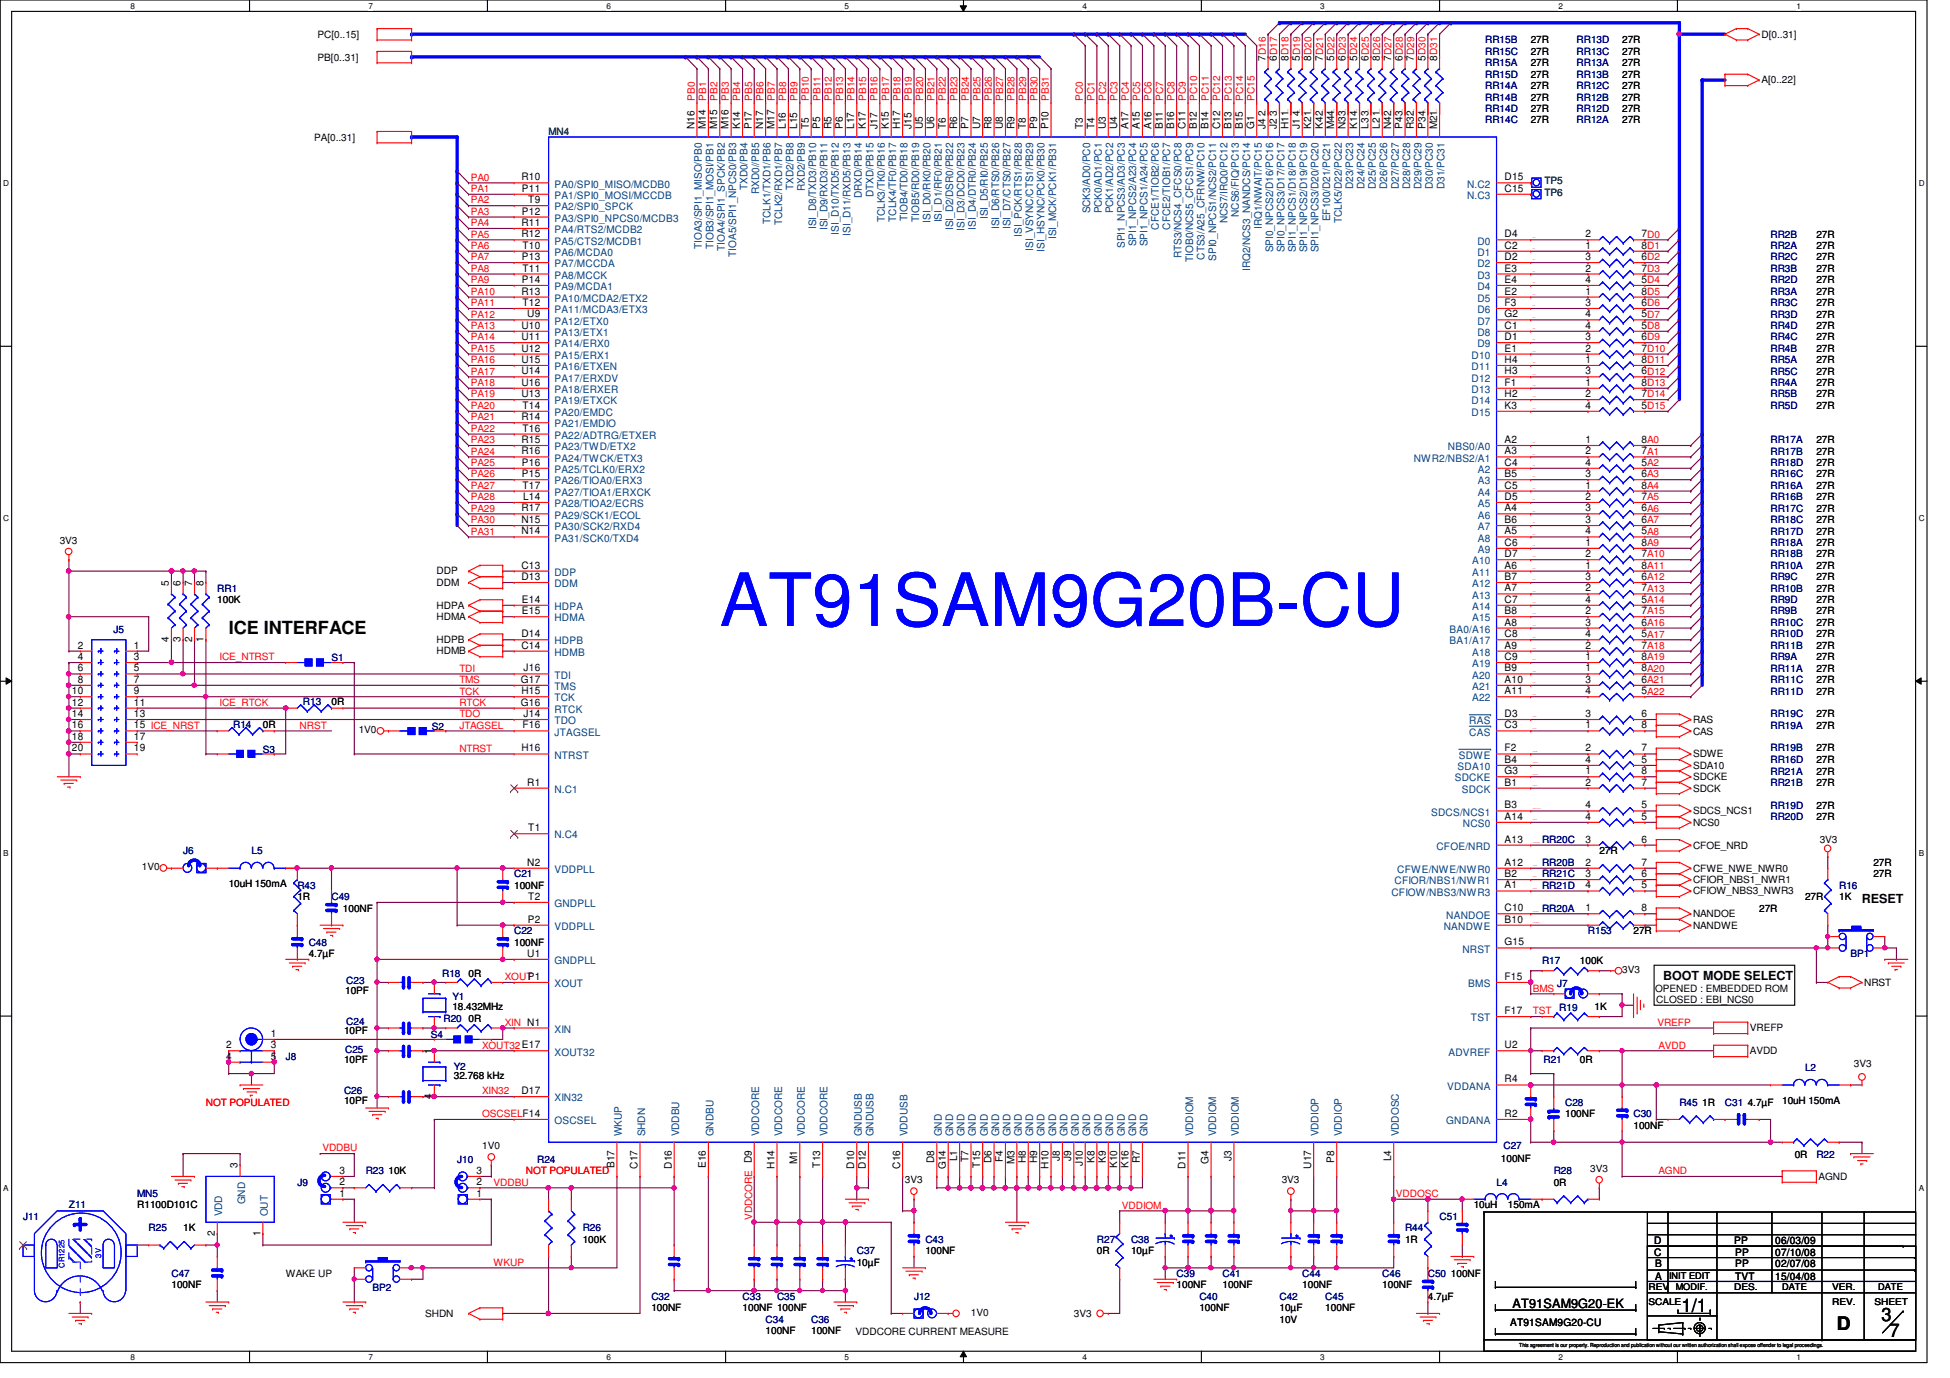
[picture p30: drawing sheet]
<svg xmlns="http://www.w3.org/2000/svg" width="297mm" height="210mm" viewBox="0 0 297 210" stroke-linecap="round" stroke-linejoin="round" font-family="sans-serif">
<defs><g id="words">
<text font-size="11.1" fill="#00f" x="109.6" y="95.3">AT91SAM9G20B-CU</text>
<g font-size="2.8">
<text x="34.8" y="96.5">ICE INTERFACE</text>
<text x="256.2" y="199.9">1/1</text>
<text x="279.8" y="202.5">D</text>
<text x="286.6" y="201.3">3</text>
<text x="287.8" y="203.7">7</text>
</g>
<text font-size="2.2" fill="#00f" x="13.1" y="191.6" transform="rotate(-90 13.1 191.6)">+</text>
<g font-size="1.9">
<text x="283.6" y="137.5">RESET</text>
<text x="253.4" y="149.3">BOOT MODE SELECT</text>
<text x="230.4" y="199.3">AT91SAM9G20-EK</text>
</g>
<g font-size="1.6">
<text x="192.8" y="9.2" transform="rotate(-90 192.8 9.2)">7D16</text>
<text x="194.5" y="9.2" transform="rotate(-90 194.5 9.2)">6D17</text>
<text x="196.3" y="9.2" transform="rotate(-90 196.3 9.2)">8D18</text>
<text x="198" y="9.2" transform="rotate(-90 198 9.2)">5D19</text>
<text x="199.7" y="9.2" transform="rotate(-90 199.7 9.2)">8D20</text>
<text x="201.5" y="9.2" transform="rotate(-90 201.5 9.2)">7D21</text>
<text x="203.2" y="9.2" transform="rotate(-90 203.2 9.2)">5D22</text>
<text x="205" y="9.2" transform="rotate(-90 205 9.2)">6D23</text>
<text x="206.7" y="9.2" transform="rotate(-90 206.7 9.2)">5D24</text>
<text x="208.4" y="9.2" transform="rotate(-90 208.4 9.2)">6D25</text>
<text x="210.2" y="9.2" transform="rotate(-90 210.2 9.2)">8D26</text>
<text x="211.9" y="9.2" transform="rotate(-90 211.9 9.2)">7D27</text>
<text x="213.7" y="9.2" transform="rotate(-90 213.7 9.2)">6D28</text>
<text x="215.4" y="9.2" transform="rotate(-90 215.4 9.2)">7D29</text>
<text x="217.1" y="9.2" transform="rotate(-90 217.1 9.2)">5D30</text>
<text x="218.9" y="9.2" transform="rotate(-90 218.9 9.2)">8D31</text>
<text x="192.8" y="17.7" transform="rotate(-90 192.8 17.7)">2</text>
<text x="194.5" y="17.7" transform="rotate(-90 194.5 17.7)">3</text>
<text x="198" y="17.7" transform="rotate(-90 198 17.7)">4</text>
<text x="105.8" y="19.6" transform="rotate(-90 105.8 19.6)">N16</text>
<text x="107.5" y="19.6" transform="rotate(-90 107.5 19.6)">M14</text>
<text x="109.3" y="19.6" transform="rotate(-90 109.3 19.6)">M15</text>
<text x="111" y="19.6" transform="rotate(-90 111 19.6)">M16</text>
<text x="112.7" y="19.6" transform="rotate(-90 112.7 19.6)">K14</text>
<text x="114.5" y="19.6" transform="rotate(-90 114.5 19.6)">P17</text>
<text x="116.2" y="19.6" transform="rotate(-90 116.2 19.6)">N17</text>
<text x="118" y="19.6" transform="rotate(-90 118 19.6)">M17</text>
<text x="119.7" y="19.6" transform="rotate(-90 119.7 19.6)">L16</text>
<text x="121.5" y="19.6" transform="rotate(-90 121.5 19.6)">L15</text>
<text x="123.2" y="19.6" transform="rotate(-90 123.2 19.6)">T5</text>
<text x="124.9" y="19.6" transform="rotate(-90 124.9 19.6)">P5</text>
<text x="126.7" y="19.6" transform="rotate(-90 126.7 19.6)">R5</text>
<text x="128.4" y="19.6" transform="rotate(-90 128.4 19.6)">P6</text>
<text x="130.1" y="19.6" transform="rotate(-90 130.1 19.6)">L17</text>
<text x="131.9" y="19.6" transform="rotate(-90 131.9 19.6)">K17</text>
<text x="133.6" y="19.6" transform="rotate(-90 133.6 19.6)">J17</text>
<text x="135.4" y="19.6" transform="rotate(-90 135.4 19.6)">K15</text>
<text x="137.1" y="19.6" transform="rotate(-90 137.1 19.6)">H17</text>
<text x="138.9" y="19.6" transform="rotate(-90 138.9 19.6)">J15</text>
<text x="140.6" y="19.6" transform="rotate(-90 140.6 19.6)">U5</text>
<text x="142.3" y="19.6" transform="rotate(-90 142.3 19.6)">U6</text>
<text x="144.1" y="19.6" transform="rotate(-90 144.1 19.6)">T6</text>
<text x="145.8" y="19.6" transform="rotate(-90 145.8 19.6)">R6</text>
<text x="147.5" y="19.6" transform="rotate(-90 147.5 19.6)">P7</text>
<text x="149.3" y="19.6" transform="rotate(-90 149.3 19.6)">U7</text>
<text x="151" y="19.6" transform="rotate(-90 151 19.6)">R8</text>
<text x="152.8" y="19.6" transform="rotate(-90 152.8 19.6)">U8</text>
<text x="154.5" y="19.6" transform="rotate(-90 154.5 19.6)">R9</text>
<text x="156.2" y="19.6" transform="rotate(-90 156.2 19.6)">T8</text>
<text x="158" y="19.6" transform="rotate(-90 158 19.6)">P9</text>
<text x="159.7" y="19.6" transform="rotate(-90 159.7 19.6)">P10</text>
<text x="164.9" y="19.6" transform="rotate(-90 164.9 19.6)">T3</text>
<text x="166.7" y="19.6" transform="rotate(-90 166.7 19.6)">T4</text>
<text x="168.4" y="19.6" transform="rotate(-90 168.4 19.6)">U3</text>
<text x="170.2" y="19.6" transform="rotate(-90 170.2 19.6)">U4</text>
<text x="171.9" y="19.6" transform="rotate(-90 171.9 19.6)">A17</text>
<text x="173.6" y="19.6" transform="rotate(-90 173.6 19.6)">A15</text>
<text x="175.4" y="19.6" transform="rotate(-90 175.4 19.6)">A16</text>
<text x="177.1" y="19.6" transform="rotate(-90 177.1 19.6)">B11</text>
<text x="178.9" y="19.6" transform="rotate(-90 178.9 19.6)">B16</text>
<text x="180.6" y="19.6" transform="rotate(-90 180.6 19.6)">C11</text>
<text x="182.3" y="19.6" transform="rotate(-90 182.3 19.6)">B12</text>
<text x="184.1" y="19.6" transform="rotate(-90 184.1 19.6)">B14</text>
<text x="185.8" y="19.6" transform="rotate(-90 185.8 19.6)">C12</text>
<text x="187.6" y="19.6" transform="rotate(-90 187.6 19.6)">B13</text>
<text x="189.3" y="19.6" transform="rotate(-90 189.3 19.6)">B15</text>
<text x="191" y="19.6" transform="rotate(-90 191 19.6)">G1</text>
<text x="192.8" y="19.6" transform="rotate(-90 192.8 19.6)">J4</text>
<text x="194.5" y="19.6" transform="rotate(-90 194.5 19.6)">J2</text>
<text x="196.3" y="19.6" transform="rotate(-90 196.3 19.6)">H11</text>
<text x="198" y="19.6" transform="rotate(-90 198 19.6)">J1</text>
<text x="199.7" y="19.6" transform="rotate(-90 199.7 19.6)">K21</text>
<text x="201.5" y="19.6" transform="rotate(-90 201.5 19.6)">K42</text>
<text x="203.2" y="19.6" transform="rotate(-90 203.2 19.6)">M44</text>
<text x="205" y="19.6" transform="rotate(-90 205 19.6)">N33</text>
<text x="206.7" y="19.6" transform="rotate(-90 206.7 19.6)">K14</text>
<text x="208.4" y="19.6" transform="rotate(-90 208.4 19.6)">L33</text>
<text x="210.2" y="19.6" transform="rotate(-90 210.2 19.6)">L21</text>
<text x="211.9" y="19.6" transform="rotate(-90 211.9 19.6)">N42</text>
<text x="213.7" y="19.6" transform="rotate(-90 213.7 19.6)">P43</text>
<text x="215.4" y="19.6" transform="rotate(-90 215.4 19.6)">R32</text>
<text x="217.1" y="19.6" transform="rotate(-90 217.1 19.6)">P34</text>
<text x="218.9" y="19.6" transform="rotate(-90 218.9 19.6)">M21</text>
<text x="79.4" y="27.5">R10</text>
<text x="79.5" y="29.2">P11</text>
<text x="229.2" y="27.5">D15</text>
<text x="229.2" y="29.2">C15</text>
<text x="79.4" y="34.4">R11</text>
<text x="79.5" y="32.7">P12</text>
<text x="80.5" y="30.9">T9</text>
<text x="79.4" y="36.2">R12</text>
<text x="79.5" y="39.6">P13</text>
<text x="79.6" y="41.4">T11</text>
<text x="79.6" y="37.9">T10</text>
<text x="229.2" y="36.2">D4</text>
<text x="229.2" y="37.9">C2</text>
<text x="229.2" y="39.6">D2</text>
<text x="229.2" y="41.4">E3</text>
<text x="241.5" y="36.2">2</text>
<text x="241.5" y="41.4">2</text>
<text x="241.5" y="39.6">3</text>
<text x="241.5" y="37.9">1</text>
<text x="250.1" y="36.2">7D0</text>
<text x="250.1" y="41.4">7D3</text>
<text x="250.1" y="39.6">6D2</text>
<text x="250.1" y="37.9">8D1</text>
<text x="79.4" y="44.9">R13</text>
<text x="79.5" y="43.1">P14</text>
<text x="79.6" y="46.6">T12</text>
<text x="229.2" y="43.1">E4</text>
<text x="229.2" y="44.9">E2</text>
<text x="229.2" y="46.6">F3</text>
<text x="241.5" y="46.6">3</text>
<text x="241.5" y="44.9">1</text>
<text x="241.5" y="43.1">4</text>
<text x="250.1" y="46.6">6D6</text>
<text x="250.1" y="44.9">8D5</text>
<text x="250.1" y="43.1">5D4</text>
<text x="79.4" y="53.6">U12</text>
<text x="79.4" y="51.8">U11</text>
<text x="79.4" y="50.1">U10</text>
<text x="80.3" y="48.3">U9</text>
<text x="229.2" y="48.3">G2</text>
<text x="229.2" y="50.1">C1</text>
<text x="229.2" y="51.8">D1</text>
<text x="229.2" y="53.6">E1</text>
<text x="241.5" y="53.6">2</text>
<text x="241.5" y="50.1">4</text>
<text x="241.5" y="48.3">4</text>
<text x="241.5" y="51.8">3</text>
<text x="250.1" y="53.6">7D10</text>
<text x="250.1" y="50.1">5D8</text>
<text x="250.1" y="48.3">5D7</text>
<text x="250.1" y="51.8">6D9</text>
<text x="79.4" y="58.8">U16</text>
<text x="79.4" y="57">U14</text>
<text x="79.4" y="55.3">U15</text>
<text x="229.2" y="55.3">H4</text>
<text x="229.2" y="57">H3</text>
<text x="229.2" y="58.8">F1</text>
<text x="241.5" y="58.8">1</text>
<text x="241.5" y="57">3</text>
<text x="241.5" y="55.3">1</text>
<text x="250.1" y="58.8">8D13</text>
<text x="250.1" y="57">6D12</text>
<text x="250.1" y="55.3">8D11</text>
<text x="79.4" y="64">R14</text>
<text x="79.4" y="60.5">U13</text>
<text x="79.6" y="65.7">T16</text>
<text x="79.6" y="62.3">T14</text>
<text x="229.2" y="60.5">H2</text>
<text x="229.2" y="62.3">K3</text>
<text x="241.5" y="62.3">4</text>
<text x="241.5" y="60.5">2</text>
<text x="250.1" y="62.3">5D15</text>
<text x="250.1" y="60.5">7D14</text>
<text x="79.4" y="69.2">R16</text>
<text x="79.4" y="67.5">R15</text>
<text x="79.5" y="71">P16</text>
<text x="229.2" y="67.5">A2</text>
<text x="229.2" y="69.2">A3</text>
<text x="229.2" y="71">C4</text>
<text x="241.5" y="67.5">1</text>
<text x="241.5" y="71">4</text>
<text x="241.5" y="69.2">2</text>
<text x="250.1" y="67.5">8A0</text>
<text x="250.1" y="71">5A2</text>
<text x="250.1" y="69.2">7A1</text>
<text x="79.4" y="77.9">R17</text>
<text x="79.5" y="72.7">P15</text>
<text x="79.6" y="74.4">T17</text>
<text x="79.7" y="76.2">L14</text>
<text x="229.2" y="72.7">B5</text>
<text x="229.2" y="74.4">C5</text>
<text x="229.2" y="76.2">D5</text>
<text x="229.2" y="77.9">A4</text>
<text x="241.5" y="77.9">3</text>
<text x="241.5" y="76.2">2</text>
<text x="241.5" y="74.4">1</text>
<text x="241.5" y="72.7">3</text>
<text x="250.1" y="77.9">6A6</text>
<text x="250.1" y="76.2">7A5</text>
<text x="250.1" y="74.4">8A4</text>
<text x="250.1" y="72.7">6A3</text>
<text x="79.4" y="79.7">N15</text>
<text x="79.4" y="81.4">N14</text>
<text x="229.2" y="79.7">B6</text>
<text x="229.2" y="81.4">A5</text>
<text x="229.2" y="83.1">C6</text>
<text x="241.5" y="83.1">1</text>
<text x="241.5" y="81.4">4</text>
<text x="241.5" y="79.7">3</text>
<text x="250.1" y="83.1">8A9</text>
<text x="250.1" y="81.4">5A8</text>
<text x="250.1" y="79.7">6A7</text>
<text x="25.7" y="89.2" transform="rotate(-90 25.7 89.2)">5</text>
<text x="27.5" y="89.2" transform="rotate(-90 27.5 89.2)">6</text>
<text x="29.2" y="89.2" transform="rotate(-90 29.2 89.2)">7</text>
<text x="31" y="89.2" transform="rotate(-90 31 89.2)">8</text>
<text x="79.4" y="88.3">D13</text>
<text x="79.4" y="86.6">C13</text>
<text x="229.2" y="84.9">D7</text>
<text x="229.2" y="86.6">A6</text>
<text x="229.2" y="88.3">B7</text>
<text x="241.5" y="84.9">2</text>
<text x="241.5" y="88.3">3</text>
<text x="241.5" y="86.6">1</text>
<text x="250.1" y="84.9">7A10</text>
<text x="250.1" y="88.3">6A12</text>
<text x="250.1" y="86.6">8A11</text>
<text x="79.5" y="91.8">E14</text>
<text x="79.5" y="93.6">E15</text>
<text x="229.2" y="90.1">A7</text>
<text x="229.2" y="91.8">C7</text>
<text x="229.2" y="93.6">B8</text>
<text x="229.2" y="95.3">A8</text>
<text x="241.5" y="90.1">2</text>
<text x="241.5" y="95.3">3</text>
<text x="241.5" y="93.6">2</text>
<text x="241.5" y="91.8">4</text>
<text x="250.1" y="90.1">7A13</text>
<text x="250.1" y="95.3">6A16</text>
<text x="250.1" y="93.6">7A15</text>
<text x="250.1" y="91.8">5A14</text>
<text x="11.8" y="98.8">2</text>
<text x="11.8" y="100.5">4</text>
<text x="20.4" y="98.8">1</text>
<text x="20.4" y="100.5">3</text>
<text x="25.7" y="97.7" transform="rotate(-90 25.7 97.7)">4</text>
<text x="27.5" y="97.7" transform="rotate(-90 27.5 97.7)">3</text>
<text x="29.2" y="97.7" transform="rotate(-90 29.2 97.7)">2</text>
<text x="31" y="97.7" transform="rotate(-90 31 97.7)">1</text>
<text x="79.4" y="97.1">D14</text>
<text x="79.4" y="98.8">C14</text>
<text x="229.2" y="97.1">C8</text>
<text x="229.2" y="98.8">A9</text>
<text x="229.2" y="100.5">C9</text>
<text x="241.5" y="97.1">4</text>
<text x="241.5" y="100.5">1</text>
<text x="241.5" y="98.8">2</text>
<text x="250.1" y="97.1">5A17</text>
<text x="250.1" y="100.5">8A19</text>
<text x="250.1" y="98.8">7A18</text>
<text x="11" y="105.7">10</text>
<text x="11" y="107.5">12</text>
<text x="11.8" y="102.3">6</text>
<text x="11.8" y="104">8</text>
<text x="20.4" y="102.3">5</text>
<text x="20.4" y="104">7</text>
<text x="20.4" y="105.7">9</text>
<text x="20.4" y="107.5">11</text>
<text x="79.3" y="104">G17</text>
<text x="79.3" y="107.5">G16</text>
<text x="79.4" y="105.7">H15</text>
<text x="79.8" y="102.3">J16</text>
<text x="229.2" y="102.3">B9</text>
<text x="229.2" y="104">A10</text>
<text x="229.2" y="105.7">A11</text>
<text x="241.5" y="102.3">1</text>
<text x="241.5" y="105.7">4</text>
<text x="241.5" y="104">3</text>
<text x="250.1" y="102.3">8A20</text>
<text x="250.1" y="105.7">5A22</text>
<text x="250.1" y="104">6A21</text>
<text x="11" y="109.2">14</text>
<text x="11" y="111">16</text>
<text x="11" y="112.7">18</text>
<text x="20.4" y="109.2">13</text>
<text x="20.4" y="111">15 ICE_NRST</text>
<text x="20.4" y="112.7">17</text>
<text x="79.6" y="111">F16</text>
<text x="79.8" y="109.2">J14</text>
<text x="229.2" y="109.2">D3</text>
<text x="229.2" y="111">C3</text>
<text x="241.5" y="111">1</text>
<text x="241.5" y="109.2">3</text>
<text x="250.1" y="111">8</text>
<text x="250.1" y="109.2">6</text>
<text x="11" y="114.5">20</text>
<text x="20.4" y="114.5">19</text>
<text x="79.4" y="114.5">H16</text>
<text x="80.3" y="119.7">R1</text>
<text x="229.2" y="114.5">F2</text>
<text x="229.2" y="116.2">B4</text>
<text x="229.2" y="117.9">G3</text>
<text x="229.2" y="119.7">B1</text>
<text x="241.5" y="114.5">2</text>
<text x="241.5" y="119.7">2</text>
<text x="241.5" y="116.2">4</text>
<text x="241.5" y="117.9">1</text>
<text x="250.1" y="114.5">7</text>
<text x="250.1" y="119.7">7</text>
<text x="250.1" y="116.2">5</text>
<text x="250.1" y="117.9">8</text>
<text x="229.2" y="124.9">A14</text>
<text x="229.2" y="123.1">B3</text>
<text x="241.5" y="123.1">4</text>
<text x="241.5" y="124.9">4</text>
<text x="250.1" y="123.1">5</text>
<text x="250.1" y="124.9">5</text>
<text x="80.3" y="131.9">N2</text>
<text x="80.5" y="126.6">T1</text>
<text x="229.2" y="131.9">A12</text>
<text x="229.2" y="128.4">A13</text>
<text x="241.5" y="131.9">2</text>
<text x="241.5" y="128.4">3</text>
<text x="250.1" y="131.9">7</text>
<text x="250.1" y="128.4">6</text>
<text x="80.5" y="137.1">T2</text>
<text x="229.2" y="133.6">B2</text>
<text x="229.2" y="135.3">A1</text>
<text x="241.5" y="135.3">4</text>
<text x="241.5" y="133.6">3</text>
<text x="250.1" y="135.3">5</text>
<text x="250.1" y="133.6">6</text>
<text x="80.4" y="140.5">P2</text>
<text x="229.2" y="138.8">C10</text>
<text x="229.2" y="140.5">B10</text>
<text x="241.5" y="138.8">1</text>
<text x="250.1" y="138.8">8</text>
<text x="80.3" y="145.8">U1</text>
<text x="80.4" y="149.3">P1</text>
<text x="229.2" y="144">G15</text>
<text x="229.2" y="149.3">F15</text>
<text x="229.2" y="154.5">F17</text>
<text x="34.5" y="159.7">2</text>
<text x="34.5" y="161.4">4</text>
<text x="41.3" y="157.9">1</text>
<text x="41.3" y="159.7">3</text>
<text x="41.3" y="161.4">5</text>
<text x="65.8" y="160.6" transform="rotate(-90 65.8 160.6)">1</text>
<text x="229.2" y="159.7">U2</text>
<text x="65.8" y="167.3" transform="rotate(-90 65.8 167.3)">4</text>
<text x="79.4" y="166.7">D17</text>
<text x="229.2" y="164.9">R4</text>
<text x="229.2" y="170.1">R2</text>
<text x="36.2" y="178" transform="rotate(-90 36.2 178)">3</text>
<text x="51.7" y="178.8">3</text>
<text x="72.6" y="178.8">3</text>
<text x="93.6" y="177.9" transform="rotate(-90 93.6 177.9)">B17</text>
<text x="97.1" y="178" transform="rotate(-90 97.1 178)">C17</text>
<text x="102.3" y="178" transform="rotate(-90 102.3 178)">D16</text>
<text x="107.5" y="177.9" transform="rotate(-90 107.5 177.9)">E16</text>
<text x="118" y="178" transform="rotate(-90 118 178)">H14</text>
<text x="121.5" y="177.3" transform="rotate(-90 121.5 177.3)">M1</text>
<text x="124.9" y="177.8" transform="rotate(-90 124.9 177.8)">T13</text>
<text x="130.1" y="178" transform="rotate(-90 130.1 178)">D10</text>
<text x="131.9" y="178" transform="rotate(-90 131.9 178)">D12</text>
<text x="137.1" y="178" transform="rotate(-90 137.1 178)">C16</text>
<text x="142.3" y="177.2" transform="rotate(-90 142.3 177.2)">D8</text>
<text x="144.1" y="178.1" transform="rotate(-90 144.1 178.1)">G14</text>
<text x="145.8" y="176.9" transform="rotate(-90 145.8 176.9)">L1</text>
<text x="147.5" y="177" transform="rotate(-90 147.5 177)">T7</text>
<text x="149.3" y="177.8" transform="rotate(-90 149.3 177.8)">T15</text>
<text x="151" y="177.2" transform="rotate(-90 151 177.2)">D6</text>
<text x="152.8" y="177" transform="rotate(-90 152.8 177)">F4</text>
<text x="154.5" y="177.3" transform="rotate(-90 154.5 177.3)">M3</text>
<text x="156.2" y="177.2" transform="rotate(-90 156.2 177.2)">H8</text>
<text x="158" y="177.2" transform="rotate(-90 158 177.2)">H9</text>
<text x="159.7" y="178" transform="rotate(-90 159.7 178)">H10</text>
<text x="161.5" y="176.8" transform="rotate(-90 161.5 176.8)">J8</text>
<text x="163.2" y="176.8" transform="rotate(-90 163.2 176.8)">J9</text>
<text x="164.9" y="177.7" transform="rotate(-90 164.9 177.7)">J10</text>
<text x="166.7" y="177.1" transform="rotate(-90 166.7 177.1)">K8</text>
<text x="168.4" y="177.1" transform="rotate(-90 168.4 177.1)">K9</text>
<text x="170.2" y="177.9" transform="rotate(-90 170.2 177.9)">K10</text>
<text x="171.9" y="177.9" transform="rotate(-90 171.9 177.9)">K16</text>
<text x="173.6" y="177.2" transform="rotate(-90 173.6 177.2)">R7</text>
<text x="180.6" y="178" transform="rotate(-90 180.6 178)">D11</text>
<text x="184.1" y="177.2" transform="rotate(-90 184.1 177.2)">G4</text>
<text x="187.6" y="176.8" transform="rotate(-90 187.6 176.8)">J3</text>
<text x="199.7" y="178" transform="rotate(-90 199.7 178)">U17</text>
<text x="203.2" y="177.1" transform="rotate(-90 203.2 177.1)">P8</text>
<text x="211.9" y="176.9" transform="rotate(-90 211.9 176.9)">L4</text>
<text x="51.7" y="182.3">1</text>
<text x="51.7" y="180.6">2</text>
<text x="72.6" y="182.3">1</text>
<text x="72.6" y="180.6">2</text>
<text x="32.7" y="188.3" transform="rotate(-90 32.7 188.3)">2</text>
<text x="39.7" y="188.3" transform="rotate(-90 39.7 188.3)">1</text>
<text x="252" y="189.5">D</text>
<text x="252" y="191.3">C</text>
<text x="264.2" y="189.5">PP</text>
<text x="264.3" y="191.3">PP</text>
<text x="270.4" y="189.5">06/03/09</text>
<text x="270.4" y="191.3">07/10/08</text>
<text x="252.1" y="194.9">A</text>
<text x="252.1" y="193">B</text>
<text x="264.3" y="194.9">TVT</text>
<text x="264.3" y="193">PP</text>
<text x="270.4" y="193">02/07/08</text>
<text x="270.4" y="194.9">15/04/08</text>
<text x="230" y="202.1">AT91SAM9G20-CU</text>
</g>
<g font-size="1.6" fill="#003f7f">
<text x="84.5" y="28.6">PA0/SPI0_MISO/MCDB0</text>
<text x="113.9" y="29" transform="rotate(-90 113.9 29)">TXD0/PB4</text>
<text x="115.7" y="29.5" transform="rotate(-90 115.7 29.5)">RXD0//PB5</text>
<text x="120.9" y="29" transform="rotate(-90 120.9 29)">TXD2/PB8</text>
<text x="122.6" y="29.1" transform="rotate(-90 122.6 29.1)">RXD2/PB9</text>
<text x="206.1" y="28.8" transform="rotate(-90 206.1 28.8)">D23/PC23</text>
<text x="207.9" y="28.8" transform="rotate(-90 207.9 28.8)">D24/PC24</text>
<text x="209.6" y="28.8" transform="rotate(-90 209.6 28.8)">D25/PC25</text>
<text x="211.3" y="28.8" transform="rotate(-90 211.3 28.8)">D26/PC26</text>
<text x="213.1" y="28.8" transform="rotate(-90 213.1 28.8)">D27/PC27</text>
<text x="214.8" y="28.8" transform="rotate(-90 214.8 28.8)">D28/PC28</text>
<text x="216.5" y="28.8" transform="rotate(-90 216.5 28.8)">D29/PC29</text>
<text x="218.3" y="28.8" transform="rotate(-90 218.3 28.8)">D30/PC30</text>
<text x="220" y="28.8" transform="rotate(-90 220 28.8)">D31/PC31</text>
<text x="223.5" y="28.6">N.C2</text>
<text x="84.5" y="35.5">PA4/RTS2/MCDB2</text>
<text x="84.5" y="33.8">PA3/SPI0_NPCS0/MCDB3</text>
<text x="84.5" y="32">PA2/SPI0_SPCK</text>
<text x="84.5" y="30.3">PA1/SPI0_MOSI/MCCDB</text>
<text x="117.4" y="34.1" transform="rotate(-90 117.4 34.1)">TCLK1/TXD1/PB6</text>
<text x="119.1" y="34.3" transform="rotate(-90 119.1 34.3)">TCLK2/RXD1/PB7</text>
<text x="124.3" y="34.9" transform="rotate(-90 124.3 34.9)">ISI_D8/TXD3/PB10</text>
<text x="126.1" y="35.1" transform="rotate(-90 126.1 35.1)">ISI_D9/RXD3/PB11</text>
<text x="127.8" y="35.7" transform="rotate(-90 127.8 35.7)">ISI_D10/TXD5/PB12</text>
<text x="129.5" y="35.9" transform="rotate(-90 129.5 35.9)">ISI_D11/RXD5/PB13</text>
<text x="131.3" y="30.2" transform="rotate(-90 131.3 30.2)">DRXD/PB14</text>
<text x="133.1" y="30.1" transform="rotate(-90 133.1 30.1)">DTXD/PB15</text>
<text x="134.8" y="33.9" transform="rotate(-90 134.8 33.9)">TCLK3/TK0/PB16</text>
<text x="136.5" y="33.8" transform="rotate(-90 136.5 33.8)">TCLK4/TF0/PB17</text>
<text x="138.3" y="33.6" transform="rotate(-90 138.3 33.6)">TIOB4/TD0/PB18</text>
<text x="140" y="33.8" transform="rotate(-90 140 33.8)">TIOB5/RD0/PB19</text>
<text x="141.7" y="34" transform="rotate(-90 141.7 34)">ISI_D0/RK0/PB20</text>
<text x="143.5" y="33.9" transform="rotate(-90 143.5 33.9)">ISI_D1/RF0/PB21</text>
<text x="145.2" y="35.1" transform="rotate(-90 145.2 35.1)">ISI_D2/DSR0/PB22</text>
<text x="146.9" y="35.1" transform="rotate(-90 146.9 35.1)">ISI_D3/DCD0/PB23</text>
<text x="148.7" y="35" transform="rotate(-90 148.7 35)">ISI_D4/DTR0/PB24</text>
<text x="150.4" y="33.4" transform="rotate(-90 150.4 33.4)">ISI_D5/RI0/PB25</text>
<text x="152.2" y="34.9" transform="rotate(-90 152.2 34.9)">ISI_D6/RTS0/PB26</text>
<text x="153.9" y="34.9" transform="rotate(-90 153.9 34.9)">ISI_D7/CTS0/PB27</text>
<text x="166.1" y="32.5" transform="rotate(-90 166.1 32.5)">SCK3/AD0/PC0</text>
<text x="167.8" y="32.5" transform="rotate(-90 167.8 32.5)">PCK0/AD1/PC1</text>
<text x="169.6" y="32.5" transform="rotate(-90 169.6 32.5)">PCK1/AD2/PC2</text>
<text x="176.5" y="35" transform="rotate(-90 176.5 35)">CFCE1/TIOB2/PC6</text>
<text x="178.3" y="35" transform="rotate(-90 178.3 35)">CFCE2/TIOB1/PC7</text>
<text x="187" y="34" transform="rotate(-90 187 34)">NCS7/IRQ0/PC12</text>
<text x="188.7" y="33" transform="rotate(-90 188.7 33)">NCS6/FIQ/PC13</text>
<text x="192.2" y="34.9" transform="rotate(-90 192.2 34.9)">IRQ1/NWAIT/PC15</text>
<text x="202.6" y="33.7" transform="rotate(-90 202.6 33.7)">EF100/D21/PC21</text>
<text x="204.4" y="34" transform="rotate(-90 204.4 34)">TCLK5/D22/PC22</text>
<text x="223.5" y="30.3">N.C3</text>
<text x="84.5" y="40.7">PA7/MCCDA</text>
<text x="84.5" y="39">PA6/MCDA0</text>
<text x="84.5" y="37.3">PA5/CTS2/MCDB1</text>
<text x="106.9" y="37.9" transform="rotate(-90 106.9 37.9)">TIOA3/SPI1_MISO/PB0</text>
<text x="108.7" y="37.9" transform="rotate(-90 108.7 37.9)">TIOB3/SPI1_MOSI/PB1</text>
<text x="110.4" y="38.2" transform="rotate(-90 110.4 38.2)">TIOA4/SPI1_SPCK/PB2</text>
<text x="112.1" y="39.1" transform="rotate(-90 112.1 39.1)">TIOA5/SPI1_NPCS0/PB3</text>
<text x="155.7" y="36.1" transform="rotate(-90 155.7 36.1)">ISI_PCK/RTS1/PB28</text>
<text x="157.4" y="38.2" transform="rotate(-90 157.4 38.2)">ISI_VSYNC/CTS1/PB29</text>
<text x="159.1" y="38.4" transform="rotate(-90 159.1 38.4)">ISI_HSYNC/PCK0/PB30</text>
<text x="160.9" y="36.4" transform="rotate(-90 160.9 36.4)">ISI_MCK/PCK1/PB31</text>
<text x="171.3" y="37.8" transform="rotate(-90 171.3 37.8)">SPI1_NPCS3/AD3/PC3</text>
<text x="173.1" y="37.5" transform="rotate(-90 173.1 37.5)">SPI1_NPCS2/A23/PC4</text>
<text x="174.8" y="37.5" transform="rotate(-90 174.8 37.5)">SPI1_NPCS1/A24/PC5</text>
<text x="180" y="39.4" transform="rotate(-90 180 39.4)">RTS3/NCS4_CFCS0/PC8</text>
<text x="181.7" y="39.9" transform="rotate(-90 181.7 39.9)">TIOB0/NCS5_CFCS1/PC9</text>
<text x="183.5" y="39.5" transform="rotate(-90 183.5 39.5)">CTS3/A25_CFRNW/PC10</text>
<text x="185.2" y="39.7" transform="rotate(-90 185.2 39.7)">SPI0_NPCS1/NCS2/PC11</text>
<text x="190.5" y="41.3" transform="rotate(-90 190.5 41.3)">IRQ2/NCS3_NANDCS/PC14</text>
<text x="193.9" y="38.4" transform="rotate(-90 193.9 38.4)">SPI0_NPCS2/D16/PC16</text>
<text x="195.7" y="38.4" transform="rotate(-90 195.7 38.4)">SPI0_NPCS3/D17/PC17</text>
<text x="197.4" y="38.4" transform="rotate(-90 197.4 38.4)">SPI1_NPCS1/D18/PC18</text>
<text x="199.1" y="38.4" transform="rotate(-90 199.1 38.4)">SPI1_NPCS2/D19/PC19</text>
<text x="200.9" y="38.4" transform="rotate(-90 200.9 38.4)">SPI1_NPCS3/D20/PC20</text>
<text x="225" y="37.3">D0</text>
<text x="225" y="39">D1</text>
<text x="225" y="40.7">D2</text>
<text x="84.5" y="47.7">PA11/MCDA3/ETX3</text>
<text x="84.5" y="46">PA10/MCDA2/ETX2</text>
<text x="84.5" y="44.2">PA9/MCDA1</text>
<text x="84.5" y="42.5">PA8/MCCK</text>
<text x="225" y="42.5">D3</text>
<text x="225" y="44.2">D4</text>
<text x="225" y="46">D5</text>
<text x="225" y="47.7">D6</text>
<text x="84.5" y="52.9">PA14/ERX0</text>
<text x="84.5" y="51.2">PA13/ETX1</text>
<text x="84.5" y="49.4">PA12/ETX0</text>
<text x="225" y="49.4">D7</text>
<text x="225" y="51.2">D8</text>
<text x="225" y="52.9">D9</text>
<text x="84.5" y="59.9">PA18/ERXER</text>
<text x="84.5" y="58.1">PA17/ERXDV</text>
<text x="84.5" y="56.4">PA16/ETXEN</text>
<text x="84.5" y="54.7">PA15/ERX1</text>
<text x="224.2" y="54.7">D10</text>
<text x="224.2" y="56.4">D11</text>
<text x="224.2" y="58.1">D12</text>
<text x="224.2" y="59.9">D13</text>
<text x="84.5" y="65.1">PA21/EMDIO</text>
<text x="84.5" y="63.4">PA20/EMDC</text>
<text x="84.5" y="61.6">PA19/ETXCK</text>
<text x="224.2" y="61.6">D14</text>
<text x="224.2" y="63.4">D15</text>
<text x="84.5" y="70.3">PA24/TWCK/ETX3</text>
<text x="84.5" y="68.6">PA23/TWD/ETX2</text>
<text x="84.5" y="66.8">PA22/ADTRG/ETXER</text>
<text x="215.3" y="70.3">NWR2/NBS2/A1</text>
<text x="220.6" y="68.6">NBS0/A0</text>
<text x="84.5" y="77.3">PA28/TIOA2/ECRS</text>
<text x="84.5" y="75.5">PA27/TIOA1/ERXCK</text>
<text x="84.5" y="73.8">PA26/TIOA0/ERX3</text>
<text x="84.5" y="72.1">PA25/TCLK0/ERX2</text>
<text x="225.1" y="72.1">A2</text>
<text x="225.1" y="73.8">A3</text>
<text x="225.1" y="75.5">A4</text>
<text x="225.1" y="77.3">A5</text>
<text x="84.5" y="79">PA29/SCK1/ECOL</text>
<text x="84.5" y="80.8">PA30/SCK2/RXD4</text>
<text x="84.5" y="82.5">PA31/SCK0/TXD4</text>
<text x="225.1" y="79">A6</text>
<text x="225.1" y="80.8">A7</text>
<text x="225.1" y="82.5">A8</text>
<text x="84.5" y="89.5">DDM</text>
<text x="84.5" y="87.7">DDP</text>
<text x="224.2" y="86">A10</text>
<text x="224.2" y="87.7">A11</text>
<text x="224.2" y="89.5">A12</text>
<text x="225.1" y="84.2">A9</text>
<text x="84.5" y="92.9">HDPA</text>
<text x="84.5" y="94.7">HDMA</text>
<text x="224.2" y="91.2">A13</text>
<text x="224.2" y="92.9">A14</text>
<text x="224.2" y="94.7">A15</text>
<text x="84.5" y="98.2">HDPB</text>
<text x="84.5" y="99.9">HDMB</text>
<text x="220.8" y="96.4">BA0/A16</text>
<text x="220.8" y="98.2">BA1/A17</text>
<text x="224.2" y="99.9">A18</text>
<text x="224.2" y="101.6">A19</text>
<text x="84.5" y="106.8">TCK</text>
<text x="84.5" y="103.4">TDI</text>
<text x="84.5" y="105.1">TMS</text>
<text x="224.2" y="103.4">A20</text>
<text x="224.2" y="105.1">A21</text>
<text x="224.2" y="106.8">A22</text>
<text x="84.5" y="110.3">TDO</text>
<text x="84.5" y="112.1">JTAGSEL</text>
<text x="84.5" y="108.6">RTCK</text>
<text x="223.8" y="110.3">RAS</text>
<text x="223.8" y="112.1">CAS</text>
<text x="84.5" y="115.6">NTRST</text>
<text x="221.6" y="119">SDCKE</text>
<text x="222" y="117.3">SDA10</text>
<text x="222.2" y="115.6">SDWE</text>
<text x="84.5" y="120.8">N.C1</text>
<text x="218" y="124.2">SDCS/NCS1</text>
<text x="222.7" y="120.8">SDCK</text>
<text x="222.8" y="126">NCS0</text>
<text x="84.5" y="127.7">N.C4</text>
<text x="218.8" y="129.5">CFOE/NRD</text>
<text x="84.5" y="133">VDDPLL</text>
<text x="212" y="136.4">CFIOW/NBS3/NWR3</text>
<text x="212.4" y="134.7">CFIOR/NBS1/NWR1</text>
<text x="212.8" y="133">CFWE/NWE/NWR0</text>
<text x="84.5" y="138.2">GNDPLL</text>
<text x="84.5" y="141.6">VDDPLL</text>
<text x="219.9" y="141.6">NANDWE</text>
<text x="220.3" y="139.9">NANDOE</text>
<text x="84.5" y="146.9">GNDPLL</text>
<text x="222.8" y="145.1">NRST</text>
<text x="84.5" y="150.4">XOUT</text>
<text x="223.6" y="150.4">BMS</text>
<text x="224.1" y="155.6">TST</text>
<text x="84.5" y="157.3">XIN</text>
<text x="84.5" y="160.8">XOUT32</text>
<text x="220.6" y="160.8">ADVREF</text>
<text x="84.5" y="167.8">XIN32</text>
<text x="220.5" y="166">VDDANA</text>
<text x="84.5" y="171.2">OSCSEL</text>
<text x="94.7" y="173.1" transform="rotate(-90 94.7 173.1)">WKUP</text>
<text x="98.3" y="173.1" transform="rotate(-90 98.3 173.1)">SHDN</text>
<text x="103.5" y="173.1" transform="rotate(-90 103.5 173.1)">VDDBU</text>
<text x="108.7" y="173.1" transform="rotate(-90 108.7 173.1)">GNDBU</text>
<text x="115.7" y="173.1" transform="rotate(-90 115.7 173.1)">VDDCORE</text>
<text x="119.1" y="173.1" transform="rotate(-90 119.1 173.1)">VDDCORE</text>
<text x="122.6" y="173.1" transform="rotate(-90 122.6 173.1)">VDDCORE</text>
<text x="126.1" y="173.1" transform="rotate(-90 126.1 173.1)">VDDCORE</text>
<text x="131.3" y="173.1" transform="rotate(-90 131.3 173.1)">GNDUSB</text>
<text x="133.1" y="173.1" transform="rotate(-90 133.1 173.1)">GNDUSB</text>
<text x="138.3" y="173.1" transform="rotate(-90 138.3 173.1)">VDDUSB</text>
<text x="143.5" y="173.1" transform="rotate(-90 143.5 173.1)">GND</text>
<text x="145.2" y="173.1" transform="rotate(-90 145.2 173.1)">GND</text>
<text x="146.9" y="173.1" transform="rotate(-90 146.9 173.1)">GND</text>
<text x="148.7" y="173.1" transform="rotate(-90 148.7 173.1)">GND</text>
<text x="150.4" y="173.1" transform="rotate(-90 150.4 173.1)">GND</text>
<text x="152.2" y="173.1" transform="rotate(-90 152.2 173.1)">GND</text>
<text x="153.9" y="173.1" transform="rotate(-90 153.9 173.1)">GND</text>
<text x="155.7" y="173.1" transform="rotate(-90 155.7 173.1)">GND</text>
<text x="157.4" y="173.1" transform="rotate(-90 157.4 173.1)">GND</text>
<text x="159.1" y="173.1" transform="rotate(-90 159.1 173.1)">GND</text>
<text x="160.9" y="173.1" transform="rotate(-90 160.9 173.1)">GND</text>
<text x="162.6" y="173.1" transform="rotate(-90 162.6 173.1)">GND</text>
<text x="164.3" y="173.1" transform="rotate(-90 164.3 173.1)">GND</text>
<text x="166.1" y="173.1" transform="rotate(-90 166.1 173.1)">GND</text>
<text x="167.8" y="173.1" transform="rotate(-90 167.8 173.1)">GND</text>
<text x="169.6" y="173.1" transform="rotate(-90 169.6 173.1)">GND</text>
<text x="171.3" y="173.1" transform="rotate(-90 171.3 173.1)">GND</text>
<text x="173.1" y="173.1" transform="rotate(-90 173.1 173.1)">GND</text>
<text x="174.8" y="173.1" transform="rotate(-90 174.8 173.1)">GND</text>
<text x="181.7" y="173.1" transform="rotate(-90 181.7 173.1)">VDDIOM</text>
<text x="185.2" y="173.1" transform="rotate(-90 185.2 173.1)">VDDIOM</text>
<text x="188.7" y="173.1" transform="rotate(-90 188.7 173.1)">VDDIOM</text>
<text x="200.9" y="173.1" transform="rotate(-90 200.9 173.1)">VDDIOP</text>
<text x="204.4" y="173.1" transform="rotate(-90 204.4 173.1)">VDDIOP</text>
<text x="213.1" y="173.1" transform="rotate(-90 213.1 173.1)">VDDOSC</text>
<text x="220.3" y="171.2">GNDANA</text>
<text x="33.9" y="185.3" transform="rotate(-90 33.9 185.3)">VDD</text>
<text x="37.3" y="183.5" transform="rotate(-90 37.3 183.5)">GND</text>
<text x="40.8" y="185.3" transform="rotate(-90 40.8 185.3)">OUT</text>
</g>
<g font-size="1.5">
<text x="48.4" y="5.8">PC[0..15]</text>
<text x="268.3" y="5.8">D[0..31]</text>
<text x="48.4" y="9.2">PB[0..31]</text>
<text x="233.2" y="6.6">27R</text>
<text x="233.2" y="10.1">27R</text>
<text x="233.2" y="8.3">27R</text>
<text x="233.2" y="11.9">27R</text>
<text x="247.1" y="11.9">27R</text>
<text x="247.1" y="8.3">27R</text>
<text x="247.1" y="10.1">27R</text>
<text x="247.1" y="6.6">27R</text>
<text x="233.2" y="13.6">27R</text>
<text x="233.2" y="15.3">27R</text>
<text x="233.2" y="17.1">27R</text>
<text x="247.1" y="17.1">27R</text>
<text x="247.1" y="13.6">27R</text>
<text x="247.1" y="15.3">27R</text>
<text x="268.3" y="12.7">A[0..22]</text>
<text x="47.9" y="21.4">PA[0..31]</text>
<text x="233.2" y="18.8">27R</text>
<text x="247.1" y="18.8">27R</text>
<text x="276.7" y="36.2">27R</text>
<text x="276.7" y="41.4">27R</text>
<text x="276.7" y="39.7">27R</text>
<text x="276.7" y="37.9">27R</text>
<text x="276.7" y="46.7">27R</text>
<text x="276.7" y="44.9">27R</text>
<text x="276.7" y="43.1">27R</text>
<text x="276.7" y="53.6">27R</text>
<text x="276.7" y="50.1">27R</text>
<text x="276.7" y="48.4">27R</text>
<text x="276.7" y="51.9">27R</text>
<text x="276.7" y="58.8">27R</text>
<text x="276.7" y="57.1">27R</text>
<text x="276.7" y="55.3">27R</text>
<text x="276.7" y="62.3">27R</text>
<text x="276.7" y="60.5">27R</text>
<text x="276.7" y="67.5">27R</text>
<text x="276.7" y="71">27R</text>
<text x="276.7" y="69.3">27R</text>
<text x="276.7" y="77.9">27R</text>
<text x="276.7" y="76.2">27R</text>
<text x="276.7" y="74.5">27R</text>
<text x="276.7" y="72.7">27R</text>
<text x="9.1" y="82.8">3V3</text>
<text x="276.7" y="83.2">27R</text>
<text x="276.7" y="81.4">27R</text>
<text x="276.7" y="79.7">27R</text>
<text x="66.5" y="87.5">DDP</text>
<text x="66.5" y="89.2">DDM</text>
<text x="276.7" y="84.9">27R</text>
<text x="276.7" y="88.4">27R</text>
<text x="276.7" y="86.7">27R</text>
<text x="33.1" y="91.9">100K</text>
<text x="66.5" y="92.8">HDPA</text>
<text x="66.5" y="94.5">HDMA</text>
<text x="276.7" y="90.1">27R</text>
<text x="276.7" y="95.3">27R</text>
<text x="276.7" y="93.6">27R</text>
<text x="276.7" y="91.9">27R</text>
<text x="66.5" y="98">HDPB</text>
<text x="66.5" y="99.7">HDMB</text>
<text x="276.7" y="97.1">27R</text>
<text x="276.7" y="100.6">27R</text>
<text x="276.7" y="98.8">27R</text>
<text x="50.5" y="107.4">0R</text>
<text x="276.7" y="102.3">27R</text>
<text x="276.7" y="105.8">27R</text>
<text x="276.7" y="104.1">27R</text>
<text x="40" y="110.8">0R</text>
<text x="54.6" y="111.7">1V0</text>
<text x="257.9" y="111.9">CAS</text>
<text x="257.9" y="110.2">RAS</text>
<text x="276.7" y="111">27R</text>
<text x="276.7" y="109.3">27R</text>
<text x="257.9" y="118.8">SDCKE</text>
<text x="257.9" y="117.1">SDA10</text>
<text x="257.9" y="115.4">SDWE</text>
<text x="276.7" y="114.5">27R</text>
<text x="276.7" y="119.7">27R</text>
<text x="276.7" y="116.2">27R</text>
<text x="276.7" y="118">27R</text>
<text x="257.9" y="125.8">NCS0</text>
<text x="257.9" y="120.6">SDCK</text>
<text x="257.9" y="124">SDCS_NCS1</text>
<text x="276.7" y="123.2">27R</text>
<text x="276.7" y="124.9">27R</text>
<text x="243.6" y="130.1">27R</text>
<text x="257.9" y="129.3">CFOE_NRD</text>
<text x="277.2" y="128.4">3V3</text>
<text x="285.4" y="131.9">27R</text>
<text x="21.6" y="132.6">1V0</text>
<text x="34.8" y="135.2">10uH 150mA</text>
<text x="45.3" y="137.1">1R</text>
<text x="78.3" y="135.4">100NF</text>
<text x="257.9" y="136.2">CFIOW_NBS3_NWR3</text>
<text x="257.9" y="132.8">CFWE_NWE_NWR0</text>
<text x="257.9" y="134.5">CFIOR_NBS1_NWR1</text>
<text x="275" y="137.1">27R</text>
<text x="280.2" y="137.1">1K</text>
<text x="285.4" y="133.6">27R</text>
<text x="52.2" y="138.9">100NF</text>
<text x="248.8" y="142.3">27R</text>
<text x="257.9" y="141.4">NANDWE</text>
<text x="257.9" y="139.7">NANDOE</text>
<text x="268" y="138.9">27R</text>
<text x="47" y="145.8">4.7µF</text>
<text x="71.4" y="148.8">0R</text>
<text x="78.3" y="144.1">100NF</text>
<text x="240.7" y="146.9">100K</text>
<text x="247.1" y="148.3">3V3</text>
<text x="52.6" y="151.4">10PF</text>
<text x="68.9" y="153.8">18.432MHz</text>
<text x="71.4" y="155.7">0R</text>
<text x="242.9" y="153.8">1K</text>
<text x="252.1" y="151">OPENED : EMBEDDED ROM</text>
<text x="252.3" y="152.8">CLOSED : EBI_NCS0</text>
<text x="284" y="150.2">NRST</text>
<text x="52.4" y="157.5">10PF</text>
<text x="52.4" y="162">10PF</text>
<text x="240.7" y="162">0R</text>
<text x="266.6" y="160.6">AVDD</text>
<text x="266.6" y="157.1">VREFP</text>
<text x="69.1" y="164.4">32.768 kHz</text>
<text x="282.4" y="162.5">3V3</text>
<text x="52.4" y="168.2">10PF</text>
<text x="238.4" y="170.2">100NF</text>
<text x="248.8" y="171.9">100NF</text>
<text x="259.3" y="168.4">1R</text>
<text x="266.2" y="168.4">4.7µF</text>
<text x="271.5" y="168.2">10uH 150mA</text>
<text x="59.2" y="178.9">10K</text>
<text x="73.4" y="175">1V0</text>
<text x="228.6" y="177">100NF</text>
<text x="242.2" y="178.5">3V3</text>
<text x="273.4" y="176.4">0R</text>
<text x="277" y="179.7">AGND</text>
<text x="20.9" y="184.1">R1100D101C</text>
<text x="137.8" y="180.3">3V3</text>
<text x="195.2" y="180.3">3V3</text>
<text x="224.5" y="184.1">10uH</text>
<text x="229.7" y="184.1">150mA</text>
<text x="236.7" y="180.6">0R</text>
<text x="27.9" y="187.6">1K</text>
<text x="88.8" y="189.3">100K</text>
<text x="141" y="191.1">100NF</text>
<text x="167.1" y="191.1">0R</text>
<text x="172.3" y="191.1">10µF</text>
<text x="214" y="189.3">1R</text>
<text x="26.1" y="196.3">100NF</text>
<text x="43.5" y="194.5">WAKE UP</text>
<text x="130.5" y="192.8">10µF</text>
<text x="179.2" y="196.3">100NF</text>
<text x="186.2" y="196.3">100NF</text>
<text x="198.4" y="196.3">100NF</text>
<text x="210.6" y="196.3">100NF</text>
<text x="217.5" y="198">4.7µF</text>
<text x="221" y="194.5">100NF</text>
<text x="64.8" y="200.6">SHDN</text>
<text x="99.2" y="199.7">100NF</text>
<text x="113.1" y="199.7">100NF 100NF</text>
<text x="116.6" y="203.2">100NF</text>
<text x="123.6" y="203.2">100NF</text>
<text x="130.3" y="203.4">VDDCORE CURRENT MEASURE</text>
<text x="147.9" y="200.4">1V0</text>
<text x="163.6" y="200.6">3V3</text>
<text x="182.7" y="199.7">100NF</text>
<text x="194.9" y="201.5">10V</text>
<text x="194.9" y="199.7">10µF</text>
<text x="201.9" y="199.7">100NF</text>
</g>
<g font-size="1.5" fill="#00007f">
<text x="226.2" y="6.6">RR15B</text>
<text x="226.2" y="10.1">RR15A</text>
<text x="226.2" y="8.3">RR15C</text>
<text x="226.2" y="11.9">RR15D</text>
<text x="240.2" y="11.9">RR13B</text>
<text x="240.2" y="8.3">RR13C</text>
<text x="240.2" y="10.1">RR13A</text>
<text x="240.2" y="6.6">RR13D</text>
<text x="226.2" y="13.6">RR14A</text>
<text x="226.2" y="15.3">RR14B</text>
<text x="226.2" y="17.1">RR14D</text>
<text x="240.2" y="17.1">RR12D</text>
<text x="240.2" y="13.6">RR12C</text>
<text x="240.2" y="15.3">RR12B</text>
<text x="226.2" y="18.8">RR14C</text>
<text x="240.2" y="18.8">RR12A</text>
<text x="269.7" y="36.2">RR2B</text>
<text x="269.7" y="41.4">RR3B</text>
<text x="269.7" y="39.7">RR2C</text>
<text x="269.7" y="37.9">RR2A</text>
<text x="269.7" y="46.7">RR3C</text>
<text x="269.7" y="44.9">RR3A</text>
<text x="269.7" y="43.1">RR2D</text>
<text x="269.7" y="53.6">RR4B</text>
<text x="269.7" y="50.1">RR4D</text>
<text x="269.7" y="48.4">RR3D</text>
<text x="269.7" y="51.9">RR4C</text>
<text x="269.7" y="58.8">RR4A</text>
<text x="269.7" y="57.1">RR5C</text>
<text x="269.7" y="55.3">RR5A</text>
<text x="269.7" y="62.3">RR5D</text>
<text x="269.7" y="60.5">RR5B</text>
<text x="269.7" y="67.5">RR17A</text>
<text x="269.7" y="71">RR18D</text>
<text x="269.7" y="69.3">RR17B</text>
<text x="269.7" y="77.9">RR17C</text>
<text x="269.7" y="76.2">RR16B</text>
<text x="269.7" y="74.5">RR16A</text>
<text x="269.7" y="72.7">RR16C</text>
<text x="269.7" y="83.2">RR18A</text>
<text x="269.7" y="81.4">RR17D</text>
<text x="269.7" y="79.7">RR18C</text>
<text x="269.7" y="84.9">RR18B</text>
<text x="269.7" y="88.4">RR9C</text>
<text x="269.7" y="86.7">RR10A</text>
<text x="33.1" y="90.1">RR1</text>
<text x="269.7" y="90.1">RR10B</text>
<text x="269.7" y="95.3">RR10C</text>
<text x="269.7" y="93.6">RR9B</text>
<text x="269.7" y="91.9">RR9D</text>
<text x="17.3" y="96.4">J5</text>
<text x="50.5" y="100.8">S1</text>
<text x="269.7" y="97.1">RR10D</text>
<text x="269.7" y="100.6">RR9A</text>
<text x="269.7" y="98.8">RR11B</text>
<text x="46.1" y="107.4">R13</text>
<text x="269.7" y="102.3">RR11A</text>
<text x="269.7" y="105.8">RR11D</text>
<text x="269.7" y="104.1">RR11C</text>
<text x="35.5" y="110.8">R14</text>
<text x="65.8" y="111.2">S2</text>
<text x="269.7" y="111">RR19A</text>
<text x="269.7" y="109.3">RR19C</text>
<text x="40" y="114.7">S3</text>
<text x="269.7" y="114.5">RR19B</text>
<text x="269.7" y="119.7">RR21B</text>
<text x="269.7" y="116.2">RR16D</text>
<text x="269.7" y="118">RR21A</text>
<text x="269.7" y="123.2">RR19D</text>
<text x="269.7" y="124.9">RR20D</text>
<text x="27.9" y="130.1">J6</text>
<text x="38.3" y="130.1">L5</text>
<text x="234.9" y="131.9">RR20B</text>
<text x="234.9" y="128.4">RR20C</text>
<text x="45.3" y="135.4">R43</text>
<text x="50.5" y="137.1">C49</text>
<text x="78.3" y="133.6">C21</text>
<text x="234.9" y="135.4">RR21D</text>
<text x="234.9" y="133.6">RR21C</text>
<text x="280.2" y="135.4">R16</text>
<text x="78.3" y="142.3">C22</text>
<text x="234.9" y="138.9">RR20A</text>
<text x="241.9" y="142.3">R153</text>
<text x="47" y="144.1">C48</text>
<text x="52.7" y="149.8">C23</text>
<text x="67.3" y="148.8">R18</text>
<text x="234.9" y="146.9">R17</text>
<text x="281.9" y="145.8">BP1</text>
<text x="67.6" y="155.7">R20</text>
<text x="68.9" y="152.4">Y1</text>
<text x="237.2" y="150.3">J7</text>
<text x="237.5" y="154">R19</text>
<text x="43.5" y="161.5">J8</text>
<text x="52.6" y="160.4">C25</text>
<text x="52.7" y="156.1">C24</text>
<text x="65.6" y="158.2">S4</text>
<text x="235.1" y="162">R21</text>
<text x="52.4" y="166.7">C26</text>
<text x="69.1" y="163">Y2</text>
<text x="275" y="163.2">L2</text>
<text x="238.4" y="168.4">C28</text>
<text x="248.8" y="170.2">C30</text>
<text x="255.8" y="168.4">R45</text>
<text x="262.8" y="168.4">C31</text>
<text x="55.7" y="178.9">R23</text>
<text x="69.6" y="177.1">J10</text>
<text x="81.8" y="177.1">R24</text>
<text x="229" y="175">C27</text>
<text x="236.7" y="178.9">R28</text>
<text x="276.7" y="176.4">R22</text>
<text x="3.5" y="185.8">J11</text>
<text x="10.5" y="184.1">Z11</text>
<text x="20.9" y="182.3">MN5</text>
<text x="45.3" y="180.6">J9</text>
<text x="219.3" y="185.8">C51</text>
<text x="228" y="180.6">L4</text>
<text x="22.6" y="187.6">R25</text>
<text x="88.8" y="187.6">R26</text>
<text x="130.5" y="191.1">C37</text>
<text x="141" y="189.3">C43</text>
<text x="167.1" y="189.3">R27</text>
<text x="172.3" y="189.3">C38</text>
<text x="214" y="187.6">R44</text>
<text x="26.1" y="194.5">C47</text>
<text x="56.8" y="196.6">BP2</text>
<text x="99.2" y="198">C32</text>
<text x="113.1" y="198">C33</text>
<text x="118.4" y="198">C35</text>
<text x="139.2" y="198">J12</text>
<text x="179.2" y="194.5">C39</text>
<text x="182.7" y="198">C40</text>
<text x="186.2" y="194.5">C41</text>
<text x="194.9" y="198">C42</text>
<text x="198.4" y="194.5">C44</text>
<text x="201.9" y="198">C45</text>
<text x="210.6" y="194.5">C46</text>
<text x="217.5" y="194.5">C50</text>
<text x="116.6" y="201.5">C34</text>
<text x="123.6" y="201.5">C36</text>
</g>
<g font-size="1.5" fill="#f00">
<text x="105.8" y="15.3" transform="rotate(-90 105.8 15.3)">PB0</text>
<text x="107.6" y="15.3" transform="rotate(-90 107.6 15.3)">PB1</text>
<text x="109.3" y="15.3" transform="rotate(-90 109.3 15.3)">PB2</text>
<text x="111" y="15.3" transform="rotate(-90 111 15.3)">PB3</text>
<text x="112.8" y="15.3" transform="rotate(-90 112.8 15.3)">PB4</text>
<text x="114.6" y="15.3" transform="rotate(-90 114.6 15.3)">PB5</text>
<text x="116.3" y="15.3" transform="rotate(-90 116.3 15.3)">PB6</text>
<text x="118" y="15.3" transform="rotate(-90 118 15.3)">PB7</text>
<text x="119.8" y="15.3" transform="rotate(-90 119.8 15.3)">PB8</text>
<text x="121.5" y="15.3" transform="rotate(-90 121.5 15.3)">PB9</text>
<text x="123.2" y="15.3" transform="rotate(-90 123.2 15.3)">PB10</text>
<text x="125" y="15.3" transform="rotate(-90 125 15.3)">PB11</text>
<text x="126.7" y="15.3" transform="rotate(-90 126.7 15.3)">PB12</text>
<text x="128.4" y="15.3" transform="rotate(-90 128.4 15.3)">PB13</text>
<text x="130.2" y="15.3" transform="rotate(-90 130.2 15.3)">PB14</text>
<text x="131.9" y="15.3" transform="rotate(-90 131.9 15.3)">PB15</text>
<text x="133.7" y="15.3" transform="rotate(-90 133.7 15.3)">PB16</text>
<text x="135.4" y="15.3" transform="rotate(-90 135.4 15.3)">PB17</text>
<text x="137.2" y="15.3" transform="rotate(-90 137.2 15.3)">PB18</text>
<text x="138.9" y="15.3" transform="rotate(-90 138.9 15.3)">PB19</text>
<text x="140.6" y="15.3" transform="rotate(-90 140.6 15.3)">PB20</text>
<text x="142.4" y="15.3" transform="rotate(-90 142.4 15.3)">PB21</text>
<text x="144.1" y="15.3" transform="rotate(-90 144.1 15.3)">PB22</text>
<text x="145.8" y="15.3" transform="rotate(-90 145.8 15.3)">PB23</text>
<text x="147.6" y="15.3" transform="rotate(-90 147.6 15.3)">PB24</text>
<text x="149.3" y="15.3" transform="rotate(-90 149.3 15.3)">PB25</text>
<text x="151.1" y="15.3" transform="rotate(-90 151.1 15.3)">PB26</text>
<text x="152.8" y="15.3" transform="rotate(-90 152.8 15.3)">PB27</text>
<text x="154.6" y="15.3" transform="rotate(-90 154.6 15.3)">PB28</text>
<text x="156.3" y="15.3" transform="rotate(-90 156.3 15.3)">PB29</text>
<text x="158" y="15.3" transform="rotate(-90 158 15.3)">PB30</text>
<text x="159.8" y="15.3" transform="rotate(-90 159.8 15.3)">PB31</text>
<text x="165" y="15.3" transform="rotate(-90 165 15.3)">PC0</text>
<text x="166.7" y="15.3" transform="rotate(-90 166.7 15.3)">PC1</text>
<text x="168.5" y="15.3" transform="rotate(-90 168.5 15.3)">PC2</text>
<text x="170.2" y="15.3" transform="rotate(-90 170.2 15.3)">PC3</text>
<text x="172" y="15.3" transform="rotate(-90 172 15.3)">PC4</text>
<text x="173.7" y="15.3" transform="rotate(-90 173.7 15.3)">PC5</text>
<text x="175.4" y="15.3" transform="rotate(-90 175.4 15.3)">PC6</text>
<text x="177.2" y="15.3" transform="rotate(-90 177.2 15.3)">PC7</text>
<text x="178.9" y="15.3" transform="rotate(-90 178.9 15.3)">PC8</text>
<text x="180.6" y="15.3" transform="rotate(-90 180.6 15.3)">PC9</text>
<text x="182.4" y="15.3" transform="rotate(-90 182.4 15.3)">PC10</text>
<text x="184.1" y="15.3" transform="rotate(-90 184.1 15.3)">PC11</text>
<text x="185.9" y="15.3" transform="rotate(-90 185.9 15.3)">PC12</text>
<text x="187.6" y="15.3" transform="rotate(-90 187.6 15.3)">PC13</text>
<text x="189.4" y="15.3" transform="rotate(-90 189.4 15.3)">PC14</text>
<text x="191.1" y="15.3" transform="rotate(-90 191.1 15.3)">PC15</text>
<text x="71.7" y="29.3">PA1</text>
<text x="71.7" y="27.5">PA0</text>
<text x="71.7" y="34.5">PA4</text>
<text x="71.7" y="31">PA2</text>
<text x="71.7" y="32.7">PA3</text>
<text x="71.7" y="36.2">PA5</text>
<text x="71.7" y="37.9">PA6</text>
<text x="71.7" y="41.4">PA8</text>
<text x="71.7" y="39.7">PA7</text>
<text x="71.7" y="46.7">PA11</text>
<text x="71.7" y="44.9">PA10</text>
<text x="71.7" y="43.1">PA9</text>
<text x="71.7" y="53.6">PA15</text>
<text x="71.7" y="50.1">PA13</text>
<text x="71.7" y="48.4">PA12</text>
<text x="71.7" y="51.9">PA14</text>
<text x="71.7" y="55.3">PA16</text>
<text x="71.7" y="57.1">PA17</text>
<text x="71.7" y="58.8">PA18</text>
<text x="71.7" y="60.5">PA19</text>
<text x="71.7" y="62.3">PA20</text>
<text x="71.7" y="64.1">PA21</text>
<text x="71.7" y="65.8">PA22</text>
<text x="71.7" y="69.3">PA24</text>
<text x="71.7" y="71">PA25</text>
<text x="71.7" y="67.5">PA23</text>
<text x="71.7" y="77.9">PA29</text>
<text x="71.7" y="72.7">PA26</text>
<text x="71.7" y="74.5">PA27</text>
<text x="71.7" y="76.2">PA28</text>
<text x="71.7" y="81.4">PA31</text>
<text x="71.7" y="79.7">PA30</text>
<text x="33.4" y="100.6">ICE_NTRST</text>
<text x="33.4" y="107.5">ICE_RTCK</text>
<text x="70" y="104.1">TMS</text>
<text x="70" y="102.3">TDI</text>
<text x="70" y="105.8">TCK</text>
<text x="70" y="107.5">RTCK</text>
<text x="45.6" y="111">NRST</text>
<text x="70" y="109.3">TDO</text>
<text x="70" y="111">JTAGSEL</text>
<text x="70" y="114.5">NTRST</text>
<text x="76.9" y="149.3">XOUT</text>
<text x="233.5" y="154.5">TST</text>
<text x="233.5" y="151">BMS</text>
<text x="73.4" y="159.7">XOUT32E17</text>
<text x="76.9" y="156.3">XIN N1</text>
<text x="252.5" y="156.3">VREFP</text>
<text x="252.6" y="159.7">AVDD</text>
<text x="73.4" y="166.7">XIN32</text>
<text x="31.4" y="168.4">NOT POPULATED</text>
<text x="73.4" y="170.2">OSCSELF14</text>
<text x="49.1" y="175.4">VDDBU</text>
<text x="80.1" y="178.9">NOT POPULATED</text>
<text x="252.6" y="178.9">AGND</text>
<text x="75.2" y="180.6">VDDBU</text>
<text x="114.6" y="185.8" transform="rotate(-90 114.6 185.8)">VDDCORE D9</text>
<text x="170.9" y="184.1">VDDIOM</text>
<text x="212.6" y="182.3">VDDOSC</text>
<text x="75.2" y="192.8">WKUP</text>
</g>
<g font-size="1.5" fill="#003f3f">
<text x="83.6" y="20.5">MN4</text>
<text x="235.3" y="29.9">TP6</text>
<text x="235.3" y="28">TP5</text>
</g>
<g font-size="1.4">
<text x="251.1" y="196.5">REV</text>
<text x="254.3" y="194.8">INIT EDIT</text>
<text x="255.3" y="196.5">MODIF.</text>
<text x="264.2" y="196.5">DES.</text>
<text x="271.5" y="196.5">DATE</text>
<text x="279.1" y="196.5">VER.</text>
<text x="286.1" y="196.5">DATE</text>
<text x="251.1" y="198.8">SCALE</text>
<text x="279.1" y="198.8">REV.</text>
<text x="285.5" y="198.8">SHEET</text>
</g>
<g font-size="1.3">
<text x="19.9" y="1.4">8</text>
<text x="56.1" y="1.4">7</text>
<text x="92.4" y="1.4">6</text>
<text x="128.6" y="1.4">5</text>
<text x="164.9" y="1.4">4</text>
<text x="201.1" y="1.4">3</text>
<text x="237.4" y="1.4">2</text>
<text x="273.6" y="1.4">1</text>
<text x=".5" y="28.4">D</text>
<text x="292.3" y="28.4">D</text>
<text x=".5" y="79.4">C</text>
<text x="292.3" y="79.4">C</text>
<text x=".5" y="130.4">B</text>
<text x="292.3" y="130.4">B</text>
<text x=".5" y="181.4">A</text>
<text x="292.3" y="181.4">A</text>
<text x="19.9" y="207.2">8</text>
<text x="56.1" y="207.2">7</text>
<text x="92.4" y="207.2">6</text>
<text x="128.6" y="207.2">5</text>
<text x="164.9" y="207.2">4</text>
<text x="201.1" y="207.2">3</text>
<text x="237.4" y="207.2">2</text>
<text x="273.6" y="207.2">1</text>
</g>
<g font-size="1.2" fill="#00f">
<text x="15.4" y="191.6" transform="rotate(-90 15.4 191.6)">3V</text>
<text x="9.8" y="193.1" transform="rotate(-90 9.8 193.1)">CR1225</text>
</g>
<g font-size=".8">
<text x="231.4" y="205.2">This agreement iiis our property. Reproduction and publication without our written authorization shall expose offender to lllegal proceedings.</text>
<text x="231.4" y="205.2">This agreement s our property. Reproduction and publication without our written authorization shall expose offender to egal proceedings.</text>
</g>
</g></defs>
<path d="M0 0h293.5v207.6h-293.5zM1.8 1.7h290v204.1h-290z" fill="none" stroke="#000" stroke-width=".17"/>
<g fill="#fff">
<path d="M19.9 .2h.7v1.4h-.7z"/>
<path d="M19.9 206h.7v1.4h-.7z"/>
</g>
<path d="M38 0v1.7M38 205.8v1.8" fill="none" stroke="#000" stroke-width=".17"/>
<g fill="#fff">
<path d="M56.1 .2h.7v1.4h-.7z"/>
<path d="M56.1 206h.7v1.4h-.7z"/>
</g>
<path d="M74.2 0v1.7M74.2 205.8v1.8" fill="none" stroke="#000" stroke-width=".17"/>
<g fill="#fff">
<path d="M92.4 .2h.6v1.4h-.6z"/>
<path d="M92.4 206h.6v1.4h-.6z"/>
</g>
<path d="M110.5 0v1.7M110.5 205.8v1.8" fill="none" stroke="#000" stroke-width=".17"/>
<g fill="#fff">
<path d="M128.6 .2h.7v1.4h-.7z"/>
<path d="M128.6 206h.7v1.4h-.7z"/>
</g>
<path d="M146.8 0v1.7M146.8 205.8v1.8" fill="none" stroke="#000" stroke-width=".17"/>
<path d="M146.3 .9h.9l-.4 .8zM146.8 205.8l.4 .9h-.9z" fill="#000"/>
<path d="M146.3 .9h.9l-.4 .8zM146.8 205.8l.4 .9h-.9z" fill="none" stroke="#000" stroke-width=".15"/>
<g fill="#fff">
<path d="M164.9 .2h.7v1.4h-.7z"/>
<path d="M164.9 206h.7v1.4h-.7z"/>
</g>
<path d="M183 0v1.7M183 205.8v1.8" fill="none" stroke="#000" stroke-width=".17"/>
<g fill="#fff">
<path d="M201.1 .2h.7v1.4h-.7z"/>
<path d="M201.1 206h.7v1.4h-.7z"/>
</g>
<path d="M219.3 0v1.7M219.3 205.8v1.8" fill="none" stroke="#000" stroke-width=".17"/>
<g fill="#fff">
<path d="M237.4 .2h.7v1.4h-.7z"/>
<path d="M237.4 206h.7v1.4h-.7z"/>
</g>
<path d="M255.5 0v1.7M255.5 205.8v1.8" fill="none" stroke="#000" stroke-width=".17"/>
<g fill="#fff">
<path d="M273.6 .2h.7v1.4h-.7z"/>
<path d="M273.6 206h.7v1.4h-.7z"/>
<path d="M.5 27.2h.9v1.4h-.9z"/>
<path d="M292.3 27.2h.9v1.4h-.9z"/>
<path d="M.5 78.2h.9v1.4h-.9z"/>
<path d="M292.3 78.2h.9v1.4h-.9z"/>
</g>
<path d="M0 52.7h1.8M291.8 52.7h1.7" fill="none" stroke="#000" stroke-width=".17"/>
<g fill="#fff">
<path d="M.5 129.2h.8v1.4h-.8z"/>
<path d="M292.3 129.2h.8v1.4h-.8z"/>
</g>
<path d="M0 103.8h1.8M291.8 103.8h1.7" fill="none" stroke="#000" stroke-width=".17"/>
<path d="M.9 103.3l.9 .5-.9 .4zM291.8 103.8l.8-.5v.9z" fill="#000"/>
<path d="M.9 103.3l.9 .5-.9 .4zM291.8 103.8l.8-.5v.9z" fill="none" stroke="#000" stroke-width=".15"/>
<g fill="#fff">
<path d="M.5 180.3h.8v1.4h-.8z"/>
<path d="M292.3 180.3h.8v1.4h-.8z"/>
</g>
<path d="M0 154.8h1.8M252 147h21.4v6.1h-21.4zM291.8 154.8h1.7" fill="none" stroke="#000" stroke-width=".17"/>
<path d="M118.4 186.2h.1M118.4 186.2v3.5" fill="none" stroke="#7f003f" stroke-width=".17"/>
<circle cx="118.3" cy="186.1" r=".34" fill="#f0f"/>
<circle cx="118.3" cy="186.1" r=".34" fill="none" stroke="#f0f" stroke-width=".17"/>
<path d="M259.3 12.2h3.5" fill="none" stroke="#00f" stroke-width=".51"/>
<circle cx="259.3" cy="12.2" r=".25" fill="#00f"/>
<path d="M62.7 20.9h6.9" fill="none" stroke="#00f" stroke-width=".51"/>
<circle cx="62.7" cy="20.9" r=".25" fill="#00f"/>
<path d="M10.5 104.4h.1M10.5 104.4v1.7M73.1 179.2h1.7M74.8 179.2h.1M74.8 177.5h.1M74.8 177.5v1.7M40 189.7h.1M73.1 182.7h1.7M74.8 182.7h.1M74.8 182.7v7h-34.8M135.8 200.1h.1M135.8 200.1h1.7" fill="none" stroke="#7f003f" stroke-width=".17"/>
<circle cx="10.5" cy="104.4" r=".33" fill="#f0f"/>
<circle cx="10.5" cy="104.4" r=".33" fill="none" stroke="#f0f" stroke-width=".17"/>
<path d="M31.4 97.5h.1M31.4 97.5v8.6" fill="none" stroke="#7f003f" stroke-width=".17"/>
<circle cx="31.3" cy="106.1" r=".33" fill="#f0f"/>
<circle cx="31.3" cy="106.1" r=".33" fill="none" stroke="#f0f" stroke-width=".17"/>
<path d="M20.9 111.3h.1M20.9 111.3h12.2M31.4 106.1h.1M31.4 106.1v8.8M83.6 200.1h.1M83.6 200.1h13.9" fill="none" stroke="#7f003f" stroke-width=".17"/>
<circle cx="83.5" cy="200.1" r=".34" fill="#f0f"/>
<circle cx="83.5" cy="200.1" r=".34" fill="none" stroke="#f0f" stroke-width=".17"/>
<g fill="none" stroke="#7f003f" stroke-width=".17">
<path d="M250.6 59.1h.1M250.6 59.1h3.5M250.6 60.9h.1M250.6 69.6h7M250.6 60.9h3.5M250.6 76.5h7M257.6 69.6h.1M257.6 76.5h.1M31.4 87h.1M31.4 87v1.7M71.4 81.8h.1M71.4 81.8h6.9"/>
<path d="M76.6 88.7h.1M76.6 88.7h1.7M250.6 81.8h7M250.6 95.7h7M250.6 88.7h7M257.6 95.7h.1M257.6 88.7h.1M257.6 81.8h.1M83.6 191.4h.1M83.6 180.9h.1M83.6 191.4v8.7M83.6 180.9h3.4"/>
<path d="M87 191.4h.1M87 191.4v1.7"/>
</g>
<circle cx="83.5" cy="180.9" r=".34" fill="#f0f"/>
<circle cx="83.5" cy="180.9" r=".34" fill="none" stroke="#f0f" stroke-width=".17"/>
<path d="M71.4 34.8h.1M71.4 36.5h.1M71.4 38.3h.1M71.4 34.8h6.9M71.4 36.5h6.9M71.4 38.3h6.9M71.4 69.6h.1M71.4 69.6h6.9M250.6 99.2h7M257.6 99.2h.1M142.7 179.2h.1M142.7 179.2v1.7" fill="none" stroke="#7f003f" stroke-width=".17"/>
<path d="M259.3 73.1v1.7" fill="none" stroke="#00f" stroke-width=".51"/>
<circle cx="259.3" cy="73.1" r=".25" fill="#00f"/>
<path d="M102.7 180.9h.1M102.7 180.9v8.8" fill="none" stroke="#7f003f" stroke-width=".17"/>
<circle cx="102.7" cy="180.9" r=".33" fill="#f0f"/>
<circle cx="102.7" cy="180.9" r=".33" fill="none" stroke="#f0f" stroke-width=".17"/>
<g fill="none" stroke="#7f003f" stroke-width=".17">
<path d="M71.4 53.9h.1M71.4 53.9h6.9M250.6 53.9h.1M250.6 53.9h3.5M10.5 85.3h.1M10.5 85.3v1.7M76.6 87h.1M76.6 87h1.7M250.6 92.2h7M257.6 92.2h.1M250.6 104.4h7M257.6 104.4h.1"/>
<path d="M151.4 179.2h.1M151.4 179.2v1.7"/>
</g>
<path d="M69.6 78.3v1.8" fill="none" stroke="#00f" stroke-width=".51"/>
<circle cx="69.6" cy="78.3" r=".25" fill="#00f"/>
<path d="M71.4 60.9h.1M71.4 62.7h.1M71.4 60.9h6.9M71.4 62.7h6.9M10.5 99.2h.1M10.5 99.2h1.7M250.6 97.5h7M257.6 97.5h.1M87 193.1h.1M87 193.1h7" fill="none" stroke="#7f003f" stroke-width=".17"/>
<path d="M255.8 59.1v1.8" fill="none" stroke="#00f" stroke-width=".51"/>
<circle cx="255.8" cy="59.1" r=".25" fill="#00f"/>
<path d="M151.4 180.9h.1M151.4 180.9h1.8" fill="none" stroke="#7f003f" stroke-width=".17"/>
<circle cx="151.4" cy="180.9" r=".34" fill="#f0f"/>
<circle cx="151.4" cy="180.9" r=".34" fill="none" stroke="#f0f" stroke-width=".17"/>
<path d="M29.6 104.4h.1M29.6 104.4h48.7" fill="none" stroke="#7f003f" stroke-width=".17"/>
<circle cx="29.6" cy="104.4" r=".33" fill="#f0f"/>
<circle cx="29.6" cy="104.4" r=".33" fill="none" stroke="#f0f" stroke-width=".17"/>
<path d="M27.9 102.7h.1M27.9 102.7h50.4" fill="none" stroke="#7f003f" stroke-width=".17"/>
<circle cx="27.9" cy="102.6" r=".33" fill="#f0f"/>
<circle cx="27.9" cy="102.6" r=".33" fill="none" stroke="#f0f" stroke-width=".17"/>
<path d="M250.6 43.5h.1M250.6 43.5h3.5M250.6 71.3h7M257.6 71.3h.1M250.6 90.5h7M257.6 90.5h.1M10.5 106.1h.1M10.5 106.1v1.8M31.4 106.1h.1M31.4 106.1h46.9" fill="none" stroke="#7f003f" stroke-width=".17"/>
<circle cx="10.5" cy="106.1" r=".33" fill="#f0f"/>
<circle cx="10.5" cy="106.1" r=".33" fill="none" stroke="#f0f" stroke-width=".17"/>
<path d="M71.4 41.7h.1M71.4 47h.1M71.4 50.5h.1M71.4 41.7h6.9M71.4 47h6.9M71.4 50.5h6.9M76.6 92.2h.1M76.6 92.2h1.7M250.6 125.3h.1M250.6 125.3h1.7M102.7 179.2h.1M102.7 179.2v1.7" fill="none" stroke="#7f003f" stroke-width=".17"/>
<path d="M69.6 36.5v1.8" fill="none" stroke="#00f" stroke-width=".51"/>
<circle cx="69.6" cy="36.5" r=".25" fill="#00f"/>
<path d="M27.9 87h.1M27.9 87h1.7M114.9 194.9h.1M114.9 194.9v1.7" fill="none" stroke="#7f003f" stroke-width=".17"/>
<circle cx="27.9" cy="87" r=".33" fill="#f0f"/>
<circle cx="27.9" cy="87" r=".33" fill="none" stroke="#f0f" stroke-width=".17"/>
<path d="M250.6 57.4h.1M250.6 57.4h3.5M71.4 78.3h.1M71.4 78.3h6.9M250.6 93.9h7M257.6 93.9h.1M94 179.2h.1M94 179.2v13.9" fill="none" stroke="#7f003f" stroke-width=".17"/>
<path d="M255.8 5.2h7" fill="none" stroke="#00f" stroke-width=".51"/>
<circle cx="255.8" cy="5.2" r=".25" fill="#00f"/>
<circle cx="255.8" cy="5.2" r=".33" fill="#f0f"/>
<circle cx="255.8" cy="5.2" r=".33" fill="none" stroke="#f0f" stroke-width=".17"/>
<path d="M27.9 97.5h.1M27.9 97.5v5.2M125.3 186.2h.1M125.3 186.2v3.5" fill="none" stroke="#7f003f" stroke-width=".17"/>
<circle cx="125.3" cy="186.1" r=".33" fill="#f0f"/>
<circle cx="125.3" cy="186.1" r=".33" fill="none" stroke="#f0f" stroke-width=".17"/>
<g fill="none" stroke="#7f003f" stroke-width=".17">
<path d="M71.4 40h.1M71.4 45.3h.1M71.4 55.7h.1M71.4 40h6.9M71.4 45.3h6.9M71.4 55.7h6.9M250.6 87h7M250.6 83.5h7M257.6 87h.1M257.6 83.5h.1M250.6 102.7h7M257.6 102.7h.1"/>
<path d="M87 180.9h.1M87 180.9v1.8"/>
</g>
<path d="M255.8 40v1.7" fill="none" stroke="#00f" stroke-width=".51"/>
<circle cx="255.8" cy="40" r=".25" fill="#00f"/>
<path d="M71.4 73.1h.1M71.4 74.8h.1M71.4 73.1h6.9M71.4 74.8h6.9M250.6 67.9h7M257.6 67.9h.1M250.6 80.1h7M257.6 80.1h.1M147.9 179.2h.1M147.9 179.2v1.7M135.8 186.2h.1M135.8 186.2v13.9" fill="none" stroke="#7f003f" stroke-width=".17"/>
<path d="M259.3 87v1.7" fill="none" stroke="#00f" stroke-width=".51"/>
<circle cx="259.3" cy="87" r=".25" fill="#00f"/>
<g fill="none" stroke="#7f003f" stroke-width=".17">
<path d="M71.4 31.3h.1M71.4 31.3h6.9M71.4 48.7h.1M71.4 57.4h.1M71.4 48.7h6.9M71.4 57.4h6.9M71.4 71.3h.1M71.4 64.4h.1M71.4 71.3h6.9M71.4 64.4h6.9M71.4 80.1h.1M71.4 80.1h6.9"/>
<path d="M76.6 97.5h.1M76.6 97.5h1.7M276.7 149.6h.1M276.7 149.6h1.7M97.5 179.2h.1M97.5 179.2v20.9M121.8 179.2h.1M121.8 179.2v7M156.6 179.2h.1M156.6 179.2v1.7M64.4 193.1h.1M64.4 193.1h22.6"/>
</g>
<circle cx="87" cy="193.1" r=".32" fill="#f0f"/>
<circle cx="87" cy="193.1" r=".32" fill="none" stroke="#f0f" stroke-width=".17"/>
<circle cx="64.4" cy="193.1" r=".33" fill="#f0f"/>
<circle cx="64.4" cy="193.1" r=".33" fill="none" stroke="#f0f" stroke-width=".17"/>
<g fill="none" stroke="#7f003f" stroke-width=".17">
<path d="M71.4 29.6h.1M71.4 29.6h6.9M250.6 38.3h.1M250.6 36.5h.1M250.6 38.3h3.5M250.6 36.5h3.5M250.6 52.2h.1M250.6 41.7h.1M250.6 45.3h.1M250.6 52.2h3.5M250.6 41.7h3.5M250.6 45.3h3.5"/>
<path d="M71.4 67.9h.1M71.4 67.9h6.9M76.6 99.2h.1M76.6 93.9h.1M76.6 99.2h1.7M76.6 93.9h1.7M250.6 100.9h7M257.6 100.9h.1M83.6 180.9h.1M83.6 180.9v1.8M114.9 186.2h.1M114.9 186.2v3.5"/>
<path d="M121.8 186.2h.1M121.8 186.2v3.5"/>
</g>
<circle cx="121.8" cy="186.1" r=".33" fill="#f0f"/>
<circle cx="121.8" cy="186.1" r=".33" fill="none" stroke="#f0f" stroke-width=".17"/>
<g fill="none" stroke="#7f003f" stroke-width=".17">
<path d="M71.4 27.9h.1M71.4 33.1h.1M71.4 27.9h6.9M71.4 33.1h6.9M71.4 43.5h.1M71.4 52.2h.1M71.4 43.5h6.9M71.4 52.2h6.9M250.6 55.7h.1M250.6 47h.1M250.6 55.7h3.5M250.6 47h3.5"/>
<path d="M71.4 66.1h.1M71.4 76.5h.1M71.4 66.1h6.9M71.4 76.5h6.9M250.6 62.7h.1M250.6 62.7h3.5M20.9 99.2h.1M20.9 99.2h1.7M20.9 104.4h.1M20.9 102.7h.1M20.9 104.4h8.7M20.9 102.7h7"/>
<path d="M250.6 106.1h7M257.6 106.1h.1M146.2 179.2h.1M146.2 179.2v1.7"/>
</g>
<path d="M259.3 102.7v1.7" fill="none" stroke="#00f" stroke-width=".51"/>
<circle cx="259.3" cy="102.7" r=".25" fill="#00f"/>
<path d="M69.6 69.6v1.7" fill="none" stroke="#00f" stroke-width=".51"/>
<circle cx="69.6" cy="69.6" r=".25" fill="#00f"/>
<g fill="none" stroke="#7f003f" stroke-width=".17">
<path d="M71.4 59.1h.1M71.4 59.1h6.9M250.6 50.5h.1M250.6 48.7h.1M250.6 40h.1M250.6 50.5h3.5M250.6 48.7h3.5M250.6 40h3.5M250.6 78.3h7M250.6 74.8h7M250.6 73.1h7M257.6 78.3h.1"/>
<path d="M257.6 74.8h.1M257.6 73.1h.1M29.6 97.5h.1M29.6 97.5v6.9M250.6 85.3h7M257.6 85.3h.1M20.9 106.1h.1M20.9 107.9h.1M20.9 106.1h10.5M20.9 107.9h22.6M26.1 100.9h.1M26.1 100.9h17.4"/>
<path d="M31.4 114.9h.1M31.4 114.9h1.7M41.8 114.9h.1M43.5 107.9h.1M43.5 107.9v7h-1.7M114.9 179.2h.1M114.9 179.2v7"/>
</g>
<circle cx="43.5" cy="107.8" r=".33" fill="#f0f"/>
<circle cx="43.5" cy="107.8" r=".33" fill="none" stroke="#f0f" stroke-width=".17"/>
<path d="M26.1 97.5h.1M26.1 97.5v3.4h-5.2M20.9 100.9h.1M41.8 111.3h.1M41.8 111.3h8.7M54 114.9h.1M54 114.9h24.3" fill="none" stroke="#7f003f" stroke-width=".17"/>
<circle cx="26.1" cy="100.9" r=".34" fill="#f0f"/>
<circle cx="26.1" cy="100.9" r=".34" fill="none" stroke="#f0f" stroke-width=".17"/>
<path d="M52.2 100.9h.1M52.2 100.9h1.8M54 100.9h.1M54 100.9v14M276.7 144.4h.1M276.7 144.4v5.2M276.7 144.4h1.7" fill="none" stroke="#7f003f" stroke-width=".17"/>
<circle cx="278.4" cy="144.4" r=".32" fill="#f0f"/>
<circle cx="278.4" cy="144.4" r=".32" fill="none" stroke="#f0f" stroke-width=".17"/>
<circle cx="276.7" cy="144.4" r=".32" fill="#f0f"/>
<circle cx="276.7" cy="144.4" r=".32" fill="none" stroke="#f0f" stroke-width=".17"/>
<path d="M10.5 87h.1M10.5 87h15.6M22.6 93.9h.1M22.6 93.9v5.3M20.9 109.6h.1M20.9 109.6h57.4M52.2 107.9h26.1M78.3 107.9h.1M73.1 180.9h.1M73.1 180.9h10.5M76.6 200.1h.1M76.6 200.1h7" fill="none" stroke="#7f003f" stroke-width=".17"/>
<circle cx="26.1" cy="87" r=".33" fill="#f0f"/>
<circle cx="26.1" cy="87" r=".33" fill="none" stroke="#f0f" stroke-width=".17"/>
<circle cx="10.5" cy="87" r=".33" fill="#f0f"/>
<circle cx="10.5" cy="87" r=".33" fill="none" stroke="#f0f" stroke-width=".17"/>
<path d="M10.5 87h.1M10.5 93.9h.1M10.5 87v6.9M10.5 93.9h12.1M26.1 87h.1M26.1 87h1.8" fill="none" stroke="#7f003f" stroke-width=".17"/>
<circle cx="26.1" cy="87" r=".33" fill="#f0f"/>
<circle cx="26.1" cy="87" r=".33" fill="none" stroke="#f0f" stroke-width=".17"/>
<path d="M29.6 87h.1M29.6 87h1.8M29.6 87v1.7" fill="none" stroke="#7f003f" stroke-width=".17"/>
<circle cx="29.6" cy="87" r=".33" fill="#f0f"/>
<circle cx="29.6" cy="87" r=".33" fill="none" stroke="#f0f" stroke-width=".17"/>
<path d="M10.5 93.9h.1M10.5 93.9v5.3M26.1 87h.1M26.1 87v1.7M27.9 87h.1M27.9 87v1.7" fill="none" stroke="#7f003f" stroke-width=".17"/>
<circle cx="10.4" cy="93.9" r=".34" fill="#f0f"/>
<circle cx="10.4" cy="93.9" r=".34" fill="none" stroke="#f0f" stroke-width=".17"/>
<path d="M67.9 111.3h.1M67.9 111.3h10.4M31.4 189.7h.1M31.4 189.7h1.7" fill="none" stroke="#7f003f" stroke-width=".17"/>
<circle cx="33.1" cy="189.6" r=".32" fill="#f0f"/>
<circle cx="33.1" cy="189.6" r=".32" fill="none" stroke="#f0f" stroke-width=".17"/>
<g fill="none" stroke="#7f003f" stroke-width=".17">
<path d="M194.9 5.2h.1M194.9 5.2v3.5M198.4 5.2h.1M198.4 5.2v3.5M200.1 5.2h.1M200.1 5.2v3.5M201.9 5.2h.1M201.9 5.2v3.5M203.6 5.2h.1M203.6 5.2v3.5M205.4 5.2h.1M205.4 5.2v3.5"/>
<path d="M207.1 5.2h.1M207.1 5.2v3.5M208.8 5.2h.1M208.8 5.2v3.5M210.6 5.2h.1M210.6 5.2v3.5M212.3 5.2h.1M212.3 5.2v3.5M214 5.2h.1M214 5.2v3.5M215.8 5.2h.1M215.8 5.2v3.5"/>
<path d="M217.5 5.2h.1M217.5 5.2v3.5M219.3 5.2h.1M219.3 5.2v3.5M12.2 198.3h.1M12.2 198.3v1.8M20.9 189.7h.1M20.9 189.7h1.7M33.1 187.9h.1M33.1 189.7h.1M33.1 196.6h.1M33.1 187.9v3.5"/>
<path d="M33.1 196.6v1.7"/>
</g>
<path d="M208.8 3.5h1.8" fill="none" stroke="#00f" stroke-width=".51"/>
<circle cx="208.8" cy="3.5" r=".25" fill="#00f"/>
<g fill="none" stroke="#7f003f" stroke-width=".17">
<path d="M165.3 6.9h.1M165.3 6.9v8.8M168.8 6.9h.1M168.8 6.9v8.8M170.6 6.9h.1M170.6 6.9v8.8M172.3 6.9h.1M172.3 6.9v8.8M174 6.9h.1M174 6.9v8.8M175.8 6.9h.1M175.8 6.9v8.8"/>
<path d="M179.2 6.9h.1M179.2 6.9v8.8M181 6.9h.1M181 6.9v8.8M193.2 5.2h.1M193.2 5.2v3.5M196.6 5.2h.1M196.6 5.2v3.5"/>
</g>
<path d="M179.2 5.2h1.8" fill="none" stroke="#00f" stroke-width=".51"/>
<circle cx="179.2" cy="5.2" r=".25" fill="#00f"/>
<path d="M167.1 6.9h.1M167.1 6.9v8.8M177.5 6.9h.1M177.5 6.9v8.8M182.7 6.9h.1M182.7 6.9v8.8" fill="none" stroke="#7f003f" stroke-width=".17"/>
<path d="M188 5.2h1.7" fill="none" stroke="#00f" stroke-width=".51"/>
<circle cx="188" cy="5.2" r=".25" fill="#00f"/>
<path d="M184.5 6.9h.1M184.5 6.9v8.8M186.2 6.9h.1M186.2 6.9v8.8M188 6.9h.1M188 6.9v8.8M189.7 6.9h.1M189.7 6.9v8.8M191.4 6.9h.1M191.4 6.9v8.8" fill="none" stroke="#7f003f" stroke-width=".17"/>
<path d="M168.8 5.2h1.8" fill="none" stroke="#00f" stroke-width=".51"/>
<circle cx="168.8" cy="5.2" r=".25" fill="#00f"/>
<g fill="none" stroke="#7f003f" stroke-width=".17">
<path d="M106.2 10.5h.1M106.2 10.5v5.2M107.9 10.5h.1M107.9 10.5v5.2M109.6 10.5h.1M109.6 10.5v5.2M111.4 10.5h.1M111.4 10.5v5.2M113.1 10.5h.1M113.1 10.5v5.2M114.9 10.5h.1M114.9 10.5v5.2"/>
<path d="M116.6 10.5h.1M116.6 10.5v5.2M118.4 10.5h.1M118.4 10.5v5.2M120.1 10.5h.1M120.1 10.5v5.2M121.8 10.5h.1M121.8 10.5v5.2M123.6 10.5h.1M123.6 10.5v5.2M125.3 10.5h.1M125.3 10.5v5.2"/>
<path d="M127 10.5h.1M127 10.5v5.2M128.8 10.5h.1M128.8 10.5v5.2M130.5 10.5h.1M130.5 10.5v5.2M132.3 10.5h.1M132.3 10.5v5.2M134 10.5h.1M134 10.5v5.2M135.8 10.5h.1M135.8 10.5v5.2"/>
<path d="M153.2 10.5h.1M153.2 10.5v5.2"/>
</g>
<path d="M121.8 8.7h1.8" fill="none" stroke="#00f" stroke-width=".51"/>
<circle cx="121.8" cy="8.7" r=".25" fill="#00f"/>
<g fill="none" stroke="#7f003f" stroke-width=".17">
<path d="M137.5 10.5h.1M137.5 10.5v5.2M139.2 10.5h.1M139.2 10.5v5.2M141 10.5h.1M141 10.5v5.2M142.7 10.5h.1M142.7 10.5v5.2M144.4 10.5h.1M144.4 10.5v5.2M146.2 10.5h.1M146.2 10.5v5.2"/>
<path d="M147.9 10.5h.1M147.9 10.5v5.2M149.7 10.5h.1M149.7 10.5v5.2M151.4 10.5h.1M151.4 10.5v5.2M154.9 10.5h.1M154.9 10.5v5.2M156.6 10.5h.1M156.6 10.5v5.2M158.4 10.5h.1M158.4 10.5v5.2"/>
<path d="M160.1 10.5h.1M160.1 10.5v5.2"/>
</g>
<path d="M111.4 8.7h1.7" fill="none" stroke="#00f" stroke-width=".51"/>
<circle cx="111.4" cy="8.7" r=".25" fill="#00f"/>
<path d="M135.8 8.7h1.7" fill="none" stroke="#00f" stroke-width=".51"/>
<circle cx="135.8" cy="8.7" r=".25" fill="#00f"/>
<path d="M156.6 8.7h1.8" fill="none" stroke="#00f" stroke-width=".51"/>
<circle cx="156.6" cy="8.7" r=".25" fill="#00f"/>
<path d="M10.5 109.6h.1M10.5 100.9h.1M10.5 109.6h1.7M10.5 100.9h1.7M36.6 175.7h.1M36.6 175.7v1.8M102.7 194.9h.1M102.7 194.9v1.7M160.1 180.9h.1M160.1 180.9h1.7" fill="none" stroke="#7f003f" stroke-width=".17"/>
<circle cx="160.1" cy="180.9" r=".33" fill="#f0f"/>
<circle cx="160.1" cy="180.9" r=".33" fill="none" stroke="#f0f" stroke-width=".17"/>
<path d="M153.2 180.9h.1M153.2 180.9h1.7" fill="none" stroke="#7f003f" stroke-width=".17"/>
<circle cx="153.1" cy="180.9" r=".34" fill="#f0f"/>
<circle cx="153.1" cy="180.9" r=".34" fill="none" stroke="#f0f" stroke-width=".17"/>
<path d="M158.4 179.2h.1M158.4 179.2v1.7M165.3 180.9h.1M165.3 180.9h1.8" fill="none" stroke="#7f003f" stroke-width=".17"/>
<circle cx="167" cy="180.9" r=".34" fill="#f0f"/>
<circle cx="167" cy="180.9" r=".34" fill="none" stroke="#f0f" stroke-width=".17"/>
<circle cx="165.3" cy="180.9" r=".34" fill="#f0f"/>
<circle cx="165.3" cy="180.9" r=".34" fill="none" stroke="#f0f" stroke-width=".17"/>
<path d="M121.8 196.6h.1M121.8 196.6h3.5" fill="none" stroke="#7f003f" stroke-width=".17"/>
<circle cx="121.8" cy="196.6" r=".32" fill="#f0f"/>
<circle cx="121.8" cy="196.6" r=".32" fill="none" stroke="#f0f" stroke-width=".17"/>
<path d="M10.5 114.9h.1M10.5 114.9h1.7M102.7 196.6h.1M102.7 196.6h5.2M146.2 180.9h.1M146.2 180.9h1.7" fill="none" stroke="#7f003f" stroke-width=".17"/>
<circle cx="146.2" cy="180.9" r=".34" fill="#f0f"/>
<circle cx="146.2" cy="180.9" r=".34" fill="none" stroke="#f0f" stroke-width=".17"/>
<path d="M118.4 196.6h.1M118.4 196.6h3.4" fill="none" stroke="#7f003f" stroke-width=".17"/>
<circle cx="118.3" cy="196.6" r=".33" fill="#f0f"/>
<circle cx="118.3" cy="196.6" r=".33" fill="none" stroke="#f0f" stroke-width=".17"/>
<path d="M10.5 113.1h.1M10.5 113.1v1.8" fill="none" stroke="#7f003f" stroke-width=".17"/>
<circle cx="10.4" cy="113.1" r=".34" fill="#f0f"/>
<circle cx="10.4" cy="113.1" r=".34" fill="none" stroke="#f0f" stroke-width=".17"/>
<path d="M149.7 179.2h.1M149.7 179.2v1.7M114.9 196.6h.1M114.9 196.6h3.5" fill="none" stroke="#7f003f" stroke-width=".17"/>
<circle cx="114.9" cy="196.6" r=".33" fill="#f0f"/>
<circle cx="114.9" cy="196.6" r=".33" fill="none" stroke="#f0f" stroke-width=".17"/>
<path d="M10.5 113.1h.1M10.5 114.9h.1M10.5 113.1h1.7M10.5 114.9v3.4" fill="none" stroke="#7f003f" stroke-width=".17"/>
<circle cx="10.4" cy="114.8" r=".34" fill="#f0f"/>
<circle cx="10.4" cy="114.8" r=".34" fill="none" stroke="#f0f" stroke-width=".17"/>
<path d="M10.5 100.9h.1M10.5 100.9v1.8M144.4 180.9h.1M144.4 180.9h1.8" fill="none" stroke="#7f003f" stroke-width=".17"/>
<circle cx="144.4" cy="180.9" r=".33" fill="#f0f"/>
<circle cx="144.4" cy="180.9" r=".33" fill="none" stroke="#f0f" stroke-width=".17"/>
<path d="M10.5 111.3h.1M10.5 111.3v1.8M144.4 179.2h.1M144.4 179.2v1.7M153.2 179.2h.1M153.2 179.2v1.7" fill="none" stroke="#7f003f" stroke-width=".17"/>
<circle cx="10.4" cy="111.3" r=".34" fill="#f0f"/>
<circle cx="10.4" cy="111.3" r=".34" fill="none" stroke="#f0f" stroke-width=".17"/>
<path d="M107.9 179.2h.1M107.9 179.2v17.4" fill="none" stroke="#7f003f" stroke-width=".17"/>
<circle cx="107.9" cy="196.6" r=".32" fill="#f0f"/>
<circle cx="107.9" cy="196.6" r=".32" fill="none" stroke="#f0f" stroke-width=".17"/>
<path d="M10.5 102.7h.1M10.5 107.9h.1M10.5 102.7h1.7M10.5 107.9v1.7M161.8 179.2h.1M161.8 179.2v1.7M121.8 194.9h.1M121.8 194.9v1.7" fill="none" stroke="#7f003f" stroke-width=".17"/>
<circle cx="10.5" cy="107.8" r=".33" fill="#f0f"/>
<circle cx="10.5" cy="107.8" r=".33" fill="none" stroke="#f0f" stroke-width=".17"/>
<g fill="none" stroke="#7f003f" stroke-width=".17">
<path d="M10.5 111.3h.1M10.5 102.7h.1M10.5 111.3h1.7M10.5 102.7v1.7M27.9 175.7h.1M27.9 175.7h8.7M27.9 175.7v3.5M154.9 179.2h.1M154.9 179.2v1.7M163.6 179.2h.1M163.6 179.2v1.7M118.4 194.9h.1"/>
<path d="M118.4 194.9v1.7"/>
</g>
<circle cx="10.5" cy="102.6" r=".33" fill="#f0f"/>
<circle cx="10.5" cy="102.6" r=".33" fill="none" stroke="#f0f" stroke-width=".17"/>
<path d="M10.5 104.4h.1M10.5 109.6h.1M10.5 104.4h1.7M10.5 109.6v1.7" fill="none" stroke="#7f003f" stroke-width=".17"/>
<circle cx="10.5" cy="109.6" r=".33" fill="#f0f"/>
<circle cx="10.5" cy="109.6" r=".33" fill="none" stroke="#f0f" stroke-width=".17"/>
<path d="M161.8 180.9h.1M161.8 180.9h1.8" fill="none" stroke="#7f003f" stroke-width=".17"/>
<circle cx="161.8" cy="180.9" r=".33" fill="#f0f"/>
<circle cx="161.8" cy="180.9" r=".33" fill="none" stroke="#f0f" stroke-width=".17"/>
<path d="M147.9 180.9h.1M147.9 180.9h1.8" fill="none" stroke="#7f003f" stroke-width=".17"/>
<circle cx="149.6" cy="180.9" r=".34" fill="#f0f"/>
<circle cx="149.6" cy="180.9" r=".34" fill="none" stroke="#f0f" stroke-width=".17"/>
<circle cx="147.9" cy="180.9" r=".34" fill="#f0f"/>
<circle cx="147.9" cy="180.9" r=".34" fill="none" stroke="#f0f" stroke-width=".17"/>
<path d="M125.3 194.9h.1M125.3 194.9v1.7" fill="none" stroke="#7f003f" stroke-width=".17"/>
<circle cx="125.3" cy="196.6" r=".32" fill="#f0f"/>
<circle cx="125.3" cy="196.6" r=".32" fill="none" stroke="#f0f" stroke-width=".17"/>
<path d="M10.5 106.1h.1M10.5 106.1h1.7M158.4 180.9h.1M158.4 180.9h1.7" fill="none" stroke="#7f003f" stroke-width=".17"/>
<circle cx="158.3" cy="180.9" r=".33" fill="#f0f"/>
<circle cx="158.3" cy="180.9" r=".33" fill="none" stroke="#f0f" stroke-width=".17"/>
<path d="M149.7 180.9h.1M149.7 180.9h1.7" fill="none" stroke="#7f003f" stroke-width=".17"/>
<circle cx="149.6" cy="180.9" r=".34" fill="#f0f"/>
<circle cx="149.6" cy="180.9" r=".34" fill="none" stroke="#f0f" stroke-width=".17"/>
<path d="M10.5 107.9h.1M10.5 107.9h1.7M160.1 179.2h.1M160.1 179.2v1.7M165.3 179.2h.1M165.3 179.2v1.7M107.9 196.6h.1M107.9 196.6h7M142.7 180.9h.1M142.7 180.9h1.7" fill="none" stroke="#7f003f" stroke-width=".17"/>
<path d="M259.3 90.5v1.7" fill="none" stroke="#00f" stroke-width=".51"/>
<circle cx="259.3" cy="90.5" r=".25" fill="#00f"/>
<path d="M259.3 88.7v1.8" fill="none" stroke="#00f" stroke-width=".51"/>
<circle cx="259.3" cy="88.7" r=".25" fill="#00f"/>
<path d="M259.3 95.7v1.8" fill="none" stroke="#00f" stroke-width=".51"/>
<circle cx="259.3" cy="95.7" r=".25" fill="#00f"/>
<path d="M259.3 93.9v1.8" fill="none" stroke="#00f" stroke-width=".51"/>
<circle cx="259.3" cy="93.9" r=".25" fill="#00f"/>
<path d="M259.3 92.2v1.7" fill="none" stroke="#00f" stroke-width=".51"/>
<circle cx="259.3" cy="92.2" r=".25" fill="#00f"/>
<path d="M259.3 99.2v1.7" fill="none" stroke="#00f" stroke-width=".51"/>
<circle cx="259.3" cy="99.2" r=".25" fill="#00f"/>
<path d="M259.3 97.5v1.7" fill="none" stroke="#00f" stroke-width=".51"/>
<circle cx="259.3" cy="97.5" r=".25" fill="#00f"/>
<path d="M259.3 100.9v1.8" fill="none" stroke="#00f" stroke-width=".51"/>
<circle cx="259.3" cy="100.9" r=".25" fill="#00f"/>
<path d="M69.6 20.9v5.2" fill="none" stroke="#00f" stroke-width=".51"/>
<circle cx="69.6" cy="20.9" r=".25" fill="#00f"/>
<path d="M69.6 33.1v1.7" fill="none" stroke="#00f" stroke-width=".51"/>
<circle cx="69.6" cy="33.1" r=".25" fill="#00f"/>
<path d="M69.6 27.9v1.7" fill="none" stroke="#00f" stroke-width=".51"/>
<circle cx="69.6" cy="27.9" r=".25" fill="#00f"/>
<path d="M69.6 26.1v1.8" fill="none" stroke="#00f" stroke-width=".51"/>
<circle cx="69.6" cy="26.1" r=".25" fill="#00f"/>
<path d="M69.6 31.3v1.8" fill="none" stroke="#00f" stroke-width=".51"/>
<circle cx="69.6" cy="31.3" r=".25" fill="#00f"/>
<path d="M69.6 29.6v1.7" fill="none" stroke="#00f" stroke-width=".51"/>
<circle cx="69.6" cy="29.6" r=".25" fill="#00f"/>
<path d="M69.6 34.8v1.7" fill="none" stroke="#00f" stroke-width=".51"/>
<circle cx="69.6" cy="34.8" r=".25" fill="#00f"/>
<path d="M69.6 38.3v1.7" fill="none" stroke="#00f" stroke-width=".51"/>
<circle cx="69.6" cy="38.3" r=".25" fill="#00f"/>
<path d="M69.6 50.5v1.7" fill="none" stroke="#00f" stroke-width=".51"/>
<circle cx="69.6" cy="50.5" r=".25" fill="#00f"/>
<path d="M69.6 41.7v1.8" fill="none" stroke="#00f" stroke-width=".51"/>
<circle cx="69.6" cy="41.7" r=".25" fill="#00f"/>
<path d="M69.6 40v1.7" fill="none" stroke="#00f" stroke-width=".51"/>
<circle cx="69.6" cy="40" r=".25" fill="#00f"/>
<path d="M69.6 45.3v1.7" fill="none" stroke="#00f" stroke-width=".51"/>
<circle cx="69.6" cy="45.3" r=".25" fill="#00f"/>
<path d="M69.6 43.5v1.8" fill="none" stroke="#00f" stroke-width=".51"/>
<circle cx="69.6" cy="43.5" r=".25" fill="#00f"/>
<path d="M69.6 48.7v1.8" fill="none" stroke="#00f" stroke-width=".51"/>
<circle cx="69.6" cy="48.7" r=".25" fill="#00f"/>
<path d="M69.6 47v1.7" fill="none" stroke="#00f" stroke-width=".51"/>
<circle cx="69.6" cy="47" r=".25" fill="#00f"/>
<path d="M69.6 62.7v1.7" fill="none" stroke="#00f" stroke-width=".51"/>
<circle cx="69.6" cy="62.7" r=".25" fill="#00f"/>
<path d="M69.6 53.9v1.8" fill="none" stroke="#00f" stroke-width=".51"/>
<circle cx="69.6" cy="53.9" r=".25" fill="#00f"/>
<path d="M69.6 52.2v1.7" fill="none" stroke="#00f" stroke-width=".51"/>
<circle cx="69.6" cy="52.2" r=".25" fill="#00f"/>
<path d="M69.6 57.4v1.7" fill="none" stroke="#00f" stroke-width=".51"/>
<circle cx="69.6" cy="57.4" r=".25" fill="#00f"/>
<path d="M69.6 55.7v1.7" fill="none" stroke="#00f" stroke-width=".51"/>
<circle cx="69.6" cy="55.7" r=".25" fill="#00f"/>
<path d="M69.6 60.9v1.8" fill="none" stroke="#00f" stroke-width=".51"/>
<circle cx="69.6" cy="60.9" r=".25" fill="#00f"/>
<path d="M69.6 59.1v1.8" fill="none" stroke="#00f" stroke-width=".51"/>
<circle cx="69.6" cy="59.1" r=".25" fill="#00f"/>
<path d="M69.6 64.4v1.7" fill="none" stroke="#00f" stroke-width=".51"/>
<circle cx="69.6" cy="64.4" r=".25" fill="#00f"/>
<path d="M69.6 66.1v1.8" fill="none" stroke="#00f" stroke-width=".51"/>
<circle cx="69.6" cy="66.1" r=".25" fill="#00f"/>
<path d="M69.6 67.9v1.7" fill="none" stroke="#00f" stroke-width=".51"/>
<circle cx="69.6" cy="67.9" r=".25" fill="#00f"/>
<path d="M259.3 74.8v1.7" fill="none" stroke="#00f" stroke-width=".51"/>
<circle cx="259.3" cy="74.8" r=".25" fill="#00f"/>
<path d="M259.3 76.5v1.8" fill="none" stroke="#00f" stroke-width=".51"/>
<circle cx="259.3" cy="76.5" r=".25" fill="#00f"/>
<path d="M259.3 83.5v1.8" fill="none" stroke="#00f" stroke-width=".51"/>
<circle cx="259.3" cy="83.5" r=".25" fill="#00f"/>
<path d="M259.3 78.3v1.8" fill="none" stroke="#00f" stroke-width=".51"/>
<circle cx="259.3" cy="78.3" r=".25" fill="#00f"/>
<path d="M259.3 81.8v1.7" fill="none" stroke="#00f" stroke-width=".51"/>
<circle cx="259.3" cy="81.8" r=".25" fill="#00f"/>
<path d="M259.3 80.1v1.7" fill="none" stroke="#00f" stroke-width=".51"/>
<circle cx="259.3" cy="80.1" r=".25" fill="#00f"/>
<path d="M259.3 85.3v1.7" fill="none" stroke="#00f" stroke-width=".51"/>
<circle cx="259.3" cy="85.3" r=".25" fill="#00f"/>
<path d="M255.8 48.7v1.8" fill="none" stroke="#00f" stroke-width=".51"/>
<circle cx="255.8" cy="48.7" r=".25" fill="#00f"/>
<path d="M255.8 43.5v1.8" fill="none" stroke="#00f" stroke-width=".51"/>
<circle cx="255.8" cy="43.5" r=".25" fill="#00f"/>
<path d="M255.8 41.7v1.8" fill="none" stroke="#00f" stroke-width=".51"/>
<circle cx="255.8" cy="41.7" r=".25" fill="#00f"/>
<path d="M255.8 47v1.7" fill="none" stroke="#00f" stroke-width=".51"/>
<circle cx="255.8" cy="47" r=".25" fill="#00f"/>
<path d="M255.8 45.3v1.7" fill="none" stroke="#00f" stroke-width=".51"/>
<circle cx="255.8" cy="45.3" r=".25" fill="#00f"/>
<path d="M255.8 50.5v1.7" fill="none" stroke="#00f" stroke-width=".51"/>
<circle cx="255.8" cy="50.5" r=".25" fill="#00f"/>
<path d="M255.8 57.4v1.7" fill="none" stroke="#00f" stroke-width=".51"/>
<circle cx="255.8" cy="57.4" r=".25" fill="#00f"/>
<path d="M255.8 52.2v1.7" fill="none" stroke="#00f" stroke-width=".51"/>
<circle cx="255.8" cy="52.2" r=".25" fill="#00f"/>
<path d="M255.8 55.7v1.7" fill="none" stroke="#00f" stroke-width=".51"/>
<circle cx="255.8" cy="55.7" r=".25" fill="#00f"/>
<path d="M255.8 53.9v1.8" fill="none" stroke="#00f" stroke-width=".51"/>
<circle cx="255.8" cy="53.9" r=".25" fill="#00f"/>
<path d="M259.3 12.2v53.9" fill="none" stroke="#00f" stroke-width=".51"/>
<circle cx="259.3" cy="12.2" r=".25" fill="#00f"/>
<path d="M259.3 66.1v1.8" fill="none" stroke="#00f" stroke-width=".51"/>
<circle cx="259.3" cy="66.1" r=".25" fill="#00f"/>
<path d="M259.3 69.6v1.7" fill="none" stroke="#00f" stroke-width=".51"/>
<circle cx="259.3" cy="69.6" r=".25" fill="#00f"/>
<path d="M259.3 67.9v1.7" fill="none" stroke="#00f" stroke-width=".51"/>
<circle cx="259.3" cy="67.9" r=".25" fill="#00f"/>
<path d="M259.3 71.3v1.8" fill="none" stroke="#00f" stroke-width=".51"/>
<circle cx="259.3" cy="71.3" r=".25" fill="#00f"/>
<path d="M69.6 71.3v1.8" fill="none" stroke="#00f" stroke-width=".51"/>
<circle cx="69.6" cy="71.3" r=".25" fill="#00f"/>
<path d="M69.6 74.8v1.7" fill="none" stroke="#00f" stroke-width=".51"/>
<circle cx="69.6" cy="74.8" r=".25" fill="#00f"/>
<path d="M69.6 73.1v1.7" fill="none" stroke="#00f" stroke-width=".51"/>
<circle cx="69.6" cy="73.1" r=".25" fill="#00f"/>
<path d="M69.6 76.5v1.8" fill="none" stroke="#00f" stroke-width=".51"/>
<circle cx="69.6" cy="76.5" r=".25" fill="#00f"/>
<path d="M255.8 34.8v1.7" fill="none" stroke="#00f" stroke-width=".51"/>
<circle cx="255.8" cy="34.8" r=".25" fill="#00f"/>
<path d="M255.8 5.2v29.6" fill="none" stroke="#00f" stroke-width=".51"/>
<circle cx="255.8" cy="5.2" r=".25" fill="#00f"/>
<path d="M255.8 38.3v1.7" fill="none" stroke="#00f" stroke-width=".51"/>
<circle cx="255.8" cy="38.3" r=".25" fill="#00f"/>
<path d="M255.8 36.5v1.8" fill="none" stroke="#00f" stroke-width=".51"/>
<circle cx="255.8" cy="36.5" r=".25" fill="#00f"/>
<path d="M200.1 3.5h1.8" fill="none" stroke="#00f" stroke-width=".51"/>
<circle cx="200.1" cy="3.5" r=".25" fill="#00f"/>
<path d="M194.9 3.5h1.7" fill="none" stroke="#00f" stroke-width=".51"/>
<circle cx="194.9" cy="3.5" r=".25" fill="#00f"/>
<path d="M198.4 3.5h1.7" fill="none" stroke="#00f" stroke-width=".51"/>
<circle cx="198.4" cy="3.5" r=".25" fill="#00f"/>
<path d="M196.6 3.5h1.8" fill="none" stroke="#00f" stroke-width=".51"/>
<circle cx="196.6" cy="3.5" r=".25" fill="#00f"/>
<path d="M203.6 3.5h1.8" fill="none" stroke="#00f" stroke-width=".51"/>
<circle cx="203.6" cy="3.5" r=".25" fill="#00f"/>
<path d="M201.9 3.5h1.7" fill="none" stroke="#00f" stroke-width=".51"/>
<circle cx="201.9" cy="3.5" r=".25" fill="#00f"/>
<path d="M207.1 3.5h1.7" fill="none" stroke="#00f" stroke-width=".51"/>
<circle cx="207.1" cy="3.5" r=".25" fill="#00f"/>
<path d="M205.4 3.5h1.7" fill="none" stroke="#00f" stroke-width=".51"/>
<circle cx="205.4" cy="3.5" r=".25" fill="#00f"/>
<path d="M212.3 3.5h1.7" fill="none" stroke="#00f" stroke-width=".51"/>
<circle cx="212.3" cy="3.5" r=".25" fill="#00f"/>
<path d="M210.6 3.5h1.7" fill="none" stroke="#00f" stroke-width=".51"/>
<circle cx="210.6" cy="3.5" r=".25" fill="#00f"/>
<path d="M215.8 3.5h1.7" fill="none" stroke="#00f" stroke-width=".51"/>
<circle cx="215.8" cy="3.5" r=".25" fill="#00f"/>
<path d="M214 3.5h1.8" fill="none" stroke="#00f" stroke-width=".51"/>
<circle cx="214" cy="3.5" r=".25" fill="#00f"/>
<path d="M221 3.5h34.8" fill="none" stroke="#00f" stroke-width=".51"/>
<circle cx="221" cy="3.5" r=".25" fill="#00f"/>
<path d="M217.5 3.5h1.8" fill="none" stroke="#00f" stroke-width=".51"/>
<circle cx="217.5" cy="3.5" r=".25" fill="#00f"/>
<path d="M181 5.2h1.7" fill="none" stroke="#00f" stroke-width=".51"/>
<circle cx="181" cy="5.2" r=".25" fill="#00f"/>
<path d="M182.7 5.2h1.8" fill="none" stroke="#00f" stroke-width=".51"/>
<circle cx="182.7" cy="5.2" r=".25" fill="#00f"/>
<path d="M186.2 5.2h1.8" fill="none" stroke="#00f" stroke-width=".51"/>
<circle cx="186.2" cy="5.2" r=".25" fill="#00f"/>
<path d="M184.5 5.2h1.7" fill="none" stroke="#00f" stroke-width=".51"/>
<circle cx="184.5" cy="5.2" r=".25" fill="#00f"/>
<path d="M163.6 5.2h1.7" fill="none" stroke="#00f" stroke-width=".51"/>
<circle cx="163.6" cy="5.2" r=".25" fill="#00f"/>
<path d="M62.7 5.2h100.9" fill="none" stroke="#00f" stroke-width=".51"/>
<circle cx="62.7" cy="5.2" r=".25" fill="#00f"/>
<path d="M165.3 5.2h1.8" fill="none" stroke="#00f" stroke-width=".51"/>
<circle cx="165.3" cy="5.2" r=".25" fill="#00f"/>
<path d="M167.1 5.2h1.7" fill="none" stroke="#00f" stroke-width=".51"/>
<circle cx="167.1" cy="5.2" r=".25" fill="#00f"/>
<path d="M174 5.2h1.8" fill="none" stroke="#00f" stroke-width=".51"/>
<circle cx="174" cy="5.2" r=".25" fill="#00f"/>
<path d="M172.3 5.2h1.7" fill="none" stroke="#00f" stroke-width=".51"/>
<circle cx="172.3" cy="5.2" r=".25" fill="#00f"/>
<path d="M170.6 5.2h1.7" fill="none" stroke="#00f" stroke-width=".51"/>
<circle cx="170.6" cy="5.2" r=".25" fill="#00f"/>
<path d="M177.5 5.2h1.7" fill="none" stroke="#00f" stroke-width=".51"/>
<circle cx="177.5" cy="5.2" r=".25" fill="#00f"/>
<path d="M175.8 5.2h1.7" fill="none" stroke="#00f" stroke-width=".51"/>
<circle cx="175.8" cy="5.2" r=".25" fill="#00f"/>
<path d="M123.6 8.7h1.7" fill="none" stroke="#00f" stroke-width=".51"/>
<circle cx="123.6" cy="8.7" r=".25" fill="#00f"/>
<path d="M127 8.7h1.8" fill="none" stroke="#00f" stroke-width=".51"/>
<circle cx="127" cy="8.7" r=".25" fill="#00f"/>
<path d="M125.3 8.7h1.7" fill="none" stroke="#00f" stroke-width=".51"/>
<circle cx="125.3" cy="8.7" r=".25" fill="#00f"/>
<path d="M132.3 8.7h1.7" fill="none" stroke="#00f" stroke-width=".51"/>
<circle cx="132.3" cy="8.7" r=".25" fill="#00f"/>
<path d="M130.5 8.7h1.8" fill="none" stroke="#00f" stroke-width=".51"/>
<circle cx="130.5" cy="8.7" r=".25" fill="#00f"/>
<path d="M128.8 8.7h1.7" fill="none" stroke="#00f" stroke-width=".51"/>
<circle cx="128.8" cy="8.7" r=".25" fill="#00f"/>
<path d="M134 8.7h1.8" fill="none" stroke="#00f" stroke-width=".51"/>
<circle cx="134" cy="8.7" r=".25" fill="#00f"/>
<path d="M141 8.7h1.7" fill="none" stroke="#00f" stroke-width=".51"/>
<circle cx="141" cy="8.7" r=".25" fill="#00f"/>
<path d="M139.2 8.7h1.8" fill="none" stroke="#00f" stroke-width=".51"/>
<circle cx="139.2" cy="8.7" r=".25" fill="#00f"/>
<path d="M137.5 8.7h1.7" fill="none" stroke="#00f" stroke-width=".51"/>
<circle cx="137.5" cy="8.7" r=".25" fill="#00f"/>
<path d="M144.4 8.7h1.8" fill="none" stroke="#00f" stroke-width=".51"/>
<circle cx="144.4" cy="8.7" r=".25" fill="#00f"/>
<path d="M142.7 8.7h1.7" fill="none" stroke="#00f" stroke-width=".51"/>
<circle cx="142.7" cy="8.7" r=".25" fill="#00f"/>
<path d="M146.2 8.7h1.7" fill="none" stroke="#00f" stroke-width=".51"/>
<circle cx="146.2" cy="8.7" r=".25" fill="#00f"/>
<path d="M153.2 8.7h1.7" fill="none" stroke="#00f" stroke-width=".51"/>
<circle cx="153.2" cy="8.7" r=".25" fill="#00f"/>
<path d="M147.9 8.7h1.8" fill="none" stroke="#00f" stroke-width=".51"/>
<circle cx="147.9" cy="8.7" r=".25" fill="#00f"/>
<path d="M151.4 8.7h1.8" fill="none" stroke="#00f" stroke-width=".51"/>
<circle cx="151.4" cy="8.7" r=".25" fill="#00f"/>
<path d="M149.7 8.7h1.7" fill="none" stroke="#00f" stroke-width=".51"/>
<circle cx="149.7" cy="8.7" r=".25" fill="#00f"/>
<path d="M154.9 8.7h1.7" fill="none" stroke="#00f" stroke-width=".51"/>
<circle cx="154.9" cy="8.7" r=".25" fill="#00f"/>
<path d="M62.7 8.7h41.7" fill="none" stroke="#00f" stroke-width=".51"/>
<circle cx="62.7" cy="8.7" r=".25" fill="#00f"/>
<path d="M106.2 8.7h1.7" fill="none" stroke="#00f" stroke-width=".51"/>
<circle cx="106.2" cy="8.7" r=".25" fill="#00f"/>
<path d="M104.4 8.7h1.8" fill="none" stroke="#00f" stroke-width=".51"/>
<circle cx="104.4" cy="8.7" r=".25" fill="#00f"/>
<path d="M109.6 8.7h1.8" fill="none" stroke="#00f" stroke-width=".51"/>
<circle cx="109.6" cy="8.7" r=".25" fill="#00f"/>
<path d="M107.9 8.7h1.7" fill="none" stroke="#00f" stroke-width=".51"/>
<circle cx="107.9" cy="8.7" r=".25" fill="#00f"/>
<path d="M114.9 8.7h1.7" fill="none" stroke="#00f" stroke-width=".51"/>
<circle cx="114.9" cy="8.7" r=".25" fill="#00f"/>
<path d="M113.1 8.7h1.8" fill="none" stroke="#00f" stroke-width=".51"/>
<circle cx="113.1" cy="8.7" r=".25" fill="#00f"/>
<path d="M118.4 8.7h1.7" fill="none" stroke="#00f" stroke-width=".51"/>
<circle cx="118.4" cy="8.7" r=".25" fill="#00f"/>
<path d="M116.6 8.7h1.8" fill="none" stroke="#00f" stroke-width=".51"/>
<circle cx="116.6" cy="8.7" r=".25" fill="#00f"/>
<path d="M120.1 8.7h1.7" fill="none" stroke="#00f" stroke-width=".51"/>
<circle cx="120.1" cy="8.7" r=".25" fill="#00f"/>
<g fill="none" stroke="#7f003f" stroke-width=".17">
<path d="M250.6 114.9h.1M250.6 116.6h.1M250.6 111.3h.1M250.6 118.3h.1M250.6 109.6h.1M250.6 114.9h1.7M250.6 116.6h1.7M250.6 111.3h1.7M250.6 118.3h1.7M250.6 109.6h1.7M250.6 120.1h.1M250.6 123.5h.1"/>
<path d="M250.6 128.7h.1M250.6 134h.1M250.6 135.7h.1M250.6 132.2h.1M250.6 139.2h.1M250.6 120.1h1.7M250.6 123.5h1.7M250.6 128.7h1.7M250.6 134h1.7M250.6 135.7h1.7M250.6 132.2h1.7M250.6 139.2h1.7"/>
<path d="M250.6 140.9h.1M250.6 140.9h1.7M66.2 170.5h.1M66.2 160.1h.1M66.2 170.5h12.1M66.2 160.1h12.1M167.1 179.2h.1M167.1 179.2v1.7M128.8 186.2h.1M128.8 186.2h7"/>
</g>
<circle cx="66.1" cy="160" r=".33" fill="#f0f"/>
<circle cx="66.1" cy="160" r=".33" fill="none" stroke="#f0f" stroke-width=".17"/>
<path d="M66.2 167h.1M66.2 167h12.1" fill="none" stroke="#7f003f" stroke-width=".17"/>
<circle cx="66.1" cy="167" r=".34" fill="#f0f"/>
<circle cx="66.1" cy="167" r=".34" fill="none" stroke="#f0f" stroke-width=".17"/>
<path d="M66.2 149.6h.1M66.2 149.6h1.7M57.4 160.1h.1M57.4 167h.1M57.4 167h1.8M57.4 160.1h1.8M57.4 160.1v6.9M64.4 167h.1M64.4 160.1h.1M64.4 167h1.8M64.4 160.1h1.8" fill="none" stroke="#7f003f" stroke-width=".17"/>
<circle cx="66.1" cy="149.6" r=".34" fill="#f0f"/>
<circle cx="66.1" cy="149.6" r=".34" fill="none" stroke="#f0f" stroke-width=".17"/>
<path d="M66.2 156.6h.1M66.2 156.6h1.7" fill="none" stroke="#7f003f" stroke-width=".17"/>
<circle cx="66.1" cy="156.6" r=".33" fill="#f0f"/>
<circle cx="66.1" cy="156.6" r=".33" fill="none" stroke="#f0f" stroke-width=".17"/>
<g fill="none" stroke="#7f003f" stroke-width=".17">
<path d="M57.4 156.6h.1M57.4 149.6h.1M57.4 156.6h1.8M57.4 149.6h1.8M64.4 156.6h.1M64.4 149.6h.1M64.4 156.6h1.8M64.4 149.6h1.8M74.8 158.3h.1M76.6 156.6h.1M76.6 156.6h1.7M76.6 156.6v1.7h-1.8"/>
<path d="M78.3 156.6h.1"/>
</g>
<circle cx="76.6" cy="156.6" r=".33" fill="#f0f"/>
<circle cx="76.6" cy="156.6" r=".33" fill="none" stroke="#f0f" stroke-width=".17"/>
<path d="M41.8 158.3h.1M41.8 158.3h24.4M34.8 160.1h.1M34.8 160.1v1.7M41.8 160.1h.1M41.8 161.8h.1M41.8 160.1v3.4" fill="none" stroke="#7f003f" stroke-width=".17"/>
<circle cx="41.8" cy="161.8" r=".33" fill="#f0f"/>
<circle cx="41.8" cy="161.8" r=".33" fill="none" stroke="#f0f" stroke-width=".17"/>
<path d="M38.3 163.5h.1M38.3 163.5h3.5" fill="none" stroke="#7f003f" stroke-width=".17"/>
<circle cx="38.3" cy="163.5" r=".33" fill="#f0f"/>
<circle cx="38.3" cy="163.5" r=".33" fill="none" stroke="#f0f" stroke-width=".17"/>
<path d="M34.8 163.5h.1M34.8 161.8h.1M34.8 163.5h3.5M34.8 161.8v1.7M38.3 163.5h.1M38.3 163.5v1.8" fill="none" stroke="#7f003f" stroke-width=".17"/>
<circle cx="34.8" cy="161.8" r=".32" fill="#f0f"/>
<circle cx="34.8" cy="161.8" r=".32" fill="none" stroke="#f0f" stroke-width=".17"/>
<path d="M57.4 149.6h.1M57.4 149.6v10.5M76.6 149.6h1.7M78.3 149.6h.1M57.4 160.1h.1" fill="none" stroke="#7f003f" stroke-width=".17"/>
<circle cx="57.4" cy="156.6" r=".32" fill="#f0f"/>
<circle cx="57.4" cy="156.6" r=".32" fill="none" stroke="#f0f" stroke-width=".17"/>
<circle cx="57.4" cy="160" r=".32" fill="#f0f"/>
<circle cx="57.4" cy="160" r=".32" fill="none" stroke="#f0f" stroke-width=".17"/>
<path d="M76.6 137.5h1.7M78.3 137.5h.1M57.4 146.1h.1M57.4 146.1h20.9M78.3 146.1h.1" fill="none" stroke="#7f003f" stroke-width=".17"/>
<circle cx="76.6" cy="146.1" r=".34" fill="#f0f"/>
<circle cx="76.6" cy="146.1" r=".34" fill="none" stroke="#f0f" stroke-width=".17"/>
<circle cx="57.4" cy="146.1" r=".33" fill="#f0f"/>
<circle cx="57.4" cy="146.1" r=".33" fill="none" stroke="#f0f" stroke-width=".17"/>
<path d="M57.4 149.6h.1M57.4 146.1v3.5" fill="none" stroke="#7f003f" stroke-width=".17"/>
<circle cx="57.4" cy="149.6" r=".33" fill="#f0f"/>
<circle cx="57.4" cy="149.6" r=".33" fill="none" stroke="#f0f" stroke-width=".17"/>
<path d="M57.4 137.5h.1M57.4 137.5h19.2" fill="none" stroke="#7f003f" stroke-width=".17"/>
<circle cx="76.6" cy="137.4" r=".33" fill="#f0f"/>
<circle cx="76.6" cy="137.4" r=".33" fill="none" stroke="#f0f" stroke-width=".17"/>
<path d="M57.4 137.5v8.6M57.4 146.1h.1M69.6 140.9h.1M69.6 140.9h7" fill="none" stroke="#7f003f" stroke-width=".17"/>
<circle cx="76.6" cy="140.9" r=".33" fill="#f0f"/>
<circle cx="76.6" cy="140.9" r=".33" fill="none" stroke="#f0f" stroke-width=".17"/>
<path d="M76.6 140.9h1.7M78.3 140.9h.1M252.3 165.3h.1M252.3 165.3h17.4M281.9 165.3h.1M281.9 165.3h1.7M283.6 174h.1M283.6 174v1.7" fill="none" stroke="#7f003f" stroke-width=".17"/>
<circle cx="252.3" cy="165.3" r=".34" fill="#f0f"/>
<circle cx="252.3" cy="165.3" r=".34" fill="none" stroke="#f0f" stroke-width=".17"/>
<path d="M233.2 151.4h.1M233.2 154.9h.1M233.2 154.9h1.7M233.2 151.4h3.5M243.6 154.9h.1M243.6 147.9h.1M243.6 147.9h1.8M247.1 153.1h.1M247.1 153.1v1.8h-3.5" fill="none" stroke="#7f003f" stroke-width=".17"/>
<circle cx="247.1" cy="153.1" r=".33" fill="#f0f"/>
<circle cx="247.1" cy="153.1" r=".33" fill="none" stroke="#f0f" stroke-width=".17"/>
<path d="M233.2 149.6h.1M233.2 149.6v1.8M243.6 151.4h.1M243.6 151.4h3.5" fill="none" stroke="#7f003f" stroke-width=".17"/>
<circle cx="233.2" cy="149.6" r=".34" fill="#f0f"/>
<circle cx="233.2" cy="149.6" r=".34" fill="none" stroke="#f0f" stroke-width=".17"/>
<path d="M233.2 147.9h.1M233.2 147.9h1.7M247.1 153.1h.1M247.1 151.4h.1M247.1 153.1h1.7M247.1 151.4v1.7M278.4 142.7h.1M278.4 140.9v1.8M287.1 144.4h.1M287.1 142.7v1.7" fill="none" stroke="#7f003f" stroke-width=".17"/>
<circle cx="278.4" cy="142.6" r=".32" fill="#f0f"/>
<circle cx="278.4" cy="142.6" r=".32" fill="none" stroke="#f0f" stroke-width=".17"/>
<path d="M287.1 144.4h.1M287.1 144.4h1.8v1.7M288.9 146.1h.1" fill="none" stroke="#7f003f" stroke-width=".17"/>
<circle cx="287.1" cy="144.4" r=".33" fill="#f0f"/>
<circle cx="287.1" cy="144.4" r=".33" fill="none" stroke="#f0f" stroke-width=".17"/>
<path d="M236.7 174h.1M236.7 174h10.4" fill="none" stroke="#7f003f" stroke-width=".17"/>
<circle cx="247.1" cy="174" r=".32" fill="#f0f"/>
<circle cx="247.1" cy="174" r=".32" fill="none" stroke="#f0f" stroke-width=".17"/>
<circle cx="236.6" cy="174" r=".33" fill="#f0f"/>
<circle cx="236.6" cy="174" r=".33" fill="none" stroke="#f0f" stroke-width=".17"/>
<path d="M247.1 160.1h.1M247.1 160.1v5.2" fill="none" stroke="#7f003f" stroke-width=".17"/>
<circle cx="247.1" cy="160" r=".32" fill="#f0f"/>
<circle cx="247.1" cy="160" r=".32" fill="none" stroke="#f0f" stroke-width=".17"/>
<path d="M233.2 160.1h.1M233.2 160.1h1.7M243.6 160.1h.1M243.6 160.1h3.5" fill="none" stroke="#7f003f" stroke-width=".17"/>
<circle cx="233.2" cy="160" r=".33" fill="#f0f"/>
<circle cx="233.2" cy="160" r=".33" fill="none" stroke="#f0f" stroke-width=".17"/>
<path d="M233.2 160.1h.1M233.2 165.3h.1M233.2 160.1v3.4M233.2 165.3h13.9" fill="none" stroke="#7f003f" stroke-width=".17"/>
<circle cx="247.1" cy="165.3" r=".33" fill="#f0f"/>
<circle cx="247.1" cy="165.3" r=".33" fill="none" stroke="#f0f" stroke-width=".17"/>
<circle cx="233.2" cy="165.3" r=".34" fill="#f0f"/>
<circle cx="233.2" cy="165.3" r=".34" fill="none" stroke="#f0f" stroke-width=".17"/>
<path d="M233.2 170.5h.1M233.2 170.5v3.5" fill="none" stroke="#7f003f" stroke-width=".17"/>
<circle cx="233.2" cy="170.5" r=".34" fill="#f0f"/>
<circle cx="233.2" cy="170.5" r=".34" fill="none" stroke="#f0f" stroke-width=".17"/>
<g fill="none" stroke="#7f003f" stroke-width=".17">
<path d="M48.8 175.7h.1M48.8 175.7h5.2M52.2 179.2h.1M54 175.7h.1M54 175.7v3.5h-1.8M57.4 167h.1M57.4 167v1.8M66.2 170.5v10.4M233.2 174h.1M236.7 172.3h.1M236.7 163.5h.1M236.7 163.5v3.5"/>
<path d="M236.7 172.3v1.7h-3.5M40 187.9h.1M40 187.9v1.8M52.2 182.7h.1M52.2 180.9h.1M52.2 182.7h1.8M52.2 180.9h1.8M54 182.7h.1M54 182.7v3.5M62.7 180.9h.1M62.7 180.9h3.5M66.2 180.9h.1"/>
</g>
<circle cx="57.4" cy="167" r=".33" fill="#f0f"/>
<circle cx="57.4" cy="167" r=".33" fill="none" stroke="#f0f" stroke-width=".17"/>
<g fill="none" stroke="#7f003f" stroke-width=".17">
<path d="M278.4 130.5h.1M278.4 130.5v1.7M233.2 156.6h.1M233.2 156.6h27.8M233.2 156.6v3.5M233.2 163.5h.1M233.2 163.5h3.5M247.1 160.1h.1M247.1 179.2h.1M247.1 160.1h13.9M247.1 174v5.2M247.1 179.2h24.4"/>
<path d="M271.5 179.2h.1M167.1 180.9h.1M167.1 180.9h1.7M170.6 184.4h.1M170.6 194.9h.1M170.6 184.4v1.8M170.6 194.9v5.2h-1.8M177.5 184.4h.1M177.5 193.1h.1M177.5 184.4v1.8M177.5 193.1v1.8M168.8 200.1h.1"/>
</g>
<circle cx="168.8" cy="180.9" r=".34" fill="#f0f"/>
<circle cx="168.8" cy="180.9" r=".34" fill="none" stroke="#f0f" stroke-width=".17"/>
<circle cx="167" cy="180.9" r=".34" fill="#f0f"/>
<circle cx="167" cy="180.9" r=".34" fill="none" stroke="#f0f" stroke-width=".17"/>
<path d="M172.3 179.2h.1M172.3 179.2v1.7" fill="none" stroke="#7f003f" stroke-width=".17"/>
<circle cx="172.3" cy="180.9" r=".33" fill="#f0f"/>
<circle cx="172.3" cy="180.9" r=".33" fill="none" stroke="#f0f" stroke-width=".17"/>
<path d="M168.8 179.2h.1M168.8 179.2v1.7M170.6 179.2h.1M170.6 179.2v1.7h-1.8M168.8 180.9h.1M172.3 180.9h.1M172.3 180.9h1.7" fill="none" stroke="#7f003f" stroke-width=".17"/>
<circle cx="168.8" cy="180.9" r=".34" fill="#f0f"/>
<circle cx="168.8" cy="180.9" r=".34" fill="none" stroke="#f0f" stroke-width=".17"/>
<path d="M174 179.2h.1M174 179.2v1.7M154.9 180.9h.1M154.9 180.9v5.3" fill="none" stroke="#7f003f" stroke-width=".17"/>
<circle cx="154.9" cy="180.9" r=".33" fill="#f0f"/>
<circle cx="154.9" cy="180.9" r=".33" fill="none" stroke="#f0f" stroke-width=".17"/>
<path d="M177.5 193.1h.1M177.5 193.1h3.5" fill="none" stroke="#7f003f" stroke-width=".17"/>
<circle cx="181" cy="193.1" r=".33" fill="#f0f"/>
<circle cx="181" cy="193.1" r=".33" fill="none" stroke="#f0f" stroke-width=".17"/>
<circle cx="177.5" cy="193.1" r=".32" fill="#f0f"/>
<circle cx="177.5" cy="193.1" r=".32" fill="none" stroke="#f0f" stroke-width=".17"/>
<path d="M184.5 184.4h.1M184.5 184.4v1.8" fill="none" stroke="#7f003f" stroke-width=".17"/>
<circle cx="184.4" cy="184.4" r=".34" fill="#f0f"/>
<circle cx="184.4" cy="184.4" r=".34" fill="none" stroke="#f0f" stroke-width=".17"/>
<path d="M188 184.4h.1M188 184.4v1.8" fill="none" stroke="#7f003f" stroke-width=".17"/>
<circle cx="187.9" cy="184.4" r=".34" fill="#f0f"/>
<circle cx="187.9" cy="184.4" r=".34" fill="none" stroke="#f0f" stroke-width=".17"/>
<path d="M181 179.2h.1M181 179.2v5.2M184.5 193.1h.1M188 191.4h.1M188 191.4v1.7h-3.5" fill="none" stroke="#7f003f" stroke-width=".17"/>
<circle cx="187.9" cy="193.1" r=".33" fill="#f0f"/>
<circle cx="187.9" cy="193.1" r=".33" fill="none" stroke="#f0f" stroke-width=".17"/>
<circle cx="184.5" cy="193.1" r=".33" fill="#f0f"/>
<circle cx="184.5" cy="193.1" r=".33" fill="none" stroke="#f0f" stroke-width=".17"/>
<path d="M181 191.4h.1M181 184.4h.1M181 193.1h.1M181 184.4v1.8M181 191.4v1.7M184.5 191.4h.1M184.5 191.4v1.7h-3.5" fill="none" stroke="#7f003f" stroke-width=".17"/>
<circle cx="181" cy="193.1" r=".33" fill="#f0f"/>
<circle cx="181" cy="193.1" r=".33" fill="none" stroke="#f0f" stroke-width=".17"/>
<path d="M184.5 179.2h.1M184.5 179.2v5.2M170.6 184.4h.1M170.6 184.4h6.9M177.5 191.4h.1M177.5 191.4v1.7M200.1 184.4h.1M200.1 191.4h.1M200.1 193.1h.1M200.1 184.4v1.8M200.1 191.4v1.7M200.1 193.1h3.5" fill="none" stroke="#7f003f" stroke-width=".17"/>
<circle cx="200.1" cy="193.1" r=".33" fill="#f0f"/>
<circle cx="200.1" cy="193.1" r=".33" fill="none" stroke="#f0f" stroke-width=".17"/>
<path d="M196.6 193.1h.1M196.6 184.4h.1M196.6 193.1h3.5M196.6 184.4v1.8M203.6 191.4h.1M203.6 184.4h.1M203.6 184.4v1.8M203.6 191.4v1.7" fill="none" stroke="#7f003f" stroke-width=".17"/>
<circle cx="196.6" cy="184.4" r=".33" fill="#f0f"/>
<circle cx="196.6" cy="184.4" r=".33" fill="none" stroke="#f0f" stroke-width=".17"/>
<path d="M188 193.1h.1M196.6 184.4h.1M196.6 191.4h.1M196.6 184.4h3.5M196.6 191.4v1.7h-8.6" fill="none" stroke="#7f003f" stroke-width=".17"/>
<circle cx="196.6" cy="193.1" r=".32" fill="#f0f"/>
<circle cx="196.6" cy="193.1" r=".32" fill="none" stroke="#f0f" stroke-width=".17"/>
<path d="M128.8 186.2h.1M128.8 186.2v3.5M212.3 191.4h.1M212.3 191.4v1.7" fill="none" stroke="#7f003f" stroke-width=".17"/>
<circle cx="128.8" cy="186.1" r=".34" fill="#f0f"/>
<circle cx="128.8" cy="186.1" r=".34" fill="none" stroke="#f0f" stroke-width=".17"/>
<path d="M125.3 186.2h.1M125.3 196.6h.1M125.3 186.2h3.5M125.3 196.6h3.5M128.8 194.9h.1M128.8 196.6h.1M128.8 194.9v3.4" fill="none" stroke="#7f003f" stroke-width=".17"/>
<circle cx="128.8" cy="196.6" r=".33" fill="#f0f"/>
<circle cx="128.8" cy="196.6" r=".33" fill="none" stroke="#f0f" stroke-width=".17"/>
<path d="M203.6 193.1h.1M203.6 193.1h8.7" fill="none" stroke="#7f003f" stroke-width=".17"/>
<circle cx="203.6" cy="193.1" r=".33" fill="#f0f"/>
<circle cx="203.6" cy="193.1" r=".33" fill="none" stroke="#f0f" stroke-width=".17"/>
<path d="M54 194.9h.1M54 193.1v1.8" fill="none" stroke="#7f003f" stroke-width=".17"/>
<circle cx="53.9" cy="194.8" r=".32" fill="#f0f"/>
<circle cx="53.9" cy="194.8" r=".32" fill="none" stroke="#f0f" stroke-width=".17"/>
<path d="M62.7 194.9h.1M62.7 193.1h1.7M64.4 193.1h.1M64.4 193.1v1.8h-1.7" fill="none" stroke="#7f003f" stroke-width=".17"/>
<circle cx="62.7" cy="193.1" r=".33" fill="#f0f"/>
<circle cx="62.7" cy="193.1" r=".33" fill="none" stroke="#f0f" stroke-width=".17"/>
<path d="M54 198.3h.1M54 194.9v3.4M87 180.9h.1M87 180.9h15.7" fill="none" stroke="#7f003f" stroke-width=".17"/>
<circle cx="87" cy="180.9" r=".33" fill="#f0f"/>
<circle cx="87" cy="180.9" r=".33" fill="none" stroke="#f0f" stroke-width=".17"/>
<path d="M170.6 180.9h.1M170.6 180.9h1.7" fill="none" stroke="#7f003f" stroke-width=".17"/>
<circle cx="170.5" cy="180.9" r=".34" fill="#f0f"/>
<circle cx="170.5" cy="180.9" r=".34" fill="none" stroke="#f0f" stroke-width=".17"/>
<path d="M163.6 180.9h.1M163.6 180.9h1.7" fill="none" stroke="#7f003f" stroke-width=".17"/>
<circle cx="163.6" cy="180.9" r=".34" fill="#f0f"/>
<circle cx="163.6" cy="180.9" r=".34" fill="none" stroke="#f0f" stroke-width=".17"/>
<path d="M200.1 184.4h.1M200.1 184.4h3.5" fill="none" stroke="#7f003f" stroke-width=".17"/>
<circle cx="200.1" cy="184.4" r=".34" fill="#f0f"/>
<circle cx="200.1" cy="184.4" r=".34" fill="none" stroke="#f0f" stroke-width=".17"/>
<path d="M177.5 184.4h.1M177.5 184.4h3.5" fill="none" stroke="#7f003f" stroke-width=".17"/>
<circle cx="177.5" cy="184.4" r=".33" fill="#f0f"/>
<circle cx="177.5" cy="184.4" r=".33" fill="none" stroke="#f0f" stroke-width=".17"/>
<path d="M121.8 186.2h.1M121.8 186.2h3.5" fill="none" stroke="#7f003f" stroke-width=".17"/>
<circle cx="121.8" cy="186.1" r=".33" fill="#f0f"/>
<circle cx="121.8" cy="186.1" r=".33" fill="none" stroke="#f0f" stroke-width=".17"/>
<path d="M156.6 180.9h.1M156.6 180.9h1.8" fill="none" stroke="#7f003f" stroke-width=".17"/>
<circle cx="156.6" cy="180.9" r=".33" fill="#f0f"/>
<circle cx="156.6" cy="180.9" r=".33" fill="none" stroke="#f0f" stroke-width=".17"/>
<path d="M184.5 184.4h.1M184.5 184.4h3.5" fill="none" stroke="#7f003f" stroke-width=".17"/>
<circle cx="184.4" cy="184.4" r=".34" fill="#f0f"/>
<circle cx="184.4" cy="184.4" r=".34" fill="none" stroke="#f0f" stroke-width=".17"/>
<path d="M181 184.4h.1M181 184.4h3.5" fill="none" stroke="#7f003f" stroke-width=".17"/>
<circle cx="181" cy="184.4" r=".34" fill="#f0f"/>
<circle cx="181" cy="184.4" r=".34" fill="none" stroke="#f0f" stroke-width=".17"/>
<path d="M118.4 186.2h.1M118.4 186.2h3.4" fill="none" stroke="#7f003f" stroke-width=".17"/>
<circle cx="121.8" cy="186.1" r=".33" fill="#f0f"/>
<circle cx="121.8" cy="186.1" r=".33" fill="none" stroke="#f0f" stroke-width=".17"/>
<path d="M233.2 147.9h.1M233.2 147.9v1.7M188 179.2h.1M188 179.2v5.2M154.9 180.9h.1M154.9 180.9h1.7" fill="none" stroke="#7f003f" stroke-width=".17"/>
<circle cx="156.6" cy="180.9" r=".33" fill="#f0f"/>
<circle cx="156.6" cy="180.9" r=".33" fill="none" stroke="#f0f" stroke-width=".17"/>
<circle cx="154.9" cy="180.9" r=".33" fill="#f0f"/>
<circle cx="154.9" cy="180.9" r=".33" fill="none" stroke="#f0f" stroke-width=".17"/>
<path d="M200.1 179.2v5.2M203.6 179.2v5.2M196.6 182.7h.1M196.6 182.7v1.7M200.1 184.4h.1M203.6 184.4h.1" fill="none" stroke="#7f003f" stroke-width=".17"/>
<circle cx="203.6" cy="184.4" r=".34" fill="#f0f"/>
<circle cx="203.6" cy="184.4" r=".34" fill="none" stroke="#f0f" stroke-width=".17"/>
<path d="M219.3 3.5h1.7" fill="none" stroke="#00f" stroke-width=".51"/>
<circle cx="219.3" cy="3.5" r=".25" fill="#00f"/>
<path d="M255.8 3.5v1.7" fill="none" stroke="#00f" stroke-width=".51"/>
<circle cx="255.8" cy="3.5" r=".25" fill="#00f"/>
<g fill="none" stroke="#7f003f" stroke-width=".17">
<path d="M193.2 15.7h.1M193.2 15.7v1.7M194.9 15.7h.1M194.9 15.7v1.7M196.6 15.7h.1M196.6 15.7v1.7M198.4 15.7h.1M198.4 15.7v1.7M200.1 15.7h.1M200.1 15.7v1.7M201.9 15.7h.1M201.9 15.7v1.7"/>
<path d="M203.6 15.7h.1M203.6 15.7v1.7M205.4 15.7h.1M205.4 15.7v1.7M207.1 15.7h.1M207.1 15.7v1.7M208.8 15.7h.1M208.8 15.7v1.7M210.6 15.7h.1M210.6 15.7v1.7M212.3 15.7h.1M212.3 15.7v1.7"/>
<path d="M214 15.7h.1M214 15.7v1.7M215.8 15.7h.1M215.8 15.7v1.7M217.5 15.7h.1M217.5 15.7v1.7M219.3 15.7h.1M219.3 15.7v1.7M130.5 179.2v1.7M132.3 179.2h.1M132.3 179.2v1.7M130.5 180.9h.1"/>
</g>
<circle cx="130.5" cy="180.9" r=".34" fill="#f0f"/>
<circle cx="130.5" cy="180.9" r=".34" fill="none" stroke="#f0f" stroke-width=".17"/>
<path d="M118.4 179.2h.1M118.4 179.2v7h-3.5M114.9 186.2h.1M130.5 180.9h1.8M132.3 180.9h.1" fill="none" stroke="#7f003f" stroke-width=".17"/>
<circle cx="114.8" cy="186.1" r=".34" fill="#f0f"/>
<circle cx="114.8" cy="186.1" r=".34" fill="none" stroke="#f0f" stroke-width=".17"/>
<path d="M50.5 132.2h.1M50.5 132.2v3.5M69.6 132.2h.1M69.6 132.2v8.7M125.3 179.2h.1M125.3 179.2v7M130.5 182.7h.1M130.5 180.9v1.8" fill="none" stroke="#7f003f" stroke-width=".17"/>
<circle cx="50.5" cy="132.2" r=".33" fill="#f0f"/>
<circle cx="50.5" cy="132.2" r=".33" fill="none" stroke="#f0f" stroke-width=".17"/>
<path d="M45.3 132.2h.1M45.3 132.2h5.2" fill="none" stroke="#7f003f" stroke-width=".17"/>
<circle cx="45.2" cy="132.2" r=".34" fill="#f0f"/>
<circle cx="45.2" cy="132.2" r=".34" fill="none" stroke="#f0f" stroke-width=".17"/>
<path d="M76.6 132.2h.1M76.6 132.2h1.7" fill="none" stroke="#7f003f" stroke-width=".17"/>
<circle cx="76.6" cy="132.2" r=".34" fill="#f0f"/>
<circle cx="76.6" cy="132.2" r=".34" fill="none" stroke="#f0f" stroke-width=".17"/>
<path d="M69.6 132.2h.1M69.6 132.2h7" fill="none" stroke="#7f003f" stroke-width=".17"/>
<circle cx="69.6" cy="132.2" r=".33" fill="#f0f"/>
<circle cx="69.6" cy="132.2" r=".33" fill="none" stroke="#f0f" stroke-width=".17"/>
<path d="M50.5 132.2h.1M50.5 132.2h19.1M217.5 182.7h.1M217.5 182.7h5.3" fill="none" stroke="#7f003f" stroke-width=".17"/>
<circle cx="222.7" cy="182.7" r=".34" fill="#f0f"/>
<circle cx="222.7" cy="182.7" r=".34" fill="none" stroke="#f0f" stroke-width=".17"/>
<circle cx="217.5" cy="182.7" r=".34" fill="#f0f"/>
<circle cx="217.5" cy="182.7" r=".34" fill="none" stroke="#f0f" stroke-width=".17"/>
<g fill="none" stroke="#7f003f" stroke-width=".17">
<path d="M212.3 179.2h.1M212.3 179.2v7M212.3 182.7h.1M212.3 182.7h5.2M217.5 182.7h.1M217.5 182.7v1.7M217.5 198.3v1.8M222.8 182.7h.1M222.8 191.4h.1M222.8 182.7v1.7M222.8 189.7v1.7M243.6 180.9h.1"/>
<path d="M243.6 180.9v1.8M217.5 200.1h.1"/>
</g>
<circle cx="212.3" cy="182.7" r=".33" fill="#f0f"/>
<circle cx="212.3" cy="182.7" r=".33" fill="none" stroke="#f0f" stroke-width=".17"/>
<path d="M43.5 132.2h.1M43.5 132.2h1.8M137.5 179.2h.1M137.5 179.2v5.2M137.5 184.4h.1M139.2 191.4h.1M139.2 182.7h.1M139.2 182.7v1.7h-1.7M139.2 191.4v1.7" fill="none" stroke="#7f003f" stroke-width=".17"/>
<circle cx="139.2" cy="184.4" r=".33" fill="#f0f"/>
<circle cx="139.2" cy="184.4" r=".33" fill="none" stroke="#f0f" stroke-width=".17"/>
<path d="M247.1 165.3h.1M247.1 165.3h5.2M252.3 165.3h.1M252.3 165.3v5.2M269.7 170.5h.1M269.7 174h.1M269.7 174h1.8M269.7 170.5v3.5M280.2 174h.1M280.2 174h3.4M139.2 186.2h.1M139.2 184.4v1.8" fill="none" stroke="#7f003f" stroke-width=".17"/>
<circle cx="269.7" cy="174" r=".33" fill="#f0f"/>
<circle cx="269.7" cy="174" r=".33" fill="none" stroke="#f0f" stroke-width=".17"/>
<g fill="none" stroke="#7f003f" stroke-width=".17">
<path d="M104.4 8.7h.1M104.4 8.7l1.8 1.8M106.2 8.7h.1M106.2 8.7l1.7 1.8M107.9 8.7h.1M107.9 8.7l1.7 1.8M109.6 8.7h.1M109.6 8.7l1.8 1.8M111.4 8.7h.1M111.4 8.7l1.7 1.8M113.1 8.7h.1M113.1 8.7l1.8 1.8"/>
<path d="M114.9 8.7h.1M114.9 8.7l1.7 1.8M116.6 8.7h.1M116.6 8.7l1.8 1.8M118.4 8.7h.1M118.4 8.7l1.7 1.8M120.1 8.7h.1M120.1 8.7l1.7 1.8M121.8 8.7h.1M121.8 8.7l1.8 1.8M123.6 8.7h.1M123.6 8.7l1.7 1.8"/>
<path d="M125.3 8.7h.1M125.3 8.7l1.7 1.8M127 8.7h.1M127 8.7l1.8 1.8M128.8 8.7h.1M128.8 8.7l1.7 1.8M130.5 8.7h.1M130.5 8.7l1.8 1.8M132.3 8.7h.1M132.3 8.7l1.7 1.8M134 8.7h.1M134 8.7l1.8 1.8"/>
<path d="M135.8 8.7h.1M135.8 8.7l1.7 1.8M137.5 8.7h.1M137.5 8.7l1.7 1.8M139.2 8.7h.1M139.2 8.7l1.8 1.8M141 8.7h.1M141 8.7l1.7 1.8M142.7 8.7h.1M142.7 8.7l1.7 1.8M144.4 8.7h.1M144.4 8.7l1.8 1.8"/>
<path d="M146.2 8.7h.1M146.2 8.7l1.7 1.8M147.9 8.7h.1M147.9 8.7l1.8 1.8M149.7 8.7h.1M149.7 8.7l1.7 1.8M151.4 8.7h.1M151.4 8.7l1.8 1.8M153.2 8.7h.1M153.2 8.7l1.7 1.8M154.9 8.7h.1M154.9 8.7l1.7 1.8"/>
<path d="M156.6 8.7h.1M156.6 8.7l1.8 1.8M158.4 8.7h.1M158.4 8.7l1.7 1.8M163.6 5.2h.1M163.6 5.2l1.7 1.7M165.3 5.2h.1M165.3 5.2l1.8 1.7M167.1 5.2h.1M167.1 5.2l1.7 1.7M168.8 5.2h.1M168.8 5.2l1.8 1.7"/>
<path d="M170.6 5.2h.1M170.6 5.2l1.7 1.7M172.3 5.2h.1M172.3 5.2l1.7 1.7M174 5.2h.1M174 5.2l1.8 1.7M175.8 5.2h.1M175.8 5.2l1.7 1.7M177.5 5.2h.1M177.5 5.2l1.7 1.7M179.2 5.2h.1M179.2 5.2l1.8 1.7"/>
<path d="M181 5.2h.1M181 5.2l1.7 1.7M182.7 5.2h.1M182.7 5.2l1.8 1.7M184.5 5.2h.1M184.5 5.2l1.7 1.7M186.2 5.2h.1M186.2 5.2l1.8 1.7M188 5.2h.1M188 5.2l1.7 1.7M189.7 5.2h.1M189.7 5.2l1.7 1.7"/>
<path d="M193.2 5.2h.1M194.9 5.2h.1M194.9 3.5l-1.7 1.7M196.6 5.2h.1M196.6 3.5l-1.7 1.7M198.4 5.2h.1M198.4 3.5l-1.8 1.7M200.1 5.2h.1M200.1 3.5l-1.7 1.7M201.9 5.2h.1M201.9 3.5l-1.8 1.7M203.6 5.2h.1"/>
<path d="M203.6 3.5l-1.7 1.7M205.4 5.2h.1M205.4 3.5l-1.8 1.7M207.1 5.2h.1M207.1 3.5l-1.7 1.7M208.8 5.2h.1M208.8 3.5l-1.7 1.7M210.6 5.2h.1M210.6 3.5l-1.8 1.7M212.3 5.2h.1M212.3 3.5l-1.7 1.7M214 5.2h.1"/>
<path d="M214 3.5l-1.7 1.7M215.8 5.2h.1M215.8 3.5l-1.8 1.7M217.5 5.2h.1M217.5 3.5l-1.7 1.7M219.3 5.2h.1M219.3 3.5l-1.8 1.7M221 3.5l-1.7 1.7M69.6 29.6h.1M69.6 34.8h.1M69.6 31.3h.1M69.6 36.5h.1"/>
<path d="M69.6 33.1h.1M69.6 27.9h.1M69.6 38.3h.1M69.6 26.1h.1M69.6 29.6l1.8 1.7M69.6 34.8l1.8 1.7M69.6 31.3l1.8 1.8M69.6 36.5l1.8 1.8M69.6 33.1l1.8 1.7M69.6 27.9l1.8 1.7M69.6 38.3l1.8 1.7M69.6 26.1l1.8 1.8"/>
<path d="M233.2 36.5h8.7M233.2 38.3h8.7M241.9 36.5h.1M241.9 38.3h.1M254.1 38.3h.1M254.1 36.5h.1M255.8 38.3l-1.7 1.7M255.8 36.5l-1.7 1.8M255.8 34.8l-1.7 1.7M69.6 50.5h.1M69.6 55.7h.1M69.6 45.3h.1"/>
<path d="M69.6 41.7h.1M69.6 59.1h.1M69.6 57.4h.1M69.6 47h.1M69.6 43.5h.1M69.6 40h.1M69.6 48.7h.1M69.6 53.9h.1M69.6 52.2h.1M69.6 50.5l1.8 1.7M69.6 55.7l1.8 1.7M69.6 45.3l1.8 1.7"/>
<path d="M69.6 41.7l1.8 1.8M69.6 59.1l1.8 1.8M69.6 57.4l1.8 1.7M69.6 47l1.8 1.7M69.6 43.5l1.8 1.8M69.6 40l1.8 1.7M69.6 48.7l1.8 1.8M69.6 53.9l1.8 1.8M69.6 52.2l1.8 1.7M233.2 43.5h8.7M233.2 45.3h8.7M233.2 47h8.7"/>
<path d="M233.2 48.7h8.7M233.2 50.5h8.7M233.2 52.2h8.7M233.2 53.9h8.7M233.2 55.7h8.7M233.2 40h8.7M233.2 41.7h8.7M233.2 57.4h8.7M233.2 59.1h8.7M241.9 43.5h.1M241.9 45.3h.1M241.9 47h.1"/>
<path d="M241.9 48.7h.1M241.9 50.5h.1M241.9 52.2h.1M241.9 53.9h.1M241.9 55.7h.1M241.9 40h.1M241.9 41.7h.1M241.9 57.4h.1M241.9 59.1h.1M254.1 59.1h.1M254.1 40h.1M254.1 50.5h.1"/>
<path d="M254.1 41.7h.1M254.1 43.5h.1M254.1 48.7h.1M254.1 52.2h.1M254.1 57.4h.1M254.1 53.9h.1M254.1 45.3h.1M254.1 47h.1M254.1 55.7h.1M255.8 57.4l-1.7 1.7M255.8 48.7l-1.7 1.8M255.8 40l-1.7 1.7"/>
<path d="M255.8 41.7l-1.7 1.8M255.8 59.1l-1.7 1.8M255.8 47l-1.7 1.7M255.8 50.5l-1.7 1.7M255.8 55.7l-1.7 1.7M255.8 52.2l-1.7 1.7M255.8 43.5l-1.7 1.8M255.8 45.3l-1.7 1.7M255.8 53.9l-1.7 1.8M69.6 67.9h.1M69.6 73.1h.1M69.6 64.4h.1"/>
<path d="M69.6 69.6h.1M69.6 62.7h.1M69.6 60.9h.1M69.6 66.1h.1M69.6 74.8h.1M69.6 76.5h.1M69.6 71.3h.1M69.6 78.3h.1M69.6 67.9l1.8 1.7M69.6 73.1l1.8 1.7M69.6 64.4l1.8 1.7M69.6 69.6l1.8 1.7"/>
<path d="M69.6 62.7l1.8 1.7M69.6 60.9l1.8 1.8M69.6 66.1l1.8 1.8M69.6 74.8l1.8 1.7M69.6 76.5l1.8 1.8M69.6 71.3l1.8 1.8M69.6 78.3l1.8 1.8M233.2 67.9h8.7M233.2 69.6h8.7M233.2 71.3h8.7M233.2 73.1h8.7M233.2 60.9h8.7"/>
<path d="M233.2 62.7h8.7M233.2 74.8h8.7M233.2 76.5h8.7M233.2 78.3h8.7M241.9 67.9h.1M241.9 69.6h.1M241.9 71.3h.1M241.9 73.1h.1M241.9 60.9h.1M241.9 62.7h.1M241.9 74.8h.1M241.9 76.5h.1"/>
<path d="M241.9 78.3h.1M254.1 60.9h.1M254.1 62.7h.1M255.8 60.9l-1.7 1.8M257.6 74.8h.1M257.6 71.3h.1M257.6 73.1h.1M257.6 76.5h.1M257.6 78.3h.1M257.6 67.9h.1M257.6 69.6h.1M259.3 73.1l-1.7 1.7"/>
<path d="M259.3 69.6l-1.7 1.7M259.3 71.3l-1.7 1.8M259.3 74.8l-1.7 1.7M259.3 76.5l-1.7 1.8M259.3 66.1l-1.7 1.8M259.3 67.9l-1.7 1.7M259.3 78.3l-1.7 1.8M69.6 80.1h.1M69.6 80.1l1.8 1.7M233.2 88.7h8.7M233.2 90.5h8.7M233.2 92.2h8.7"/>
<path d="M233.2 93.9h8.7M233.2 95.7h8.7M233.2 97.5h8.7M233.2 99.2h8.7M233.2 80.1h8.7M233.2 81.8h8.7M233.2 83.5h8.7M233.2 85.3h8.7M233.2 87h8.7M241.9 88.7h.1M241.9 90.5h.1M241.9 92.2h.1"/>
<path d="M241.9 93.9h.1M241.9 95.7h.1M241.9 97.5h.1M241.9 99.2h.1M241.9 80.1h.1M241.9 81.8h.1M241.9 83.5h.1M241.9 85.3h.1M241.9 87h.1M257.6 87h.1M257.6 83.5h.1M257.6 85.3h.1"/>
<path d="M257.6 97.5h.1M257.6 88.7h.1M257.6 90.5h.1M257.6 95.7h.1M257.6 80.1h.1M257.6 92.2h.1M257.6 99.2h.1M257.6 93.9h.1M257.6 81.8h.1M259.3 99.2l-1.7 1.7M259.3 85.3l-1.7 1.7M259.3 81.8l-1.7 1.7"/>
<path d="M259.3 83.5l-1.7 1.8M259.3 95.7l-1.7 1.8M259.3 87l-1.7 1.7M259.3 88.7l-1.7 1.8M259.3 93.9l-1.7 1.8M259.3 90.5l-1.7 1.7M259.3 97.5l-1.7 1.7M259.3 92.2l-1.7 1.7M259.3 80.1l-1.7 1.7M233.2 102.7h8.7M233.2 104.4h8.7M233.2 106.1h8.7"/>
<path d="M233.2 100.9h8.7M233.2 114.9h8.7M233.2 116.6h8.7M233.2 118.3h8.7M233.2 109.6h8.7M233.2 111.3h8.7M241.9 102.7h.1M241.9 104.4h.1M241.9 106.1h.1M241.9 100.9h.1M241.9 114.9h.1M241.9 116.6h.1"/>
<path d="M241.9 118.3h.1M241.9 109.6h.1M241.9 111.3h.1M257.6 100.9h.1M257.6 104.4h.1M257.6 106.1h.1M257.6 102.7h.1M259.3 102.7l-1.7 1.7M259.3 104.4l-1.7 1.7M259.3 100.9l-1.7 1.8M233.2 132.2h8.7M233.2 134h8.7"/>
<path d="M233.2 135.7h8.7M233.2 123.5h8.7M233.2 125.3h8.7M233.2 128.7h8.7M233.2 139.2h8.7M233.2 120.1h8.7M241.9 132.2h.1M241.9 134h.1M241.9 135.7h.1M241.9 123.5h.1M241.9 125.3h.1M241.9 128.7h.1"/>
<path d="M241.9 139.2h.1M241.9 120.1h.1M233.2 144.4h.1M233.2 140.9h8.7M233.2 144.4h43.5M241.9 140.9h.1M278.4 144.4h.1M278.4 142.7v1.7M247.1 165.3h.1M247.1 174h.1M247.1 165.3v1.7M247.1 172.3v1.7"/>
<path d="M247.1 174h22.6M252.3 170.5h.1M252.3 170.5h1.8M268 170.5h.1M268 170.5h1.7"/>
</g>
<g fill="none" stroke="#f00" stroke-width=".17">
<path d="M57.4 6.1h.1M57.4 4.4h.1M57.4 9.6h.1M57.4 7.8h.1M57.4 6.1h5.3M57.4 4.4h5.3M57.4 4.4v1.7M57.4 7.8v1.8M57.4 7.8h5.3M57.4 9.6h5.3M62.7 4.4h.1M62.7 6.1h.1"/>
<path d="M62.7 7.8h.1M62.7 9.6h.1M62.7 4.4v1.7M62.7 7.8v1.8M262.8 5.2h.1M262.8 13h.1M262.8 11.3h.1M262.8 5.2l1.7 .9M262.8 13h3.4M262.8 11.3v1.7M262.8 11.3h3.4M264.5 6.1h.1"/>
<path d="M264.5 4.4h.1M264.5 6.1h1.7M264.5 4.4l-1.7 .8M264.5 4.4h1.7M266.2 6.1h.1M266.2 4.4h.1M266.2 13h.1M266.2 11.3h.1M266.2 4.4l1.8 .8M266.2 11.3l1.8 .9M268 5.2h.1M268 12.2h.1"/>
<path d="M268 5.2l-1.8 .9M268 12.2l-1.8 .8M57.4 21.8h.1M57.4 20h.1M57.4 20v1.8M57.4 20h5.3M57.4 21.8h5.3M62.7 20h.1M62.7 21.8h.1M62.7 20v1.8M10.5 85.3h.1M10.5 84.5v.8"/>
<path d="M71.4 87h.1M71.4 88.7h.1M71.4 92.2h.1M71.4 93.9h.1M71.4 97.5h.1M71.4 99.2h.1M71.4 87l1.7 .8M71.4 88.7l1.7 .9M71.4 92.2l1.7 .9M71.4 93.9l1.7 .9M71.4 97.5l1.7 .8M71.4 99.2l1.7 .8"/>
<path d="M73.1 86.1h.1M73.1 87.8h.1M73.1 89.6h.1M73.1 91.4h.1M73.1 93.1h.1M73.1 94.8h.1M73.1 96.6h.1M73.1 98.3h.1M73.1 86.1l-1.7 .9M73.1 86.1h3.5M73.1 87.8h3.5M73.1 87.8l-1.7 .9"/>
<path d="M73.1 89.6h3.5M73.1 91.4l-1.7 .8M73.1 91.4h3.5M73.1 93.1h3.5M73.1 93.1l-1.7 .8M73.1 94.8h3.5M73.1 96.6l-1.7 .9M73.1 96.6h3.5M73.1 98.3h3.5M73.1 98.3l-1.7 .9M76.6 86.1h.1M76.6 87.8h.1"/>
<path d="M76.6 89.6h.1M76.6 91.4h.1M76.6 93.1h.1M76.6 94.8h.1M76.6 96.6h.1M76.6 98.3h.1M76.6 86.1v3.5M76.6 91.4v3.4M76.6 96.6v3.4M8.7 118.3h3.5M9.3 118.8h2.4M9.8 119.3h.1"/>
<path d="M9.8 119.3h1.4M10.3 119.9h.4M10.7 119.9h.1M11.7 118.8h.1M12.2 118.3h.1M58.5 111.3h.7M59.2 111.3h.1M73.1 100h.1M73.1 100h3.5M76.6 100h.1M252.3 119.2h.1M252.3 117.4h.1"/>
<path d="M252.3 112.2h.1M252.3 110.5h.1M252.3 115.7h.1M252.3 114h.1M252.3 108.8h.1M252.3 117.4h3.5M252.3 119.2h3.5M252.3 108.8v3.4M252.3 114v6.9M252.3 110.5h3.5M252.3 112.2h3.5M252.3 115.7h3.5"/>
<path d="M252.3 114h3.5M252.3 108.8h3.5M255.8 117.4h.1M255.8 119.2h.1M255.8 110.5h.1M255.8 112.2h.1M255.8 115.7h.1M255.8 114h.1M255.8 108.8h.1M255.8 117.4l1.8 .9M255.8 110.5l1.8 .8M255.8 115.7l1.8 .9"/>
<path d="M255.8 114l1.8 .9M255.8 119.2l1.8 .9M255.8 108.8l1.8 .8M257.6 118.3h.1M257.6 111.3h.1M257.6 116.6h.1M257.6 114.9h.1M257.6 109.6h.1M257.6 118.3l-1.8 .9M257.6 111.3l-1.8 .9M257.6 116.6l-1.8 .8M257.6 114.9l-1.8 .8"/>
<path d="M257.6 109.6l-1.8 .9M25.4 132.2h.7M26.1 132.2h.1M252.3 126.2h.1M252.3 124.4h.1M252.3 120.9h.1M252.3 122.6h.1M252.3 129.6h.1M252.3 127.9h.1M252.3 136.6h.1M252.3 134.8h.1M252.3 133.1h.1"/>
<path d="M252.3 131.4h.1M252.3 138.3h.1M252.3 122.6v3.6M252.3 127.9v1.7M252.3 131.4v5.2M252.3 138.3v3.5M252.3 124.4h3.5M252.3 126.2h3.5M252.3 120.9h3.5M252.3 122.6h3.5M252.3 127.9h3.5M252.3 129.6h3.5"/>
<path d="M252.3 134.8h3.5M252.3 136.6h3.5M252.3 131.4h3.5M252.3 133.1h3.5M252.3 138.3h3.5M255.8 124.4h.1M255.8 126.2h.1M255.8 120.9h.1M255.8 122.6h.1M255.8 127.9h.1M255.8 129.6h.1M255.8 134.8h.1"/>
<path d="M255.8 136.6h.1M255.8 131.4h.1M255.8 133.1h.1M255.8 138.3h.1M255.8 124.4l1.8 .9M255.8 122.6l1.8 .9M255.8 127.9l1.8 .8M255.8 134.8l1.8 .9M255.8 131.4l1.8 .8M255.8 133.1l1.8 .9M255.8 138.3l1.8 .9M257.6 125.3h.1"/>
<path d="M257.6 120.1h.1M257.6 123.5h.1M257.6 128.7h.1M257.6 135.7h.1M257.6 132.2h.1M257.6 134h.1M257.6 139.2h.1M257.6 125.3l-1.8 .9M257.6 120.1l-1.8 .8M257.6 123.5l-1.8 .9M257.6 128.7l-1.8 .9M257.6 135.7l-1.8 .9"/>
<path d="M257.6 132.2l-1.8 .9M257.6 134l-1.8 .8M257.6 139.2l-1.8 .8M278.4 130.5h.1M278.4 129.8v.7M43.5 146.1h3.5M44.1 146.7h2.4M44.6 147.2h.1M44.6 147.2h1.4M45.1 147.7h.4M45.5 147.7h.1M46.5 146.7h.1"/>
<path d="M47 146.1h.1M48.8 140.9h3.4M49.3 141.4h2.4M49.8 142h.1M49.8 142h1.4M50.3 142.5h.4M50.7 142.5h.1M51.7 141.4h.1M52.2 140.9h.1M245.4 147.9h.1M245.4 147.9h.6M248.8 154.9h.1"/>
<path d="M248.8 151.4v3.5M249.4 154.3h.1M249.4 151.9v2.4M249.9 152.4h.1M249.9 152.4v1.4M250.4 153.3h.1M250.4 153v.3M252.3 141.8h.1M252.3 140h.1M252.3 140h3.5M252.3 141.8h3.5M255.8 140h.1"/>
<path d="M255.8 141.8h.1M255.8 140l1.8 .9M257.6 140.9h.1M257.6 140.9l-1.8 .9M261 159.2h.1M261 157.4h.1M261 155.7h.1M261 159.2h5.2M261 155.7v1.7M261 159.2v1.8M261 155.7h5.2M261 157.4h5.2"/>
<path d="M266.2 159.2h.1M266.2 155.7h.1M266.2 157.4h.1M266.2 155.7v1.7M266.2 159.2v1.8M278.4 149.6h.1M278.4 149.6l1.8 .9M280.2 148.8h.1M280.2 150.5h.1M280.2 148.8l-1.8 .8M280.2 148.8h1.7M280.2 150.5h1.7"/>
<path d="M281.9 148.8h.1M281.9 150.5h.1M281.9 148.8l1.7 .8M283.6 149.6h.1M283.6 149.6l-1.7 .9M287.1 146.1h.1M287.1 146.1h3.5M287.7 146.7h.1M287.7 146.7h2.4M288.2 147.2h1.4M288.7 147.7h.1M288.7 147.7h.3"/>
<path d="M289.6 147.2h.1M26.1 179.2h3.5M26.7 179.7h2.4M29.1 179.7h.1M29.6 179.2h.1M36.6 165.3h.1M36.6 165.3h3.4M37.1 165.8h.1M37.1 165.8h2.4M37.6 166.3h1.4M38.1 166.8h.1M38.1 166.8h.4"/>
<path d="M39 166.3h.1M55.7 168.8h3.5M56.2 169.3h2.5M56.8 169.8h.1M56.8 169.8h1.4M57.3 170.3h.3M57.6 170.3h.1M58.7 169.3h.1M59.2 168.8h.1M74.8 177.5h.1M74.8 176.8v.7M261 161h.1"/>
<path d="M261 161h5.2M266.2 161h.1M271.5 178.4h.1M271.5 178.4h5.2M271.5 178.4v1.7M276.7 178.4h.1M276.7 178.4v1.7M281.9 175.7h.1M281.9 175.7h3.5M282.4 176.2h.1M282.4 176.2h2.5M283 176.8h1.3"/>
<path d="M283.5 177.3h.1M283.5 177.3h.3M283.6 165.3h.1M283.6 164.6v.7M284.3 176.8h.1M27.2 180.3h.1M27.2 180.3h1.4M27.7 180.8h.4M28.1 180.8h.1M31.4 198.3h3.4M31.9 198.9h2.4M32.4 199.4h.1"/>
<path d="M32.4 199.4h1.4M32.9 199.9h.4M33.3 199.9h.1M34.3 198.9h.1M34.8 198.3h.1M52.2 198.3h3.5M52.2 186.2h3.5M52.7 198.9h2.5M52.7 186.7h2.5M53.3 199.4h.1M53.3 187.2h.1M53.3 199.4h1.3"/>
<path d="M53.3 187.2h1.3M53.8 199.9h.3M53.8 187.7h.3M54.1 199.9h.1M54.1 187.7h.1M55.2 198.9h.1M55.2 186.7h.1M55.7 198.3h.1M55.7 186.2h.1M73.1 199.2h.1M73.1 199.2l-1.7 .9M73.1 199.2h3.5"/>
<path d="M76.6 199.2h.1M76.6 199.2v1.8M127 198.3h3.5M127.6 198.9h2.4M128.1 199.4h.1M128.1 199.4h1.4M128.6 199.9h.3M128.8 182.7h3.5M128.9 199.9h.1M129.3 183.2h2.4M129.8 183.7h.1M129.8 183.7h1.4"/>
<path d="M130 198.9h.1M130.3 184.2h.4M130.5 198.3h.1M130.7 184.2h.1M131.7 183.2h.1M132.3 182.7h.1M137.5 193.1h3.5M138 193.6h2.5M138.5 194.2h.1M138.5 194.2h1.4M139.1 194.7h.3M139.2 182.7h.1"/>
<path d="M139.2 182v.7M139.4 194.7h.1M140.5 193.6h.1M141 193.1h.1M153.2 186.2h3.4M153.7 186.7h2.4M154.2 187.2h.1M154.2 187.2h1.4M154.7 187.7h.4M155.1 187.7h.1M156.1 186.7h.1M156.6 186.2h.1"/>
<path d="M175.8 194.9h3.4M176.3 195.4h2.4M176.8 195.9h.1M176.8 195.9h1.4M177.3 196.4h.4M177.7 196.4h.1M178.7 195.4h.1M179.2 194.9h.1M196.6 182.7h.1M196.6 182v.7M221 191.4h3.5M221.5 191.9h2.4"/>
<path d="M222 192.4h.1M222 192.4h1.4M222.6 193h.3M222.9 193h.1M223.9 191.9h.1M224.5 191.4h.1M243.6 180.9h.1M243.6 180.3v.6M271.5 180.1h.1M271.5 180.1h5.2M276.7 180.1h.1M10.5 200.1h3.5"/>
<path d="M11 200.6h2.4M11.5 201.1h.1M11.5 201.1h1.4M12 201.6h.4M12.4 201.6h.1M13.4 200.6h.1M14 200.1h.1M71.4 200.1h.1M71.4 200.1l1.7 .9M73.1 201h.1M73.1 201h3.5M76.6 201h.1"/>
<path d="M144.4 200.1h.1M144.4 200.1h.8M168.1 200.1h.7M168.8 200.1h.1M215.8 200.1h3.5M216.3 200.6h2.4M216.8 201.1h.1M216.8 201.1h1.4M217.3 201.6h.4M217.7 201.6h.1M218.7 200.6h.1M219.3 200.1h.1"/>
<circle cx="10.5" cy="84" r=".5"/>
<circle cx="57.9" cy="111.3" r=".51"/>
<circle cx="24.9" cy="132.2" r=".51"/>
<circle cx="278.4" cy="129.2" r=".5"/>
<circle cx="246.5" cy="147.9" r=".51"/>
<circle cx="74.8" cy="176.2" r=".51"/>
<circle cx="243.6" cy="179.7" r=".5"/>
<circle cx="283.6" cy="164" r=".51"/>
<circle cx="139.2" cy="181.4" r=".5"/>
<circle cx="196.6" cy="181.4" r=".51"/>
<circle cx="145.6" cy="200.1" r=".5"/>
<circle cx="167.6" cy="200.1" r=".5"/>
</g>
<g fill="none" stroke="#000" stroke-width=".17">
<path d="M226.1 184.6h.1M226.1 184.6h24.8M226.1 184.6v19.5M227.8 199.6h.1M227.8 196.1h.1M227.8 195.2v.9M227.8 198.7v.9M227.8 199.6h21.4M227.8 196.1h21.4M249.2 199.6h.1M249.2 196.1h.1M249.2 195.2v.9"/>
<path d="M249.2 198.7v.9M250.9 189.8h40.9v14.3h-40.9zM250.9 184.6h40.9v19.5h-40.9zM250.9 186.4h40.9M250.9 193.5h40.7M250.9 191.6h40.7M250.9 189.8h39M250.9 188.1h40.9M250.9 196.9h40.9M250.9 195.2h40.9M254.1 184.6h.1M254.1 184.6v12.3"/>
<path d="M255.6 199.6h.1M255.6 199.6v.5h4.9M260.5 199.6h.1M260.5 199.6v.5M261.5 184.6h.1M261.5 184.6v19.5M269.9 184.6h.1M269.9 184.6v12.3M277.5 184.6v19.5M284 184.6h.1M284 184.6v19.5M289.9 189.8h.1"/>
<path d="M289.9 199.7h.1M289.9 199.7l-3.1 3.3M291.6 193.5h.1M291.6 191.6h.1M291.8 186.4h.1M291.8 188.1h.1M291.8 196.9h.1M291.8 195.2h.1M226.1 204.1h65.7v1.7h-65.7zM226.1 204.1h.1M227.8 203.2h.1M227.8 203.2h21.4"/>
<path d="M227.8 202.4v.8M249.2 203.2h.1M249.2 202.4v.8M250.9 200.4h10.6M251.8 202.4h1.7M252.7 202.9h.1M252.7 202.9l3.6 .3M253.5 202.4h.1M254.1 202.4h.3M254.4 202.4h.1M254.9 202.4h1.8M256.3 201.5h.1"/>
<path d="M256.3 203.2h.1M256.3 201.5l-3.6 .3v1.1M256.3 201.5v1.7M256.7 202.4h.1M257.2 202.4h.4M257.6 202.4h.1M258.1 202.4h1.7M258.9 200.8h.1M258.9 201.8h.1M258.9 200.8v.3M258.9 201.8v1.8M259.8 202.4h.1"/>
<path d="M260.3 202.4h.4M260.5 200.1h.1M260.7 202.4h.1M261.5 200.4h.1M277.5 204.1h.1"/>
<circle cx="258.9" cy="202.3" r=".85"/>
<circle cx="258.9" cy="202.3" r=".5"/>
</g>
<path d="M36.1 114.3h1v1.1h-1z" fill-rule="evenodd" fill="#00f"/>
<path d="M36.1 114.3h1v1.1h-1z" fill="none" stroke="#00f" stroke-width=".17"/>
<path d="M37.8 114.3h1v1.1h-1z" fill-rule="evenodd" fill="#00f"/>
<path d="M34.8 114.9h1.8M36.6 114.9h.1M37.8 114.3h1v1.1h-1zM38.3 114.9h.1M38.3 114.9h1.7" fill="none" stroke="#00f" stroke-width=".17"/>
<path d="M36.1 114.3h1v1.1h-1z" fill-rule="evenodd" fill="#00f"/>
<path d="M36.1 114.3h1v1.1h-1z" fill="none" stroke="#00f" stroke-width=".17"/>
<path d="M37.8 114.3h1v1.1h-1z" fill-rule="evenodd" fill="#00f"/>
<path d="M34.8 114.9h1.8M36.6 114.9h.1M37.8 114.3h1v1.1h-1zM38.3 114.9h.1M38.3 114.9h1.7M118.4 191.7h.1M118.4 191.4v.3" fill="none" stroke="#00f" stroke-width=".17"/>
<path d="M33.1 114.9h.1M33.1 114.9h1.7M40 114.9h1.8M41.8 114.9h.1" fill="none" stroke="#f00" stroke-width=".17"/>
<path d="M117.6 191.7h1.4" fill="none" stroke="#00f" stroke-width=".51"/>
<circle cx="119" cy="191.7" r=".25" fill="#00f"/>
<path d="M118.4 192.6h.1M118.4 192.6v.5" fill="none" stroke="#00f" stroke-width=".17"/>
<path d="M117.6 192.6h1.4" fill="none" stroke="#00f" stroke-width=".51"/>
<circle cx="119" cy="192.6" r=".25" fill="#00f"/>
<path d="M118.4 191.7h.1M118.4 191.4v.3" fill="none" stroke="#00f" stroke-width=".17"/>
<path d="M117.6 191.7h1.4" fill="none" stroke="#00f" stroke-width=".51"/>
<circle cx="119" cy="191.7" r=".25" fill="#00f"/>
<path d="M118.4 192.6h.1M118.4 192.6v.5" fill="none" stroke="#00f" stroke-width=".17"/>
<path d="M117.6 192.6h1.4" fill="none" stroke="#00f" stroke-width=".51"/>
<circle cx="119" cy="192.6" r=".25" fill="#00f"/>
<path d="M278.4 132.2h.1M278.4 132.2v1.8M278.4 139.2v1.7M278.4 140.9h.1M118.4 189.7h.1M118.4 194.9h.1M118.4 189.7v1.7M118.4 193.1v1.8" fill="none" stroke="#f00" stroke-width=".17"/>
<g fill="none" stroke="#00f" stroke-width=".17">
<path d="M277.9 134.5h.1M277.9 136.6h.1M277.9 138.7h.1M277.9 134.5l1 1.1M277.9 136.6l1 1M277.9 138.7l.5 .5M278.4 134h.1M278.4 134l-.5 .5M278.9 135.6h.1M278.9 137.6h.1M278.9 135.6l-1 1M278.9 137.6l-1 1.1"/>
<path d="M33.1 193.5h.1M33.1 193.1v.4"/>
</g>
<path d="M32.4 193.5h1.4" fill="none" stroke="#00f" stroke-width=".51"/>
<circle cx="33.8" cy="193.5" r=".25" fill="#00f"/>
<path d="M33.1 194.4h.1M33.1 194.4v.5" fill="none" stroke="#00f" stroke-width=".17"/>
<path d="M32.4 194.4h1.4" fill="none" stroke="#00f" stroke-width=".51"/>
<circle cx="33.8" cy="194.4" r=".25" fill="#00f"/>
<path d="M33.1 193.5h.1M33.1 193.1v.4" fill="none" stroke="#00f" stroke-width=".17"/>
<path d="M32.4 193.5h1.4" fill="none" stroke="#00f" stroke-width=".51"/>
<circle cx="33.8" cy="193.5" r=".25" fill="#00f"/>
<path d="M33.1 194.4h.1M33.1 194.4v.5" fill="none" stroke="#00f" stroke-width=".17"/>
<path d="M32.4 194.4h1.4" fill="none" stroke="#00f" stroke-width=".51"/>
<circle cx="33.8" cy="194.4" r=".25" fill="#00f"/>
<g fill="none" stroke="#f00" stroke-width=".17">
<path d="M241.9 97.5h.1M241.9 97.5h1.7M248.8 97.5h1.8M250.6 97.5h.1M22.6 189.7h.1M22.6 189.7h1.8M29.6 189.7h1.8M31.4 189.7h.1M33.1 191.4h.1M33.1 196.6h.1M33.1 191.4v1.7M33.1 194.9v1.7"/>
<path d="M196.6 186.2h.1M196.6 191.4h.1M196.6 186.2v1.7M196.6 189.7v1.7"/>
</g>
<g fill="none" stroke="#00f" stroke-width=".17">
<path d="M244.1 96.9h.1M244.1 96.9l-.5 .6M244.1 96.9l1.1 1.1M245.2 98h.1M246.2 96.9h.1M246.2 96.9l1.1 1.1M246.2 96.9l-1 1.1M247.3 98h.1M248.3 96.9h.1M248.3 96.9l.5 .6M248.3 96.9l-1 1.1M248.8 97.5h.1"/>
<path d="M24.4 189.7h.1M24.4 189.7l.5 .5M24.9 190.2h.1M25.9 189.1h.1M25.9 189.1l-1 1.1M25.9 189.1l1.1 1.1M27 190.2h.1M28.1 189.1h.1M28.1 189.1l-1.1 1.1M28.1 189.1l1 1.1M29.1 190.2h.1M29.6 189.7l-.5 .5"/>
<path d="M102.7 191.7h.1M102.7 191.4v.3M195.2 188.6h2.8M196.6 189.1l.7 .1 .7 .3M196.6 189.1l-.7 .1-.7 .2M196.6 187.9h.1M196.6 189.1h.1M196.6 187.9v.7M196.6 189.1v.6M197.4 188.3h.3M197.5 188.4h.1M197.5 188.1v.3"/>
<path d="M197.7 188.3h.1M198 188.6h.1"/>
</g>
<path d="M102 191.7h1.4" fill="none" stroke="#00f" stroke-width=".51"/>
<circle cx="103.4" cy="191.7" r=".25" fill="#00f"/>
<path d="M102.7 192.6h.1M102.7 192.6v.5" fill="none" stroke="#00f" stroke-width=".17"/>
<path d="M102 192.6h1.4" fill="none" stroke="#00f" stroke-width=".51"/>
<circle cx="103.4" cy="192.6" r=".25" fill="#00f"/>
<path d="M102.7 191.7h.1M102.7 191.4v.3" fill="none" stroke="#00f" stroke-width=".17"/>
<path d="M102 191.7h1.4" fill="none" stroke="#00f" stroke-width=".51"/>
<circle cx="103.4" cy="191.7" r=".25" fill="#00f"/>
<path d="M102.7 192.6h.1M102.7 192.6v.5" fill="none" stroke="#00f" stroke-width=".17"/>
<path d="M102 192.6h1.4" fill="none" stroke="#00f" stroke-width=".51"/>
<circle cx="103.4" cy="192.6" r=".25" fill="#00f"/>
<g fill="none" stroke="#f00" stroke-width=".17">
<path d="M193.2 17.4h.1M193.2 8.7h.1M193.2 8.7v1.8M193.2 15.7v1.7M217.5 17.4h.1M217.5 8.7h.1M217.5 8.7v1.8M217.5 15.7v1.7M241.9 59.1h.1M241.9 59.1h1.7M248.8 59.1h1.8M250.6 59.1h.1"/>
<path d="M241.9 85.3h.1M241.9 85.3h1.7M248.8 85.3h1.8M250.6 85.3h.1M45.3 132.2h.1M45.3 132.2v1.8M45.3 139.2v1.7M45.3 140.9h.1M66.2 160.1h.1M66.2 167h.1M66.2 160.1v1.7M66.2 165.3v1.7"/>
<path d="M254.1 170.5h.1M254.1 170.5h1.7M261 170.5h1.8M262.8 170.5h.1M102.7 189.7h.1M102.7 194.9h.1M102.7 189.7v1.7M102.7 193.1v1.8M222.8 182.7h.1M222.8 182.7h1.7M233.2 182.7h3.5M234.9 182.7h.1"/>
<path d="M241.9 182.7h1.7M243.6 182.7h.1"/>
</g>
<path d="M246.4 169.1h1.4M140.1 200.1a.87 .87 0 0 1 .8-.9 .87 .87 0 0 1 .9 .9" fill="none" stroke="#00f" stroke-width=".51"/>
<g fill="none" stroke="#00f" stroke-width=".17">
<path d="M192.7 11h.1M192.7 13h.1M192.7 15.1h.1M192.7 11l1 1M192.7 13l1 1.1M192.7 15.1l.5 .6M193.2 10.5h.1M193.2 10.5l-.5 .5M193.7 12h.1M193.7 14.1h.1M193.7 12l-1 1M193.7 14.1l-1 1"/>
<path d="M217 11h.1M217 13h.1M217 15.1h.1M217 11l1.1 1M217 13l1.1 1.1M217 15.1l.5 .6M217.5 10.5h.1M217.5 10.5l-.5 .5M218.1 12h.1M218.1 14.1h.1M218.1 12l-1.1 1M218.1 14.1l-1.1 1"/>
<path d="M244.1 58.6h.1M244.1 58.6l-.5 .5M244.1 58.6l1.1 1.1M245.2 59.7h.1M246.2 58.6h.1M246.2 58.6l1.1 1.1M246.2 58.6l-1 1.1M247.3 59.7h.1M248.3 58.6h.1M248.3 58.6l.5 .5M248.3 58.6l-1 1.1M248.8 59.1h.1"/>
<path d="M244.1 84.7h.1M244.1 84.7l-.5 .6M244.1 84.7l1.1 1.1M245.2 85.8h.1M246.2 84.7h.1M246.2 84.7l1.1 1.1M246.2 84.7l-1 1.1M247.3 85.8h.1M248.3 84.7h.1M248.3 84.7l.5 .6M248.3 84.7l-1 1.1M248.8 85.3h.1"/>
<path d="M44.7 134.5h.1M44.7 136.6h.1M44.7 138.7h.1M44.7 134.5l1.1 1.1M44.7 136.6l1.1 1M44.7 138.7l.6 .5M45.3 134h.1M45.3 134l-.6 .5M45.8 135.6h.1M45.8 137.6h.1M45.8 135.6l-1.1 1M45.8 137.6l-1.1 1.1"/>
<path d="M64.4 164.6h.1M64.4 162.5h.1M64.4 162.5h3.5M64.4 164.6h3.5M64.4 162.5v2.1M65.3 161.8h1.7M65.3 165.3h1.7M67 161.8h.1M67 165.3h.1M67.9 162.5h.1M67.9 164.6h.1M67.9 162.5v2.1"/>
<path d="M247.1 169.1h.1M247.1 168.8v.3M256.3 170h.1M256.3 170l-.5 .5M256.3 170l1.1 1M257.4 171h.1M258.4 170h.1M258.4 170l1.1 1M258.4 170l-1 1M259.5 171h.1M260.5 170h.1M260.5 170l.5 .5"/>
<path d="M260.5 170l-1 1M261 170.5h.1M224.5 182.7h1.7M226.2 182.7a.85 .85 0 0 1 .9-.9 .85 .85 0 0 1 .8 .9M226.2 182.7h.1M228 182.7a.85 .85 0 0 1 .8-.9 .85 .85 0 0 1 .9 .9M229.7 182.7a.85 .85 0 0 1 .8-.9 .85 .85 0 0 1 .9 .9M231.4 182.7h.1M231.4 182.7h1.8M236.7 182.7l.5 .5M237.2 183.2h.1M238.2 182.2h.1"/>
<path d="M238.2 182.2l1.1 1M238.2 182.2l-1 1M239.3 183.2h.1M240.3 182.2h.1M240.3 182.2l1 1M240.3 182.2l-1 1M241.3 183.2h.1M241.9 182.7h.1M241.9 182.7l-.6 .5"/>
</g>
<circle cx="247.8" cy="169.1" r=".25" fill="#00f"/>
<path d="M247.1 170h.1M247.1 170v.5" fill="none" stroke="#00f" stroke-width=".17"/>
<path d="M246.4 170h1.4" fill="none" stroke="#00f" stroke-width=".51"/>
<circle cx="247.8" cy="170" r=".25" fill="#00f"/>
<path d="M247.1 169.1h.1M247.1 168.8v.3" fill="none" stroke="#00f" stroke-width=".17"/>
<path d="M246.4 169.1h1.4" fill="none" stroke="#00f" stroke-width=".51"/>
<circle cx="247.8" cy="169.1" r=".25" fill="#00f"/>
<path d="M247.1 170h.1M247.1 170v.5" fill="none" stroke="#00f" stroke-width=".17"/>
<path d="M246.4 170h1.4" fill="none" stroke="#00f" stroke-width=".51"/>
<circle cx="247.8" cy="170" r=".25" fill="#00f"/>
<g fill="none" stroke="#f00" stroke-width=".17">
<path d="M196.6 17.4h.1M196.6 8.7h.1M196.6 8.7v1.8M196.6 15.7v1.7M233.2 29.6h.1M241.9 47h.1M241.9 47h1.7M248.8 47h1.8M250.6 47h.1M241.9 114.9h.1M241.9 102.7h.1M241.9 111.3h.1"/>
<path d="M241.9 114.9h1.7M241.9 102.7h1.7M241.9 111.3h1.7M248.8 114.9h1.8M248.8 102.7h1.8M248.8 111.3h1.8M250.6 114.9h.1M250.6 102.7h.1M250.6 111.3h.1M241.9 135.7h.1M241.9 135.7h1.7M248.8 135.7h1.8"/>
<path d="M250.6 135.7h.1M241.9 140.9h.1M241.9 140.9h1.7M248.8 140.9h1.8M250.6 140.9h.1M247.1 167h.1M247.1 172.3h.1M247.1 167v1.8M247.1 170.5v1.8M54 180.9h.1M54 180.9h1.7M60.9 180.9h1.8"/>
<path d="M62.7 180.9h.1"/>
</g>
<g fill="none" stroke="#00f" stroke-width=".17">
<path d="M196.1 11h.1M196.1 13h.1M196.1 15.1h.1M196.1 11l1.1 1M196.1 13l1.1 1.1M196.1 15.1l.5 .6M196.6 10.5h.1M196.6 10.5l-.5 .5M197.2 12h.1M197.2 14.1h.1M197.2 12l-1.1 1M197.2 14.1l-1.1 1"/>
<path d="M233.3 28.9h1.4v1.4h-1.4zM244.1 46.4h.1M244.1 46.4l-.5 .6M244.1 46.4l1.1 1.1M245.2 47.5h.1M246.2 46.4h.1M246.2 46.4l1.1 1.1M246.2 46.4l-1 1.1M247.3 47.5h.1M248.3 46.4h.1M248.3 46.4l.5 .6M248.3 46.4l-1 1.1"/>
<path d="M248.8 47h.1M244.1 114.3h.1M244.1 102.1h.1M244.1 110.8h.1M244.1 114.3l-.5 .6M244.1 114.3l1.1 1.1M244.1 102.1l-.5 .6M244.1 102.1l1.1 1.1M244.1 110.8l-.5 .5M244.1 110.8l1.1 1.1M245.2 115.4h.1M245.2 103.2h.1"/>
<path d="M245.2 111.9h.1M246.2 114.3h.1M246.2 102.1h.1M246.2 110.8h.1M246.2 114.3l1.1 1.1M246.2 114.3l-1 1.1M246.2 102.1l1.1 1.1M246.2 102.1l-1 1.1M246.2 110.8l1.1 1.1M246.2 110.8l-1 1.1M247.3 115.4h.1M247.3 103.2h.1"/>
<path d="M247.3 111.9h.1M248.3 114.3h.1M248.3 102.1h.1M248.3 110.8h.1M248.3 114.3l.5 .6M248.3 114.3l-1 1.1M248.3 102.1l.5 .6M248.3 102.1l-1 1.1M248.3 110.8l.5 .5M248.3 110.8l-1 1.1M248.8 114.9h.1M248.8 102.7h.1"/>
<path d="M248.8 111.3h.1M244.1 135.2h.1M244.1 135.2l-.5 .5M244.1 135.2l1.1 1M245.2 136.2h.1M246.2 135.2h.1M246.2 135.2l1.1 1M246.2 135.2l-1 1M247.3 136.2h.1M248.3 135.2h.1M248.3 135.2l.5 .5M248.3 135.2l-1 1"/>
<path d="M248.8 135.7h.1M244.1 140.4h.1M244.1 140.4l-.5 .5M244.1 140.4l1.1 1M245.2 141.4h.1M246.2 140.4h.1M246.2 140.4l1.1 1M246.2 140.4l-1 1M247.3 141.4h.1M248.3 140.4h.1M248.3 140.4l.5 .5M248.3 140.4l-1 1"/>
<path d="M248.8 140.9h.1M56.2 180.4h.1M56.2 180.4l-.5 .5M56.2 180.4l1.1 1.1M57.3 181.5h.1M58.3 180.4h.1M58.3 180.4l1 1.1M58.3 180.4l-1 1.1M59.3 181.5h.1M60.4 180.4h.1M60.4 180.4l.5 .5M60.4 180.4l-1.1 1.1"/>
<path d="M60.9 180.9h.1"/>
<circle cx="234" cy="29.5" r=".5"/>
</g>
<path d="M46.5 100.4h1v1h-1z" fill-rule="evenodd" fill="#00f"/>
<path d="M46.5 100.4h1v1h-1z" fill="none" stroke="#00f" stroke-width=".17"/>
<path d="M48.2 100.4h1.1v1h-1.1z" fill-rule="evenodd" fill="#00f"/>
<path d="M45.3 100.9h1.7M47 100.9h.1M48.2 100.4h1.1v1h-1.1zM48.8 100.9h.1M48.8 100.9h1.7" fill="none" stroke="#00f" stroke-width=".17"/>
<path d="M46.5 100.4h1v1h-1z" fill-rule="evenodd" fill="#00f"/>
<path d="M46.5 100.4h1v1h-1z" fill="none" stroke="#00f" stroke-width=".17"/>
<path d="M48.2 100.4h1.1v1h-1.1z" fill-rule="evenodd" fill="#00f"/>
<g fill="none" stroke="#00f" stroke-width=".17">
<path d="M244.1 53.4h.1M244.1 53.4l-.5 .5M244.1 53.4l1.1 1M245.2 54.4h.1M246.2 53.4h.1M246.2 53.4l1.1 1M246.2 53.4l-1 1M247.3 54.4h.1M248.3 53.4h.1M248.3 53.4l.5 .5M248.3 53.4l-1 1M248.8 53.9h.1"/>
<path d="M244.1 67.3h.1M244.1 67.3l-.5 .6M244.1 67.3l1.1 1.1M245.2 68.4h.1M246.2 67.3h.1M246.2 67.3l1.1 1.1M246.2 67.3l-1 1.1M247.3 68.4h.1M248.3 67.3h.1M248.3 67.3l.5 .6M248.3 67.3l-1 1.1M248.8 67.9h.1"/>
<path d="M244.1 90h.1M244.1 90l-.5 .5M244.1 90l1.1 1M245.2 91h.1M246.2 90h.1M246.2 90l1.1 1M246.2 90l-1 1M247.3 91h.1M248.3 90h.1M248.3 90l.5 .5M248.3 90l-1 1M248.8 90.5h.1"/>
<path d="M45.3 100.9h1.7M47 100.9h.1M48.2 100.4h1.1v1h-1.1zM48.8 100.9h.1M48.8 100.9h1.7M203.6 188.3h.1M203.6 187.9v.4"/>
</g>
<g fill="none" stroke="#f00" stroke-width=".17">
<path d="M241.9 53.9h.1M241.9 53.9h1.7M248.8 53.9h1.8M250.6 53.9h.1M241.9 67.9h.1M241.9 67.9h1.7M248.8 67.9h1.8M250.6 67.9h.1M241.9 90.5h.1M241.9 90.5h1.7M248.8 90.5h1.8M250.6 90.5h.1"/>
<path d="M43.5 100.9h.1M43.5 100.9h1.8M50.5 100.9h1.7M52.2 100.9h.1"/>
</g>
<path d="M202.9 188.3h1.4" fill="none" stroke="#00f" stroke-width=".51"/>
<circle cx="204.3" cy="188.3" r=".25" fill="#00f"/>
<path d="M203.6 189.1h.1M203.6 189.1v.6" fill="none" stroke="#00f" stroke-width=".17"/>
<path d="M202.9 189.1h1.4" fill="none" stroke="#00f" stroke-width=".51"/>
<circle cx="204.3" cy="189.1" r=".25" fill="#00f"/>
<path d="M203.6 188.3h.1M203.6 187.9v.4" fill="none" stroke="#00f" stroke-width=".17"/>
<path d="M202.9 188.3h1.4" fill="none" stroke="#00f" stroke-width=".51"/>
<circle cx="204.3" cy="188.3" r=".25" fill="#00f"/>
<path d="M203.6 189.1h.1M203.6 189.1v.6" fill="none" stroke="#00f" stroke-width=".17"/>
<path d="M202.9 189.1h1.4" fill="none" stroke="#00f" stroke-width=".51"/>
<circle cx="204.3" cy="189.1" r=".25" fill="#00f"/>
<path d="M234.9 147.9h.1M234.9 147.9h1.8M241.9 147.9h1.7M243.6 147.9h.1M177.5 186.2h.1M177.5 191.4h.1M177.5 186.2v1.7M177.5 189.7v1.7M203.6 186.2h.1M203.6 191.4h.1M203.6 186.2v1.7M203.6 189.7v1.7" fill="none" stroke="#f00" stroke-width=".17"/>
<g fill="none" stroke="#00f" stroke-width=".17">
<path d="M237.2 147.4h.1M237.2 147.4l-.5 .5M237.2 147.4l1 1M238.2 148.4h.1M239.3 147.4h.1M239.3 147.4l1 1M239.3 147.4l-1.1 1M240.3 148.4h.1M241.3 147.4h.1M241.3 147.4l.6 .5M241.3 147.4l-1 1M241.9 147.9h.1"/>
<path d="M176.1 188.6h2.8M177.5 189.1l.7 .1 .7 .3M177.5 189.1l-.8 .1-.6 .2M177.5 187.9h.1M177.5 189.1h.1M177.5 187.9v.7M177.5 189.1v.6M178.2 188.3h.4M178.4 188.4h.1M178.4 188.1v.3M178.6 188.3h.1M178.9 188.6h.1"/>
<circle cx="38.3" cy="158.3" r="1.72"/>
<circle cx="12.4" cy="190.8" r="6.1"/>
</g>
<circle cx="38.3" cy="158.3" r=".86" fill="#00f"/>
<g fill="none" stroke="#00f" stroke-width=".17">
<path d="M39.2 158.3h.1M39.2 158.3h.8M36.6 160.1h.1M36.6 161.8h.1M36.6 160.1h3.4M36.6 161.8h3.4M38.3 161.8h.1M38.3 160.1v1.7"/>
<circle cx="38.3" cy="158.3" r="1.72"/>
<circle cx="38.3" cy="158.3" r=".86"/>
</g>
<circle cx="38.3" cy="158.3" r=".86" fill="#00f"/>
<g fill="none" stroke="#00f" stroke-width=".17">
<path d="M39.2 158.3h.1M39.2 158.3h.8M36.6 160.1h.1M36.6 161.8h.1M36.6 160.1h3.4M36.6 161.8h3.4M38.3 161.8h.1M38.3 160.1v1.7"/>
<circle cx="38.3" cy="158.3" r=".86"/>
</g>
<path d="M40 158.3h1.8M41.8 158.3h.1M34.8 160.1h.1M34.8 161.8h.1M34.8 160.1h1.8M34.8 161.8h1.8M40 160.1h1.8M40 161.8h1.8M41.8 160.1h.1M41.8 161.8h.1" fill="none" stroke="#f00" stroke-width=".17"/>
<path d="M61.5 155.9v1.4" fill="none" stroke="#00f" stroke-width=".51"/>
<circle cx="61.5" cy="157.3" r=".25" fill="#00f"/>
<path d="M60.9 156.6h.6M61.5 156.6h.1" fill="none" stroke="#00f" stroke-width=".17"/>
<path d="M62.3 155.9v1.4" fill="none" stroke="#00f" stroke-width=".51"/>
<circle cx="62.3" cy="157.3" r=".25" fill="#00f"/>
<path d="M62.3 156.6h.1M62.3 156.6h.4" fill="none" stroke="#00f" stroke-width=".17"/>
<path d="M61.5 155.9v1.4" fill="none" stroke="#00f" stroke-width=".51"/>
<circle cx="61.5" cy="157.3" r=".25" fill="#00f"/>
<path d="M60.9 156.6h.6M61.5 156.6h.1" fill="none" stroke="#00f" stroke-width=".17"/>
<path d="M62.3 155.9v1.4" fill="none" stroke="#00f" stroke-width=".51"/>
<circle cx="62.3" cy="157.3" r=".25" fill="#00f"/>
<g fill="none" stroke="#00f" stroke-width=".17">
<path d="M194.4 11h.1M194.4 13h.1M194.4 15.1h.1M194.4 11l1 1M194.4 13l1 1.1M194.4 15.1l.5 .6M194.9 10.5h.1M194.9 10.5l-.5 .5M195.4 12h.1M195.4 14.1h.1M195.4 12l-1 1M195.4 14.1l-1 1"/>
<path d="M213.5 11h.1M213.5 13h.1M213.5 15.1h.1M213.5 11l1.1 1M213.5 13l1.1 1.1M213.5 15.1l.5 .6M214 10.5h.1M214 10.5l-.5 .5M214.6 12h.1M214.6 14.1h.1M214.6 12l-1.1 1M214.6 14.1l-1.1 1"/>
<path d="M215.3 11h.1M215.3 13h.1M215.3 15.1h.1M215.3 11l1 1M215.3 13l1 1.1M215.3 15.1l.5 .6M215.8 10.5h.1M215.8 10.5l-.5 .5M216.3 12h.1M216.3 14.1h.1M216.3 12l-1 1M216.3 14.1l-1 1"/>
<path d="M244.1 56.9h.1M244.1 44.7h.1M244.1 56.9l-.5 .5M244.1 56.9l1.1 1.1M244.1 44.7l-.5 .6M244.1 44.7l1.1 1.1M245.2 58h.1M245.2 45.8h.1M246.2 56.9h.1M246.2 44.7h.1M246.2 56.9l1.1 1.1M246.2 56.9l-1 1.1"/>
<path d="M246.2 44.7l1.1 1.1M246.2 44.7l-1 1.1M247.3 58h.1M247.3 45.8h.1M248.3 56.9h.1M248.3 44.7h.1M248.3 56.9l.5 .5M248.3 56.9l-1 1.1M248.3 44.7l.5 .6M248.3 44.7l-1 1.1M248.8 57.4h.1M248.8 45.3h.1"/>
<path d="M244.1 62.1h.1M244.1 77.8h.1M244.1 62.1l-.5 .6M244.1 62.1l1.1 1.1M244.1 77.8l-.5 .5M244.1 77.8l1.1 1M245.2 63.2h.1M245.2 78.8h.1M246.2 62.1h.1M246.2 77.8h.1M246.2 62.1l1.1 1.1M246.2 62.1l-1 1.1"/>
<path d="M246.2 77.8l1.1 1M246.2 77.8l-1 1M247.3 63.2h.1M247.3 78.8h.1M248.3 62.1h.1M248.3 77.8h.1M248.3 62.1l.5 .6M248.3 62.1l-1 1.1M248.3 77.8l.5 .5M248.3 77.8l-1 1M248.8 62.7h.1M248.8 78.3h.1"/>
<path d="M14 97.5h5.2v19.1h-5.2zM15 99.2h.1M15 99.2h.7M15.4 98.8h.1M15.4 98.8v.7M17.4 99.2h.1M17.4 99.2h.7M17.8 98.8h.1M17.8 98.8v.7M244.1 95.2h.1M244.1 95.2l-.5 .5M244.1 95.2l1.1 1"/>
<path d="M245.2 96.2h.1M246.2 95.2h.1M246.2 95.2l1.1 1M246.2 95.2l-1 1M247.3 96.2h.1M248.3 95.2h.1M248.3 95.2l.5 .5M248.3 95.2l-1 1M248.8 95.7h.1M15 100.9h.1M15 102.7h.1M15 104.4h.1"/>
<path d="M15 106.1h.1M15 111.3h.1M15 113.1h.1M15 107.9h.1M15 114.9h.1M15 109.6h.1M15 100.9h.7M15 102.7h.7M15 104.4h.7M15 106.1h.7M15 107.9h.7M15 113.1h.7"/>
<path d="M15 111.3h.7M15 109.6h.7M15 114.9h.7M15.4 100.5h.1M15.4 102.3h.1M15.4 104.1h.1M15.4 105.8h.1M15.4 111h.1M15.4 112.7h.1M15.4 107.5h.1M15.4 114.5h.1M15.4 109.3h.1"/>
<path d="M15.4 100.5v.8M15.4 102.3v.7M15.4 104.1v.6M15.4 105.8v.7M15.4 107.5v.7M15.4 109.3v.6M15.4 111v.7M15.4 112.7v.8M15.4 114.5v.7M17.4 100.9h.1M17.4 104.4h.1M17.4 102.7h.1"/>
<path d="M17.4 107.9h.1M17.4 106.1h.1M17.4 113.1h.1M17.4 111.3h.1M17.4 109.6h.1M17.4 114.9h.1M17.4 100.9h.7M17.4 102.7h.7M17.4 104.4h.7M17.4 106.1h.7M17.4 107.9h.7M17.4 113.1h.7"/>
<path d="M17.4 111.3h.7M17.4 109.6h.7M17.4 114.9h.7M17.8 100.5h.1M17.8 104.1h.1M17.8 102.3h.1M17.8 107.5h.1M17.8 105.8h.1M17.8 112.7h.1M17.8 111h.1M17.8 109.3h.1M17.8 114.5h.1"/>
<path d="M17.8 100.5v.8M17.8 102.3v.7M17.8 104.1v.6M17.8 105.8v.7M17.8 107.5v.7M17.8 109.3v.6M17.8 111v.7M17.8 112.7v.8M17.8 114.5v.7M45.8 107.4h.1M45.8 107.4l-.5 .5M45.8 107.4l1 1"/>
<path d="M46.8 108.4h.1M47.9 107.4h.1M47.9 107.4l1 1M47.9 107.4l-1.1 1M48.9 108.4h.1M49.9 107.4h.1M49.9 107.4l.6 .5M49.9 107.4l-1 1M50.5 107.9h.1M244.1 138.7h.1M244.1 138.7l-.5 .5M244.1 138.7l1.1 1"/>
<path d="M245.2 139.7h.1M246.2 138.7h.1M246.2 138.7l1.1 1M246.2 138.7l-1 1M247.3 139.7h.1M248.3 138.7h.1M248.3 138.7l.5 .5M248.3 138.7l-1 1M248.8 139.2h.1M62.3 156.6h.1M62.3 156.6h.4M264.5 170.5h.3"/>
<path d="M264.8 170.5h.1M273.2 174h.1M273.7 173.5h.1M273.7 173.5l-.5 .5M273.7 173.5l1.1 1M274.8 174.5h.1M275.8 173.5h.1M275.8 173.5l-1 1M275.8 173.5l1.1 1M276.9 174.5h.1M277.9 173.5h.1M277.9 173.5l.5 .5"/>
<path d="M277.9 173.5l-1 1M127.4 192.1h2.8M128.8 192.6l.7 .1 .6 .3M128.8 192.6l-.8 .1-.6 .3M128.8 191.4h.1M128.8 192.6h.1M128.8 191.4v.7M128.8 192.6v.5M129.5 191.7h.3M129.7 191.9h.1M129.7 191.6v.3M129.8 191.7h.1"/>
<path d="M130.2 192.1h.1"/>
</g>
<g fill="none" stroke="#f00" stroke-width=".17">
<path d="M194.9 17.4h.1M194.9 8.7h.1M194.9 8.7v1.8M194.9 15.7v1.7M214 17.4h.1M214 8.7h.1M214 8.7v1.8M214 15.7v1.7M215.8 17.4h.1M215.8 8.7h.1M215.8 8.7v1.8M215.8 15.7v1.7"/>
<path d="M241.9 57.4h.1M241.9 45.3h.1M241.9 57.4h1.7M241.9 45.3h1.7M248.8 57.4h1.8M248.8 45.3h1.8M250.6 57.4h.1M250.6 45.3h.1M241.9 62.7h.1M241.9 78.3h.1M241.9 62.7h1.7M241.9 78.3h1.7"/>
<path d="M248.8 62.7h1.8M248.8 78.3h1.8M250.6 62.7h.1M250.6 78.3h.1M12.2 99.2h.1M12.2 99.2h1.8M19.2 99.2h1.7M20.9 99.2h.1M241.9 95.7h.1M241.9 95.7h1.7M248.8 95.7h1.8M250.6 95.7h.1"/>
<path d="M12.2 100.9h.1M12.2 102.7h.1M12.2 104.4h.1M12.2 106.1h.1M12.2 107.9h.1M12.2 109.6h.1M12.2 111.3h.1M12.2 113.1h.1M12.2 114.9h.1M12.2 100.9h1.8M12.2 102.7h1.8M12.2 104.4h1.8"/>
<path d="M12.2 106.1h1.8M12.2 107.9h1.8M12.2 109.6h1.8M12.2 111.3h1.8M12.2 113.1h1.8M12.2 114.9h1.8M19.2 100.9h1.7M19.2 102.7h1.7M19.2 104.4h1.7M19.2 106.1h1.7M19.2 107.9h1.7M19.2 109.6h1.7"/>
<path d="M19.2 111.3h1.7M19.2 113.1h1.7M19.2 114.9h1.7M20.9 100.9h.1M20.9 102.7h.1M20.9 104.4h.1M20.9 106.1h.1M20.9 107.9h.1M20.9 109.6h.1M20.9 111.3h.1M20.9 113.1h.1M20.9 114.9h.1"/>
<path d="M43.5 107.9h.1M43.5 107.9h1.8M50.5 107.9h1.7M52.2 107.9h.1M241.9 139.2h.1M241.9 139.2h1.7M248.8 139.2h1.8M250.6 139.2h.1M59.2 156.6h.1M59.2 156.6h1.7M62.7 156.6h1.7M64.4 156.6h.1"/>
<path d="M271.5 174h.1M271.5 174h1.7M278.4 174h1.8M280.2 174h.1M128.8 189.7h.1M128.8 194.9h.1M128.8 189.7v1.7M128.8 193.1v1.8"/>
</g>
<path d="M264.8 169.8v1.4" fill="none" stroke="#00f" stroke-width=".51"/>
<circle cx="264.8" cy="169.8" r=".25" fill="#00f"/>
<path d="M265.7 170.5h.1M265.7 170.5h.5" fill="none" stroke="#00f" stroke-width=".17"/>
<path d="M265.7 169.8v1.4" fill="none" stroke="#00f" stroke-width=".51"/>
<circle cx="265.7" cy="169.8" r=".25" fill="#00f"/>
<path d="M264.5 170.5h.3M264.8 170.5h.1" fill="none" stroke="#00f" stroke-width=".17"/>
<path d="M264.8 169.8v1.4" fill="none" stroke="#00f" stroke-width=".51"/>
<circle cx="264.8" cy="169.8" r=".25" fill="#00f"/>
<path d="M265.7 170.5h.1M265.7 170.5h.5" fill="none" stroke="#00f" stroke-width=".17"/>
<path d="M265.7 169.8v1.4" fill="none" stroke="#00f" stroke-width=".51"/>
<circle cx="265.7" cy="169.8" r=".25" fill="#00f"/>
<path d="M262.8 170.5h.1M262.8 170.5h1.7M266.2 170.5h1.8M268 170.5h.1M87 182.7h.1M87 191.4h.1M87 182.7v1.7M87 189.7v1.7" fill="none" stroke="#f00" stroke-width=".17"/>
<g fill="none" stroke="#00f" stroke-width=".17">
<path d="M50.5 137.8h.1M50.5 137.5v.3M86.5 188.1h.1M86.5 186h.1M86.5 188.1l1 1M86.5 186l1 1M87 189.7h.1M87 184.4l.5 .6M87.5 189.1h.1M87.5 187h.1M87.5 185h.1M87.5 189.1l-.5 .6"/>
<path d="M87.5 187l-1 1.1M87.5 185l-1 1"/>
</g>
<path d="M49.8 137.8h1.4" fill="none" stroke="#00f" stroke-width=".51"/>
<circle cx="51.2" cy="137.8" r=".25" fill="#00f"/>
<path d="M50.5 138.7h.1M50.5 138.7v.5" fill="none" stroke="#00f" stroke-width=".17"/>
<path d="M49.8 138.7h1.4" fill="none" stroke="#00f" stroke-width=".51"/>
<circle cx="51.2" cy="138.7" r=".25" fill="#00f"/>
<path d="M50.5 137.8h.1M50.5 137.5v.3" fill="none" stroke="#00f" stroke-width=".17"/>
<path d="M49.8 137.8h1.4" fill="none" stroke="#00f" stroke-width=".51"/>
<circle cx="51.2" cy="137.8" r=".25" fill="#00f"/>
<path d="M50.5 138.7h.1M50.5 138.7v.5" fill="none" stroke="#00f" stroke-width=".17"/>
<path d="M49.8 138.7h1.4" fill="none" stroke="#00f" stroke-width=".51"/>
<circle cx="51.2" cy="138.7" r=".25" fill="#00f"/>
<path d="M219.3 17.4h.1M219.3 8.7h.1M219.3 8.7v1.8M219.3 15.7v1.7M50.5 135.7h.1M50.5 135.7v1.8M50.5 139.2v1.7M50.5 140.9h.1" fill="none" stroke="#f00" stroke-width=".17"/>
<path d="M218.7 11h.1M218.7 13h.1M218.7 15.1h.1M218.7 11l1.1 1M218.7 13l1.1 1.1M218.7 15.1l.6 .6M219.3 10.5h.1M219.3 10.5l-.6 .5M219.8 12h.1M219.8 14.1h.1M219.8 12l-1.1 1M219.8 14.1l-1.1 1" fill="none" stroke="#00f" stroke-width=".17"/>
<path d="M62.1 110.8h1.1v1.1h-1.1z" fill-rule="evenodd" fill="#00f"/>
<path d="M62.1 110.8h1.1v1.1h-1.1z" fill="none" stroke="#00f" stroke-width=".17"/>
<path d="M63.9 110.8h1v1.1h-1z" fill-rule="evenodd" fill="#00f"/>
<path d="M60.9 111.3h1.8M62.7 111.3h.1M63.9 110.8h1v1.1h-1zM64.4 111.3h.1M64.4 111.3h1.8" fill="none" stroke="#00f" stroke-width=".17"/>
<path d="M62.1 110.8h1.1v1.1h-1.1z" fill-rule="evenodd" fill="#00f"/>
<path d="M62.1 110.8h1.1v1.1h-1.1z" fill="none" stroke="#00f" stroke-width=".17"/>
<path d="M63.9 110.8h1v1.1h-1z" fill-rule="evenodd" fill="#00f"/>
<g fill="none" stroke="#00f" stroke-width=".17">
<path d="M244.1 83h.1M244.1 83l-.5 .5M244.1 83l1.1 1M245.2 84h.1M246.2 83h.1M246.2 83l1.1 1M246.2 83l-1 1M247.3 84h.1M248.3 83h.1M248.3 83l.5 .5M248.3 83l-1 1M248.8 83.5h.1"/>
<path d="M60.9 111.3h1.8M62.7 111.3h.1M63.9 110.8h1v1.1h-1zM64.4 111.3h.1M64.4 111.3h1.8M31.4 179.2h10.4v7h-10.4zM139.2 188.3h.1M139.2 187.9v.4"/>
</g>
<g fill="none" stroke="#f00" stroke-width=".17">
<path d="M241.9 83.5h.1M241.9 83.5h1.7M248.8 83.5h1.8M250.6 83.5h.1M59.2 111.3h.1M59.2 111.3h1.7M66.2 111.3h1.7M67.9 111.3h.1M36.6 177.5h.1M36.6 177.5v1.7M33.1 187.9h.1M33.1 186.2v1.7"/>
<path d="M40 187.9h.1M40 186.2v1.7"/>
</g>
<path d="M70.3 179.2a.85 .85 0 0 0-.8 .8 .85 .85 0 0 0 .8 .9M138.5 188.3h1.4" fill="none" stroke="#00f" stroke-width=".51"/>
<circle cx="139.9" cy="188.3" r=".25" fill="#00f"/>
<path d="M139.2 189.1h.1M139.2 189.1v.6" fill="none" stroke="#00f" stroke-width=".17"/>
<path d="M138.5 189.1h1.4" fill="none" stroke="#00f" stroke-width=".51"/>
<circle cx="139.9" cy="189.1" r=".25" fill="#00f"/>
<path d="M139.2 188.3h.1M139.2 187.9v.4" fill="none" stroke="#00f" stroke-width=".17"/>
<path d="M138.5 188.3h1.4" fill="none" stroke="#00f" stroke-width=".51"/>
<circle cx="139.9" cy="188.3" r=".25" fill="#00f"/>
<path d="M139.2 189.1h.1M139.2 189.1v.6" fill="none" stroke="#00f" stroke-width=".17"/>
<path d="M138.5 189.1h1.4" fill="none" stroke="#00f" stroke-width=".51"/>
<circle cx="139.9" cy="189.1" r=".25" fill="#00f"/>
<g fill="none" stroke="#f00" stroke-width=".17">
<path d="M106.2 15.7h.1M106.2 15.7v5.2M107.9 15.7h.1M107.9 15.7v5.2M109.6 15.7h.1M109.6 15.7v5.2M111.4 15.7h.1M111.4 15.7v5.2M113.1 15.7h.1M113.1 15.7v5.2M114.9 15.7h.1M114.9 15.7v5.2"/>
<path d="M116.6 15.7h.1M116.6 15.7v5.2M118.4 15.7h.1M118.4 15.7v5.2M120.1 15.7h.1M120.1 15.7v5.2M121.8 15.7h.1M121.8 15.7v5.2M123.6 15.7h.1M123.6 15.7v5.2M125.3 15.7h.1M125.3 15.7v5.2"/>
<path d="M127 15.7h.1M127 15.7v5.2M128.8 15.7h.1M128.8 15.7v5.2M130.5 15.7h.1M130.5 15.7v5.2M132.3 15.7h.1M132.3 15.7v5.2M134 15.7h.1M134 15.7v5.2M135.8 15.7h.1M135.8 15.7v5.2"/>
<path d="M137.5 15.7h.1M137.5 15.7v5.2M139.2 15.7h.1M139.2 15.7v5.2M141 15.7h.1M141 15.7v5.2M142.7 15.7h.1M142.7 15.7v5.2M144.4 15.7h.1M144.4 15.7v5.2M146.2 15.7h.1M146.2 15.7v5.2"/>
<path d="M147.9 15.7h.1M147.9 15.7v5.2M149.7 15.7h.1M149.7 15.7v5.2M151.4 15.7h.1M151.4 15.7v5.2M153.2 15.7h.1M153.2 15.7v5.2M154.9 15.7h.1M154.9 15.7v5.2M156.6 15.7h.1M156.6 15.7v5.2"/>
<path d="M158.4 15.7h.1M158.4 15.7v5.2M160.1 15.7h.1M160.1 15.7v5.2M165.3 15.7h.1M165.3 15.7v5.2M167.1 15.7h.1M167.1 15.7v5.2M168.8 15.7h.1M168.8 15.7v5.2M170.6 15.7h.1M170.6 15.7v5.2"/>
<path d="M172.3 15.7h.1M172.3 15.7v5.2M174 15.7h.1M174 15.7v5.2M175.8 15.7h.1M175.8 15.7v5.2M177.5 15.7h.1M177.5 15.7v5.2M179.2 15.7h.1M179.2 15.7v5.2M181 15.7h.1M181 15.7v5.2"/>
<path d="M182.7 15.7h.1M182.7 15.7v5.2M184.5 15.7h.1M184.5 15.7v5.2M186.2 15.7h.1M186.2 15.7v5.2M188 15.7h.1M188 15.7v5.2M189.7 15.7h.1M189.7 15.7v5.2M191.4 15.7h.1M191.4 15.7v5.2"/>
<path d="M193.2 15.7h.1M193.2 15.7v5.2M194.9 15.7h.1M194.9 15.7v5.2M196.6 15.7h.1M196.6 15.7v5.2M198.4 15.7h.1M198.4 15.7v5.2M200.1 15.7h.1M200.1 15.7v5.2M201.9 15.7h.1M201.9 15.7v5.2"/>
<path d="M203.6 15.7h.1M203.6 15.7v5.2M205.4 15.7h.1M205.4 15.7v5.2M207.1 15.7h.1M207.1 15.7v5.2M208.8 15.7h.1M208.8 15.7v5.2M210.6 15.7h.1M210.6 15.7v5.2M212.3 17.4h.1M212.3 8.7h.1"/>
<path d="M212.3 15.7h.1M212.3 8.7v1.8M212.3 15.7v5.2M214 15.7h.1M214 15.7v5.2M215.8 15.7h.1M215.8 15.7v5.2M217.5 15.7h.1M217.5 15.7v5.2M219.3 15.7h.1M219.3 15.7v5.2M78.3 38.3h.1"/>
<path d="M78.3 36.5h.1M78.3 34.8h.1M78.3 33.1h.1M78.3 31.3h.1M78.3 29.6h.1M78.3 27.9h.1M78.3 36.5h5.3M78.3 38.3h5.3M78.3 34.8h5.3M78.3 33.1h5.3M78.3 31.3h5.3M78.3 29.6h5.3"/>
<path d="M78.3 27.9h5.3M228 36.5h5.2M228 38.3h5.2M228 29.6h5.2M228 27.9h5.2M233.2 27.9h.1M233.2 36.5h.1M233.2 38.3h.1M233.2 29.6h.1M78.3 59.1h.1M78.3 57.4h.1M78.3 55.7h.1"/>
<path d="M78.3 53.9h.1M78.3 52.2h.1M78.3 50.5h.1M78.3 48.7h.1M78.3 47h.1M78.3 45.3h.1M78.3 43.5h.1M78.3 41.7h.1M78.3 40h.1M78.3 50.5h5.3M78.3 40h5.3M78.3 41.7h5.3"/>
<path d="M78.3 43.5h5.3M78.3 45.3h5.3M78.3 47h5.3M78.3 48.7h5.3M78.3 52.2h5.3M78.3 53.9h5.3M78.3 55.7h5.3M78.3 57.4h5.3M78.3 59.1h5.3M228 50.5h5.2M228 40h5.2M228 41.7h5.2"/>
<path d="M228 43.5h5.2M228 45.3h5.2M228 47h5.2M228 48.7h5.2M228 52.2h5.2M228 53.9h5.2M228 55.7h5.2M228 57.4h5.2M228 59.1h5.2M233.2 40h.1M233.2 41.7h.1M233.2 43.5h.1"/>
<path d="M233.2 45.3h.1M233.2 47h.1M233.2 48.7h.1M233.2 50.5h.1M233.2 52.2h.1M233.2 53.9h.1M233.2 55.7h.1M233.2 57.4h.1M233.2 59.1h.1M241.9 50.5h.1M241.9 50.5h1.7M248.8 50.5h1.8"/>
<path d="M250.6 50.5h.1M78.3 69.6h.1M78.3 67.9h.1M78.3 66.1h.1M78.3 64.4h.1M78.3 62.7h.1M78.3 60.9h.1M78.3 76.5h.1M78.3 74.8h.1M78.3 73.1h.1M78.3 71.3h.1M78.3 78.3h.1"/>
<path d="M78.3 67.9h5.3M78.3 69.6h5.3M78.3 71.3h5.3M78.3 73.1h5.3M78.3 74.8h5.3M78.3 76.5h5.3M78.3 78.3h5.3M78.3 60.9h5.3M78.3 62.7h5.3M78.3 66.1h5.3M78.3 64.4h5.3M228 67.9h5.2"/>
<path d="M228 69.6h5.2M228 71.3h5.2M228 73.1h5.2M228 74.8h5.2M228 76.5h5.2M228 78.3h5.2M228 60.9h5.2M228 62.7h5.2M233.2 67.9h.1M233.2 69.6h.1M233.2 71.3h.1M233.2 73.1h.1"/>
<path d="M233.2 74.8h.1M233.2 76.5h.1M233.2 78.3h.1M233.2 60.9h.1M233.2 62.7h.1M78.3 88.7h.1M78.3 87h.1M78.3 92.2h.1M78.3 93.9h.1M78.3 80.1h.1M78.3 81.8h.1M78.3 97.5h.1"/>
<path d="M78.3 99.2h.1M78.3 80.1h5.3M78.3 81.8h5.3M78.3 87h5.3M78.3 88.7h5.3M78.3 92.2h5.3M78.3 93.9h5.3M78.3 97.5h5.3M78.3 99.2h5.3M228 80.1h5.2M228 81.8h5.2M228 83.5h5.2"/>
<path d="M228 85.3h5.2M228 87h5.2M228 88.7h5.2M228 90.5h5.2M228 92.2h5.2M228 93.9h5.2M228 95.7h5.2M228 97.5h5.2M228 99.2h5.2M233.2 80.1h.1M233.2 81.8h.1M233.2 83.5h.1"/>
<path d="M233.2 85.3h.1M233.2 87h.1M233.2 88.7h.1M233.2 90.5h.1M233.2 92.2h.1M233.2 93.9h.1M233.2 95.7h.1M233.2 97.5h.1M233.2 99.2h.1M78.3 106.1h.1M78.3 109.6h.1M78.3 102.7h.1"/>
<path d="M78.3 104.4h.1M78.3 111.3h.1M78.3 114.9h.1M78.3 107.9h.1M78.3 102.7h5.3M78.3 104.4h5.3M78.3 106.1h5.3M78.3 109.6h5.3M78.3 111.3h5.3M78.3 114.9h5.3M78.3 107.9h5.3M228 100.9h5.2"/>
<path d="M228 102.7h5.2M228 104.4h5.2M228 106.1h5.2M228 109.6h5.2M228 111.3h5.2M228 114.9h5.2M228 116.6h5.2M228 118.3h5.2M233.2 100.9h.1M233.2 102.7h.1M233.2 104.4h.1M233.2 106.1h.1"/>
<path d="M233.2 109.6h.1M233.2 111.3h.1M233.2 114.9h.1M233.2 116.6h.1M233.2 118.3h.1M241.9 100.9h.1M241.9 100.9h1.7M248.8 100.9h1.8M250.6 100.9h.1M78.3 132.2h.1M78.3 137.5h.1M78.3 127h.1"/>
<path d="M78.3 120.1h.1M78.3 120.1h5.3M78.3 132.2h5.3M78.3 137.5h5.3M78.3 127h5.3M228 120.1h5.2M228 132.2h5.2M228 134h5.2M228 135.7h5.2M228 125.3h5.2M228 123.5h5.2M228 139.2h5.2"/>
<path d="M228 128.7h5.2M233.2 120.1h.1M233.2 132.2h.1M233.2 134h.1M233.2 135.7h.1M233.2 125.3h.1M233.2 123.5h.1M233.2 139.2h.1M233.2 128.7h.1M241.9 120.1h.1M241.9 120.1h1.7M248.8 120.1h1.8"/>
<path d="M250.6 120.1h.1M78.3 149.6h.1M78.3 156.6h.1M78.3 140.9h.1M78.3 146.1h.1M78.3 149.6h5.3M78.3 156.6h5.3M78.3 140.9h5.3M78.3 146.1h5.3M228 144.4h5.2M228 154.9h5.2M228 149.6h5.2"/>
<path d="M228 140.9h5.2M233.2 144.4h.1M233.2 154.9h.1M233.2 140.9h.1M233.2 149.6h.1M236.7 151.4h.1M236.7 151.4h1.7M241.9 151.4h1.7M243.6 151.4h.1M50.5 179.2h1.7M52.2 179.2h.1M78.3 160.1h.1"/>
<path d="M78.3 167h.1M78.3 170.5h.1M78.3 160.1h5.3M78.3 167h5.3M78.3 170.5h5.3M94 179.2h.1M94 174v5.2M97.5 179.2h.1M97.5 174v5.2M102.7 179.2h.1M102.7 174v5.2M107.9 179.2h.1"/>
<path d="M107.9 174v5.2M114.9 179.2h.1M114.9 174v5.2M118.4 179.2h.1M118.4 174v5.2M121.8 179.2h.1M121.8 174v5.2M125.3 179.2h.1M125.3 174v5.2M130.5 179.2h.1M130.5 174v5.2M132.3 179.2h.1"/>
<path d="M132.3 174v5.2M137.5 179.2h.1M137.5 174v5.2M142.7 179.2h.1M142.7 174v5.2M144.4 179.2h.1M144.4 174v5.2M146.2 179.2h.1M146.2 174v5.2M147.9 179.2h.1M147.9 174v5.2M149.7 179.2h.1"/>
<path d="M149.7 174v5.2M151.4 179.2h.1M151.4 174v5.2M153.2 179.2h.1M153.2 174v5.2M154.9 179.2h.1M154.9 174v5.2M156.6 179.2h.1M156.6 174v5.2M158.4 179.2h.1M158.4 174v5.2M160.1 179.2h.1"/>
<path d="M160.1 174v5.2M161.8 179.2h.1M161.8 174v5.2M163.6 179.2h.1M163.6 174v5.2M165.3 179.2h.1M165.3 174v5.2M167.1 179.2h.1M167.1 174v5.2M168.8 179.2h.1M168.8 174v5.2M170.6 179.2h.1"/>
<path d="M170.6 174v5.2M172.3 179.2h.1M172.3 174v5.2M174 179.2h.1M174 174v5.2M181 179.2h.1M181 174v5.2M184.5 179.2h.1M184.5 174v5.2M188 179.2h.1M188 174v5.2M200.1 179.2h.1"/>
<path d="M200.1 174v5.2M203.6 179.2h.1M203.6 174v5.2M212.3 179.2h.1M212.3 174v5.2M228 160.1h5.2M228 170.5h5.2M228 165.3h5.2M233.2 170.5h.1M233.2 165.3h.1M233.2 160.1h.1M50.5 182.7h1.7"/>
<path d="M50.5 180.9h1.7M52.2 182.7h.1M52.2 180.9h.1M83.6 191.4h.1M83.6 182.7h.1M83.6 182.7v1.7M83.6 189.7v1.7M139.2 186.2h.1M139.2 191.4h.1M139.2 186.2v1.7M139.2 189.7v1.7"/>
</g>
<g fill="none" stroke="#00f" stroke-width=".17">
<path d="M211.8 11h.1M211.8 13h.1M211.8 15.1h.1M211.8 11l1 1M211.8 13l1 1.1M211.8 15.1l.5 .6M212.3 10.5h.1M212.3 10.5l-.5 .5M212.8 12h.1M212.8 14.1h.1M212.8 12l-1 1M212.8 14.1l-1 1"/>
<path d="M83.6 20.9h144.4v153.1h-144.4zM233.3 27.1h1.4v1.4h-1.4zM244.1 49.9h.1M244.1 49.9l-.5 .6M244.1 49.9l1.1 1.1M245.2 51h.1M246.2 49.9h.1M246.2 49.9l1.1 1.1M246.2 49.9l-1 1.1M247.3 51h.1M248.3 49.9h.1M248.3 49.9l.5 .6"/>
<path d="M248.3 49.9l-1 1.1M248.8 50.5h.1M244.1 119.5h.1M244.1 100.4h.1M244.1 119.5l-.5 .6M244.1 119.5l1.1 1.1M244.1 100.4l-.5 .5M244.1 100.4l1.1 1M245.2 101.4h.1M246.2 119.5h.1M246.2 100.4h.1M246.2 119.5l1.1 1.1"/>
<path d="M246.2 119.5l-1 1.1M246.2 100.4l1.1 1M246.2 100.4l-1 1M247.3 101.4h.1M248.3 119.5h.1M248.3 100.4h.1M248.3 119.5l.5 .6M248.3 119.5l-1 1.1M248.3 100.4l.5 .5M248.3 100.4l-1 1M248.8 100.9h.1M245.2 120.6h.1"/>
<path d="M247.3 120.6h.1M248.8 120.1h.1M238.4 150.7h1.4v1.4h-1.4zM50.3 179.2h.1M50.3 179.2h.2M48.9 182h1.4v1.4h-1.4zM50.3 182.7h.1M50.3 180.9h.1M50.3 182.7h.2M50.3 180.9h.2M83 186h.1M83 188.1h.1"/>
<path d="M83 186l1.1 1M83 188.1l1.1 1M83.6 184.4h.1M83.6 184.4l.5 .6M84.1 185h.1M84.1 187h.1M84.1 189.1h.1M84.1 185l-1.1 1M84.1 187l-1.1 1.1M84.1 189.1l-.5 .6M188 188.3h.1M188 187.9v.4"/>
<circle cx="234" cy="27.8" r=".5"/>
<circle cx="239.1" cy="151.3" r=".67"/>
<circle cx="241.2" cy="151.3" r=".68"/>
<circle cx="49.6" cy="179.2" r=".68"/>
<circle cx="49.6" cy="182.7" r=".68"/>
<circle cx="49.6" cy="180.9" r=".68"/>
</g>
<path d="M222.2 114.1h4.9M223.8 108.9h3.3M223.8 110.6h3.3M227.1 108.9h.1M227.1 110.6h.1M227.1 114.1h.1" fill="none" stroke="#003f7f" stroke-width=".15"/>
<path d="M77.8 119.5l1.1 1.1M78.8 119.5l-1 1.1M77.8 127.6h.1M77.8 120.6h.1M77.8 126.5l1.1 1.1M78.8 126.5l-1 1.1M78.9 127.6h.1M78.9 120.6h.1" fill="none" stroke="#7f3f00" stroke-width=".15"/>
<path d="M187.2 188.3h1.4" fill="none" stroke="#00f" stroke-width=".51"/>
<circle cx="188.6" cy="188.3" r=".25" fill="#00f"/>
<path d="M188 189.1h.1M188 189.1v.6" fill="none" stroke="#00f" stroke-width=".17"/>
<path d="M187.2 189.1h1.4" fill="none" stroke="#00f" stroke-width=".51"/>
<circle cx="188.6" cy="189.1" r=".25" fill="#00f"/>
<path d="M188 188.3h.1M188 187.9v.4" fill="none" stroke="#00f" stroke-width=".17"/>
<path d="M187.2 188.3h1.4" fill="none" stroke="#00f" stroke-width=".51"/>
<circle cx="188.6" cy="188.3" r=".25" fill="#00f"/>
<path d="M188 189.1h.1M188 189.1v.6" fill="none" stroke="#00f" stroke-width=".17"/>
<path d="M187.2 189.1h1.4" fill="none" stroke="#00f" stroke-width=".51"/>
<circle cx="188.6" cy="189.1" r=".25" fill="#00f"/>
<path d="M241.9 55.7h.1M241.9 55.7h1.7M248.8 55.7h1.8M250.6 55.7h.1M188 186.2h.1M188 191.4h.1M188 186.2v1.7M188 189.7v1.7" fill="none" stroke="#f00" stroke-width=".17"/>
<g fill="none" stroke="#00f" stroke-width=".17">
<path d="M244.1 55.2h.1M244.1 55.2l-.5 .5M244.1 55.2l1.1 1M245.2 56.2h.1M246.2 55.2h.1M246.2 55.2l1.1 1M246.2 55.2l-1 1M247.3 56.2h.1M248.3 55.2h.1M248.3 55.2l.5 .5M248.3 55.2l-1 1M248.8 55.7h.1"/>
<path d="M114.9 191.7h.1M114.9 191.4v.3"/>
</g>
<path d="M114.2 191.7h1.4" fill="none" stroke="#00f" stroke-width=".51"/>
<circle cx="115.6" cy="191.7" r=".25" fill="#00f"/>
<path d="M114.9 192.6h.1M114.9 192.6v.5" fill="none" stroke="#00f" stroke-width=".17"/>
<path d="M114.2 192.6h1.4" fill="none" stroke="#00f" stroke-width=".51"/>
<circle cx="115.6" cy="192.6" r=".25" fill="#00f"/>
<path d="M114.9 191.7h.1M114.9 191.4v.3" fill="none" stroke="#00f" stroke-width=".17"/>
<path d="M114.2 191.7h1.4" fill="none" stroke="#00f" stroke-width=".51"/>
<circle cx="115.6" cy="191.7" r=".25" fill="#00f"/>
<path d="M114.9 192.6h.1M114.9 192.6v.5" fill="none" stroke="#00f" stroke-width=".17"/>
<path d="M114.2 192.6h1.4" fill="none" stroke="#00f" stroke-width=".51"/>
<circle cx="115.6" cy="192.6" r=".25" fill="#00f"/>
<g fill="none" stroke="#f00" stroke-width=".17">
<path d="M200.1 17.4h.1M200.1 8.7h.1M200.1 8.7v1.8M200.1 15.7v1.7M208.8 17.4h.1M208.8 8.7h.1M208.8 8.7v1.8M208.8 15.7v1.7M241.9 36.5h.1M241.9 36.5h1.7M248.8 36.5h1.8M250.6 36.5h.1"/>
<path d="M241.9 41.7h.1M241.9 41.7h1.7M248.8 41.7h1.8M250.6 41.7h.1M241.9 60.9h.1M241.9 60.9h1.7M248.8 60.9h1.8M250.6 60.9h.1M241.9 88.7h.1M241.9 88.7h1.7M248.8 88.7h1.8M250.6 88.7h.1"/>
<path d="M26.1 132.2h.1M26.1 132.2h1.8M31.4 132.2h3.4M33.1 132.2h.1M43.5 132.2h1.8M45.3 132.2h.1M67.9 156.6h.1M67.9 149.6h.1M67.9 156.6h1.7M67.9 149.6h1.7M74.8 156.6h1.8M74.8 149.6h1.8"/>
<path d="M76.6 156.6h.1M76.6 149.6h.1M269.7 165.3h.1M269.7 165.3h1.8M280.2 165.3h1.7M281.9 165.3h.1M114.9 189.7h.1M114.9 194.9h.1M114.9 189.7v1.7M114.9 193.1v1.8"/>
</g>
<g fill="none" stroke="#00f" stroke-width=".17">
<path d="M199.6 11h.1M199.6 13h.1M199.6 15.1h.1M199.6 11l1.1 1M199.6 13l1.1 1.1M199.6 15.1l.5 .6M200.1 10.5h.1M200.1 10.5l-.5 .5M200.7 12h.1M200.7 14.1h.1M200.7 12l-1.1 1M200.7 14.1l-1.1 1"/>
<path d="M208.3 11h.1M208.3 13h.1M208.3 15.1h.1M208.3 11l1 1M208.3 13l1 1.1M208.3 15.1l.5 .6M208.8 10.5h.1M208.8 10.5l-.5 .5M209.3 12h.1M209.3 14.1h.1M209.3 12l-1 1M209.3 14.1l-1 1"/>
<path d="M244.1 36h.1M244.1 36l-.5 .5M244.1 36l1.1 1M245.2 37h.1M246.2 36h.1M246.2 36l1.1 1M246.2 36l-1 1M247.3 37h.1M248.3 36h.1M248.3 36l.5 .5M248.3 36l-1 1M248.8 36.5h.1"/>
<path d="M244.1 41.2h.1M244.1 41.2l-.5 .5M244.1 41.2l1.1 1.1M245.2 42.3h.1M246.2 41.2h.1M246.2 41.2l1.1 1.1M246.2 41.2l-1 1.1M247.3 42.3h.1M248.3 41.2h.1M248.3 41.2l.5 .5M248.3 41.2l-1 1.1M248.8 41.7h.1"/>
<path d="M244.1 60.4h.1M244.1 60.4l-.5 .5M244.1 60.4l1.1 1M245.2 61.4h.1M246.2 60.4h.1M246.2 60.4l1.1 1M246.2 60.4l-1 1M247.3 61.4h.1M248.3 60.4h.1M248.3 60.4l.5 .5M248.3 60.4l-1 1M248.8 60.9h.1"/>
<path d="M244.1 88.2h.1M244.1 88.2l-.5 .5M244.1 88.2l1.1 1M245.2 89.2h.1M246.2 88.2h.1M246.2 88.2l1.1 1M246.2 88.2l-1 1M247.3 89.2h.1M248.3 88.2h.1M248.3 88.2l.5 .5M248.3 88.2l-1 1M248.8 88.7h.1"/>
<path d="M30 131.5h1.4v1.4h-1.4zM34.8 132.2h1.8M36.6 132.2h.1M38.3 132.2a.85 .85 0 0 0-.9-.8 .85 .85 0 0 0-.8 .8M40 132.2a.85 .85 0 0 0-.9-.8 .85 .85 0 0 0-.8 .8M41.7 132.2a.85 .85 0 0 0-.8-.8 .85 .85 0 0 0-.9 .8M41.8 132.2h.1M41.8 132.2h1.7M70.1 156.1h.1M70.1 149.1h.1M70.1 156.1l-.5 .5M70.1 156.1l1.1 1"/>
<path d="M70.1 149.1l-.5 .5M70.1 149.1l1.1 1.1M71.2 157.1h.1M71.2 150.2h.1M72.3 156.1h.1M72.3 149.1h.1M72.3 156.1l1 1M72.3 156.1l-1.1 1M72.3 149.1l1 1.1M72.3 149.1l-1.1 1.1M73.3 157.1h.1M73.3 150.2h.1"/>
<path d="M74.3 156.1h.1M74.3 149.1h.1M74.3 156.1l.5 .5M74.3 156.1l-1 1M74.3 149.1l.5 .5M74.3 149.1l-1 1.1M74.8 156.6h.1M74.8 149.6h.1M271.5 165.3h1.7M273.2 165.3a.85 .85 0 0 1 .9-.9 .85 .85 0 0 1 .8 .9M273.2 165.3h.1M275 165.3a.85 .85 0 0 1 .8-.9 .85 .85 0 0 1 .8 .9"/>
<path d="M276.7 165.3a.85 .85 0 0 1 .8-.9 .85 .85 0 0 1 .9 .9M278.4 165.3h.1M278.4 165.3h1.8M184.5 188.3h.1M184.5 187.9v.4"/>
<circle cx="28.5" cy="132.2" r=".67"/>
<circle cx="30.6" cy="132.2" r=".68"/>
</g>
<path d="M183.8 188.3h1.4" fill="none" stroke="#00f" stroke-width=".51"/>
<circle cx="185.2" cy="188.3" r=".25" fill="#00f"/>
<path d="M184.5 189.1h.1M184.5 189.1v.6" fill="none" stroke="#00f" stroke-width=".17"/>
<path d="M183.8 189.1h1.4" fill="none" stroke="#00f" stroke-width=".51"/>
<circle cx="185.2" cy="189.1" r=".25" fill="#00f"/>
<path d="M184.5 188.3h.1M184.5 187.9v.4" fill="none" stroke="#00f" stroke-width=".17"/>
<path d="M183.8 188.3h1.4" fill="none" stroke="#00f" stroke-width=".51"/>
<circle cx="185.2" cy="188.3" r=".25" fill="#00f"/>
<path d="M184.5 189.1h.1M184.5 189.1v.6" fill="none" stroke="#00f" stroke-width=".17"/>
<path d="M183.8 189.1h1.4" fill="none" stroke="#00f" stroke-width=".51"/>
<circle cx="185.2" cy="189.1" r=".25" fill="#00f"/>
<path d="M170.6 186.2h.1M170.6 194.9h.1M170.6 186.2v1.7M170.6 193.1v1.8M184.5 186.2h.1M184.5 191.4h.1M184.5 186.2v1.7M184.5 189.7v1.7" fill="none" stroke="#f00" stroke-width=".17"/>
<g fill="none" stroke="#00f" stroke-width=".17">
<path d="M45.3 143h.1M45.3 142.7v.3M170 192.6h.1M170 190.5h.1M170 188.4h.1M170 192.6l.6 .5M170 190.5l1.1 1.1M170 188.4l1.1 1.1M170.6 193.1h.1M170.6 187.9l-.6 .5M171.1 191.6h.1M171.1 189.5h.1"/>
<path d="M171.1 191.6l-1.1 1M171.1 189.5l-1.1 1"/>
</g>
<path d="M44.6 143h1.4" fill="none" stroke="#00f" stroke-width=".51"/>
<circle cx="46" cy="143" r=".25" fill="#00f"/>
<path d="M45.3 143.9h.1M45.3 143.9v.5" fill="none" stroke="#00f" stroke-width=".17"/>
<path d="M44.6 143.9h1.4" fill="none" stroke="#00f" stroke-width=".51"/>
<circle cx="46" cy="143.9" r=".25" fill="#00f"/>
<path d="M45.3 143h.1M45.3 142.7v.3" fill="none" stroke="#00f" stroke-width=".17"/>
<path d="M44.6 143h1.4" fill="none" stroke="#00f" stroke-width=".51"/>
<circle cx="46" cy="143" r=".25" fill="#00f"/>
<path d="M45.3 143.9h.1M45.3 143.9v.5" fill="none" stroke="#00f" stroke-width=".17"/>
<path d="M44.6 143.9h1.4" fill="none" stroke="#00f" stroke-width=".51"/>
<circle cx="46" cy="143.9" r=".25" fill="#00f"/>
<g fill="none" stroke="#f00" stroke-width=".17">
<path d="M210.6 17.4h.1M210.6 8.7h.1M210.6 8.7v1.8M210.6 15.7v1.7M241.9 76.5h.1M241.9 76.5h1.7M248.8 76.5h1.8M250.6 76.5h.1M26.1 88.7h.1M26.1 97.5h.1M26.1 88.7v1.8M26.1 95.7v1.8"/>
<path d="M27.9 97.5h.1M27.9 88.7h.1M27.9 88.7v1.8M27.9 95.7v1.8M29.6 97.5h.1M29.6 88.7h.1M29.6 88.7v1.8M29.6 95.7v1.8M31.4 97.5h.1M31.4 88.7h.1M31.4 88.7v1.8M31.4 95.7v1.8"/>
<path d="M33.1 111.3h.1M33.1 111.3h1.7M40 111.3h1.8M41.8 111.3h.1M241.9 106.1h.1M241.9 106.1h1.7M248.8 106.1h1.8M250.6 106.1h.1M45.3 140.9h.1M45.3 146.1h.1M45.3 140.9v1.8M45.3 144.4v1.7"/>
<path d="M234.9 160.1h.1M234.9 160.1h1.8M241.9 160.1h1.7M243.6 160.1h.1M217.5 193.1h.1M217.5 184.4h.1M217.5 184.4v1.8M217.5 191.4v1.7"/>
</g>
<g fill="none" stroke="#00f" stroke-width=".17">
<path d="M210.1 11h.1M210.1 13h.1M210.1 15.1h.1M210.1 11l1 1M210.1 13l1 1.1M210.1 15.1l.5 .6M210.6 10.5h.1M210.6 10.5l-.5 .5M211.1 12h.1M211.1 14.1h.1M211.1 12l-1 1M211.1 14.1l-1 1"/>
<path d="M244.1 76h.1M244.1 76l-.5 .5M244.1 76l1.1 1.1M245.2 77.1h.1M246.2 76h.1M246.2 76l1.1 1.1M246.2 76l-1 1.1M247.3 77.1h.1M248.3 76h.1M248.3 76l.5 .5M248.3 76l-1 1.1M248.8 76.5h.1"/>
<path d="M25.6 94.1h.1M25.6 92h.1M25.6 94.1l1.1 1.1M25.6 92l1.1 1.1M26.1 90.5h.1M26.1 90.5l.6 .5M26.7 91h.1M26.7 93.1h.1M26.7 95.2h.1M26.7 91l-1.1 1M26.7 93.1l-1.1 1M26.7 95.2l-.6 .5"/>
<path d="M27.3 94.1h.1M27.3 92h.1M27.3 94.1l1.1 1.1M27.3 92l1.1 1.1M27.9 90.5h.1M27.9 90.5l.5 .5M28.4 91h.1M28.4 93.1h.1M28.4 95.2h.1M28.4 91l-1.1 1M28.4 93.1l-1.1 1M28.4 95.2l-.5 .5"/>
<path d="M29.1 94.1h.1M29.1 92h.1M29.1 94.1l1 1.1M29.1 92l1 1.1M29.6 90.5h.1M29.6 90.5l.5 .5M30.1 91h.1M30.1 93.1h.1M30.1 95.2h.1M30.1 91l-1 1M30.1 93.1l-1 1M30.1 95.2l-.5 .5"/>
<path d="M30.8 92h.1M30.8 94.1h.1M30.8 92l1.1 1.1M30.8 94.1l1.1 1.1M31.4 90.5h.1M31.4 90.5l.5 .5M31.9 91h.1M31.9 93.1h.1M31.9 95.2h.1M31.9 91l-1.1 1M31.9 93.1l-1.1 1M31.9 95.2l-.5 .5"/>
<path d="M35.3 110.8h.1M35.3 110.8l-.5 .5M35.3 110.8l1.1 1.1M36.4 111.9h.1M37.5 110.8h.1M37.5 110.8l1 1.1M37.5 110.8l-1.1 1.1M38.5 111.9h.1M39.5 110.8h.1M39.5 110.8l.5 .5M39.5 110.8l-1 1.1M40 111.3h.1"/>
<path d="M244.1 105.6h.1M244.1 105.6l-.5 .5M244.1 105.6l1.1 1M245.2 106.6h.1M246.2 105.6h.1M246.2 105.6l1.1 1M246.2 105.6l-1 1M247.3 106.6h.1M248.3 105.6h.1M248.3 105.6l.5 .5M248.3 105.6l-1 1M248.8 106.1h.1"/>
<path d="M237.2 159.6h.1M237.2 159.6l-.5 .5M237.2 159.6l1 1M239.3 159.6h.1M239.3 159.6l-1.1 1M239.3 159.6l1 1M241.3 159.6h.1M241.3 159.6l.6 .5M241.3 159.6l-1 1M236.7 160.1h.1M238.2 160.6h.1M240.3 160.6h.1"/>
<path d="M217 186.7h.1M217 188.8h.1M217 190.9h.1M217 186.7l1.1 1M217 188.8l1.1 1M217 190.9l.5 .5M217.5 186.2h.1M217.5 186.2l-.5 .5M218.1 187.7h.1M218.1 189.8h.1M218.1 187.7l-1.1 1.1M218.1 189.8l-1.1 1.1"/>
</g>
<path d="M61.5 159.4v1.4M49.4 179a.85 .85 0 0 0-.8 .9 .85 .85 0 0 0 .8 .8" fill="none" stroke="#00f" stroke-width=".51"/>
<circle cx="61.5" cy="160.8" r=".25" fill="#00f"/>
<path d="M60.9 160.1h.6M61.5 160.1h.1" fill="none" stroke="#00f" stroke-width=".17"/>
<path d="M62.3 159.4v1.4" fill="none" stroke="#00f" stroke-width=".51"/>
<circle cx="62.3" cy="160.8" r=".25" fill="#00f"/>
<path d="M62.3 160.1h.1M62.3 160.1h.4" fill="none" stroke="#00f" stroke-width=".17"/>
<path d="M61.5 159.4v1.4" fill="none" stroke="#00f" stroke-width=".51"/>
<circle cx="61.5" cy="160.8" r=".25" fill="#00f"/>
<path d="M60.9 160.1h.6M61.5 160.1h.1" fill="none" stroke="#00f" stroke-width=".17"/>
<path d="M62.3 159.4v1.4" fill="none" stroke="#00f" stroke-width=".51"/>
<circle cx="62.3" cy="160.8" r=".25" fill="#00f"/>
<path d="M62.3 160.1h.1M62.3 160.1h.4" fill="none" stroke="#00f" stroke-width=".17"/>
<path d="M59.2 160.1h.1M59.2 160.1h1.7M62.7 160.1h1.7M64.4 160.1h.1" fill="none" stroke="#f00" stroke-width=".17"/>
<path d="M69.1 157.8h1v1h-1z" fill-rule="evenodd" fill="#00f"/>
<path d="M69.1 157.8h1v1h-1z" fill="none" stroke="#00f" stroke-width=".17"/>
<path d="M70.9 157.8h1v1h-1z" fill-rule="evenodd" fill="#00f"/>
<path d="M67.9 158.3h1.7M69.6 158.3h.1M70.9 157.8h1v1h-1zM71.4 158.3h.1M71.4 158.3h1.7" fill="none" stroke="#00f" stroke-width=".17"/>
<path d="M69.1 157.8h1v1h-1z" fill-rule="evenodd" fill="#00f"/>
<path d="M69.1 157.8h1v1h-1z" fill="none" stroke="#00f" stroke-width=".17"/>
<path d="M70.9 157.8h1v1h-1z" fill-rule="evenodd" fill="#00f"/>
<g fill="none" stroke="#00f" stroke-width=".17">
<path d="M206.5 11h.1M206.5 13h.1M206.5 15.1h.1M206.5 11l1.1 1M206.5 13l1.1 1.1M206.5 15.1l.6 .6M207.1 10.5h.1M207.1 10.5l-.6 .5M207.6 12h.1M207.6 14.1h.1M207.6 12l-1.1 1M207.6 14.1l-1.1 1"/>
<path d="M244.1 48.2h.1M244.1 48.2l-.5 .5M244.1 48.2l1.1 1M245.2 49.2h.1M246.2 48.2h.1M246.2 48.2l1.1 1M246.2 48.2l-1 1M247.3 49.2h.1M248.3 48.2h.1M248.3 48.2l.5 .5M248.3 48.2l-1 1M248.8 48.7h.1"/>
<path d="M244.1 93.4h.1M244.1 93.4l-.5 .5M244.1 93.4l1.1 1.1M245.2 94.5h.1M246.2 93.4h.1M246.2 93.4l1.1 1.1M246.2 93.4l-1 1.1M247.3 94.5h.1M248.3 93.4h.1M248.3 93.4l.5 .5M248.3 93.4l-1 1.1M248.8 93.9h.1"/>
<path d="M67.9 158.3h1.7M69.6 158.3h.1M70.9 157.8h1v1h-1zM71.4 158.3h.1M71.4 158.3h1.7M8.7 196.6a1.71 1.71 0 0 1-1.7 1.7 1.71 1.71 0 0 1-1.8-1.7v-8.7l3.5-3.5h7l3.5 3.5v8.7M15.6 196.6a3.7 3.7 0 0 0-3.5-2.2 3.7 3.7 0 0 0-3.4 2.4M15.7 196.6a1.71 1.71 0 0 0 1.7 1.7 1.71 1.71 0 0 0 1.7-1.7"/>
</g>
<g fill="none" stroke="#f00" stroke-width=".17">
<path d="M207.1 17.4h.1M207.1 8.7h.1M207.1 8.7v1.8M207.1 15.7v1.7M241.9 48.7h.1M241.9 48.7h1.7M248.8 48.7h1.8M250.6 48.7h.1M241.9 93.9h.1M241.9 93.9h1.7M248.8 93.9h1.8M250.6 93.9h.1"/>
<path d="M66.2 158.3h.1M66.2 158.3h1.7M73.1 158.3h1.7M74.8 158.3h.1"/>
</g>
<path d="M239.3 151.4a.83 .83 0 0 1 .8-.9 .83 .83 0 0 1 .8 .9M12.2 185.6v1.8" fill="none" stroke="#00f" stroke-width=".51"/>
<circle cx="12.2" cy="185.6" r=".25" fill="#00f"/>
<path d="M11.3 186.5h1.8" fill="none" stroke="#00f" stroke-width=".51"/>
<circle cx="11.3" cy="186.5" r=".25" fill="#00f"/>
<path d="M3.5 189.7h1.7v1.7h-1.7zM8.7 189.6a.85 .85 0 0 0-.9-.8 .85 .85 0 0 0-.8 .9v3.4h1.7v-3.4M17.4 189.6a.85 .85 0 0 0-.9-.8 .85 .85 0 0 0-.8 .9v3.4h1.7v-3.4M19.2 189.7h1.7v1.7h-1.7z" fill="none" stroke="#00f" stroke-width=".17"/>
<path d="M10.5 188.8h3.5v3.4h-3.5z" fill="#fff"/>
<path d="M10.5 188.8h3.5v3.4h-3.5z" fill="#00f"/>
<path d="M10.5 188.8h3.5v3.4h-3.5zM12.2 192.2v6.1M12.2 198.3h.1" fill="none" stroke="#fff" stroke-width=".15" stroke-dasharray="1 1 1 1 1 1 1 1"/>
<path d="M10.5 188.8h3.5v3.4h-3.5zM12.2 192.2v6.1M12.2 198.3h.1" fill="none" stroke="#00f" stroke-width=".15" stroke-dasharray="1 1 1 1 1 1 1 1"/>
<path d="M8.7 196.6a1.71 1.71 0 0 1-1.7 1.7 1.71 1.71 0 0 1-1.8-1.7v-8.7l3.5-3.5h7l3.5 3.5v8.7M15.6 196.6a3.7 3.7 0 0 0-3.5-2.2 3.7 3.7 0 0 0-3.4 2.4M15.7 196.6a1.71 1.71 0 0 0 1.7 1.7 1.71 1.71 0 0 0 1.7-1.7" fill="none" stroke="#00f" stroke-width=".17"/>
<path d="M12.2 185.6v1.8" fill="none" stroke="#00f" stroke-width=".51"/>
<circle cx="12.2" cy="185.6" r=".25" fill="#00f"/>
<path d="M11.3 186.5h1.8" fill="none" stroke="#00f" stroke-width=".51"/>
<circle cx="11.3" cy="186.5" r=".25" fill="#00f"/>
<path d="M3.5 189.7h1.7v1.7h-1.7zM8.7 189.6a.85 .85 0 0 0-.9-.8 .85 .85 0 0 0-.8 .9v3.4h1.7v-3.4M17.4 189.6a.85 .85 0 0 0-.9-.8 .85 .85 0 0 0-.8 .9v3.4h1.7v-3.4M19.2 189.7h1.7v1.7h-1.7z" fill="none" stroke="#00f" stroke-width=".17"/>
<path d="M10.5 188.8h3.5v3.4h-3.5z" fill="#fff"/>
<path d="M10.5 188.8h3.5v3.4h-3.5z" fill="#00f"/>
<path d="M10.5 188.8h3.5v3.4h-3.5zM12.2 192.2v6.1M12.2 198.3h.1" fill="none" stroke="#fff" stroke-width=".15" stroke-dasharray="1 1 1 1 1 1 1 1"/>
<path d="M10.5 188.8h3.5v3.4h-3.5zM12.2 192.2v6.1M12.2 198.3h.1" fill="none" stroke="#00f" stroke-width=".15" stroke-dasharray="1 1 1 1 1 1 1 1"/>
<path d="M3.5 189.7h.1M12.2 198.3h.1M20.9 189.7h.1" fill="none" stroke="#f00" stroke-width=".17"/>
<path d="M3 190.2h.1M3 189.1l1.1 1.1M4 189.1l-1 1.1M4.1 190.2h.1" fill="none" stroke="#7f3f00" stroke-width=".15"/>
<path d="M121.8 191.7h.1M121.8 191.4v.3" fill="none" stroke="#00f" stroke-width=".17"/>
<path d="M121.1 191.7h1.4" fill="none" stroke="#00f" stroke-width=".51"/>
<circle cx="122.5" cy="191.7" r=".25" fill="#00f"/>
<path d="M121.8 192.6h.1M121.8 192.6v.5" fill="none" stroke="#00f" stroke-width=".17"/>
<path d="M121.1 192.6h1.4" fill="none" stroke="#00f" stroke-width=".51"/>
<circle cx="122.5" cy="192.6" r=".25" fill="#00f"/>
<path d="M121.8 191.7h.1M121.8 191.4v.3" fill="none" stroke="#00f" stroke-width=".17"/>
<path d="M121.1 191.7h1.4" fill="none" stroke="#00f" stroke-width=".51"/>
<circle cx="122.5" cy="191.7" r=".25" fill="#00f"/>
<path d="M121.8 192.6h.1M121.8 192.6v.5" fill="none" stroke="#00f" stroke-width=".17"/>
<path d="M121.1 192.6h1.4" fill="none" stroke="#00f" stroke-width=".51"/>
<circle cx="122.5" cy="192.6" r=".25" fill="#00f"/>
<path d="M121.8 189.7h.1M121.8 194.9h.1M121.8 189.7v1.7M121.8 193.1v1.8" fill="none" stroke="#f00" stroke-width=".17"/>
<path d="M61.5 166.3v1.4" fill="none" stroke="#00f" stroke-width=".51"/>
<circle cx="61.5" cy="167.7" r=".25" fill="#00f"/>
<path d="M60.9 167h.6M61.5 167h.1" fill="none" stroke="#00f" stroke-width=".17"/>
<path d="M62.3 166.3v1.4" fill="none" stroke="#00f" stroke-width=".51"/>
<circle cx="62.3" cy="167.7" r=".25" fill="#00f"/>
<path d="M62.3 167h.1M62.3 167h.4" fill="none" stroke="#00f" stroke-width=".17"/>
<path d="M61.5 166.3v1.4" fill="none" stroke="#00f" stroke-width=".51"/>
<circle cx="61.5" cy="167.7" r=".25" fill="#00f"/>
<path d="M60.9 167h.6M61.5 167h.1" fill="none" stroke="#00f" stroke-width=".17"/>
<path d="M62.3 166.3v1.4" fill="none" stroke="#00f" stroke-width=".51"/>
<circle cx="62.3" cy="167.7" r=".25" fill="#00f"/>
<g fill="none" stroke="#00f" stroke-width=".17">
<path d="M201.3 11h.1M201.3 13h.1M201.3 15.1h.1M201.3 11l1.1 1M201.3 13l1.1 1.1M201.3 15.1l.6 .6M201.9 10.5h.1M201.9 10.5l-.6 .5M202.4 12h.1M202.4 14.1h.1M202.4 12l-1.1 1M202.4 14.1l-1.1 1"/>
<path d="M244.1 81.2h.1M244.1 81.2l-.5 .6M244.1 81.2l1.1 1.1M245.2 82.3h.1M246.2 81.2h.1M246.2 81.2l1.1 1.1M246.2 81.2l-1 1.1M247.3 82.3h.1M248.3 81.2h.1M248.3 81.2l.5 .6M248.3 81.2l-1 1.1M248.8 81.8h.1"/>
<path d="M244.1 131.7h.1M244.1 131.7l-.5 .5M244.1 131.7l1.1 1.1M245.2 132.8h.1M246.2 131.7h.1M246.2 131.7l1.1 1.1M246.2 131.7l-1 1.1M247.3 132.8h.1M248.3 131.7h.1M248.3 131.7l.5 .5M248.3 131.7l-1 1.1M248.8 132.2h.1"/>
<path d="M62.3 167h.1M62.3 167h.4M222.8 186.5h.1M222.8 186.2v.3"/>
</g>
<g fill="none" stroke="#f00" stroke-width=".17">
<path d="M201.9 17.4h.1M201.9 8.7h.1M201.9 8.7v1.8M201.9 15.7v1.7M241.9 81.8h.1M241.9 81.8h1.7M248.8 81.8h1.8M250.6 81.8h.1M241.9 132.2h.1M241.9 132.2h1.7M248.8 132.2h1.8M250.6 132.2h.1"/>
<path d="M59.2 167h.1M59.2 167h1.7M62.7 167h1.7M64.4 167h.1"/>
</g>
<path d="M222 186.5h1.4" fill="none" stroke="#00f" stroke-width=".51"/>
<circle cx="223.4" cy="186.5" r=".25" fill="#00f"/>
<path d="M222.8 187.4h.1M222.8 187.4v.5" fill="none" stroke="#00f" stroke-width=".17"/>
<path d="M222 187.4h1.4" fill="none" stroke="#00f" stroke-width=".51"/>
<circle cx="223.4" cy="187.4" r=".25" fill="#00f"/>
<path d="M222.8 186.5h.1M222.8 186.2v.3" fill="none" stroke="#00f" stroke-width=".17"/>
<path d="M222 186.5h1.4" fill="none" stroke="#00f" stroke-width=".51"/>
<circle cx="223.4" cy="186.5" r=".25" fill="#00f"/>
<path d="M222.8 187.4h.1M222.8 187.4v.5" fill="none" stroke="#00f" stroke-width=".17"/>
<path d="M222 187.4h1.4" fill="none" stroke="#00f" stroke-width=".51"/>
<circle cx="223.4" cy="187.4" r=".25" fill="#00f"/>
<path d="M222.8 184.4h.1M222.8 189.7h.1M222.8 184.4v1.8M222.8 187.9v1.8" fill="none" stroke="#f00" stroke-width=".17"/>
<g fill="none" stroke="#00f" stroke-width=".17">
<path d="M55.7 192.2h.1M55.7 192.1v.1M56.8 194.9h.1M56.8 193.1v1.8M59.9 194.9h.1M59.9 193.1v1.8M60.9 192.1h.1M60.9 192.1v.1"/>
<circle cx="56.2" cy="194.8" r=".5"/>
<circle cx="56.2" cy="193.1" r=".5"/>
<circle cx="60.4" cy="193.1" r=".49"/>
<circle cx="60.4" cy="194.8" r=".49"/>
</g>
<path d="M55.7 192.1h1.9v-.5h1.4v.5h1.9v.1h-5.2z" fill-rule="evenodd" fill="#00f"/>
<g fill="none" stroke="#00f" stroke-width=".17">
<path d="M55.7 192.1h1.9v-.5h1.4v.5h1.9v.1h-5.2zM55.7 192.2h.1M55.7 192.1v.1M56.8 194.9h.1M56.8 193.1v1.8M59.9 194.9h.1M59.9 193.1v1.8M60.9 192.1h.1M60.9 192.1v.1"/>
<circle cx="56.2" cy="194.8" r=".5"/>
<circle cx="56.2" cy="193.1" r=".5"/>
<circle cx="60.4" cy="193.1" r=".49"/>
<circle cx="60.4" cy="194.8" r=".49"/>
</g>
<path d="M55.7 192.1h1.9v-.5h1.4v.5h1.9v.1h-5.2z" fill-rule="evenodd" fill="#00f"/>
<g fill="none" stroke="#00f" stroke-width=".17">
<path d="M244.1 39.5h.1M244.1 39.5l-.5 .5M244.1 39.5l1.1 1.1M246.2 39.5h.1M246.2 39.5l1.1 1.1M246.2 39.5l-1 1.1M248.3 39.5h.1M248.3 39.5l.5 .5M248.3 39.5l-1 1.1M245.2 40.6h.1M247.3 40.6h.1M248.8 40h.1"/>
<path d="M244.1 70.8h.1M244.1 70.8l-.5 .5M244.1 70.8l1.1 1M245.2 71.8h.1M246.2 70.8h.1M246.2 70.8l1.1 1M246.2 70.8l-1 1M247.3 71.8h.1M248.3 70.8h.1M248.3 70.8l.5 .5M248.3 70.8l-1 1M248.8 71.3h.1"/>
<path d="M244.1 133.4h.1M244.1 128.2h.1M244.1 133.4l-.5 .6M244.1 133.4l1.1 1.1M244.1 128.2l-.5 .5M244.1 128.2l1.1 1.1M245.2 134.5h.1M245.2 129.3h.1M246.2 133.4h.1M246.2 128.2h.1M246.2 133.4l1.1 1.1M246.2 133.4l-1 1.1"/>
<path d="M246.2 128.2l1.1 1.1M246.2 128.2l-1 1.1M247.3 134.5h.1M247.3 129.3h.1M248.3 133.4h.1M248.3 128.2h.1M248.3 133.4l.5 .6M248.3 133.4l-1 1.1M248.3 128.2l.5 .5M248.3 128.2l-1 1.1M248.8 134h.1M248.8 128.7h.1"/>
<path d="M236.7 154.9h.1M237.2 154.3h.1M237.2 154.3l-.5 .6M237.2 154.3l1 1.1M238.2 155.4h.1M239.3 154.3h.1M239.3 154.3l-1.1 1.1M239.3 154.3l1 1.1M240.3 155.4h.1M241.3 154.3h.1M241.3 154.3l.6 .6M241.3 154.3l-1 1.1"/>
<path d="M233.2 167.4h.1M233.2 167v.4M55.7 192.1h1.9v-.5h1.4v.5h1.9v.1h-5.2z"/>
</g>
<g fill="none" stroke="#f00" stroke-width=".17">
<path d="M241.9 40h.1M241.9 40h1.7M248.8 40h1.8M250.6 40h.1M241.9 71.3h.1M241.9 71.3h1.7M248.8 71.3h1.8M250.6 71.3h.1M241.9 134h.1M241.9 128.7h.1M241.9 134h1.7M241.9 128.7h1.7"/>
<path d="M248.8 134h1.8M248.8 128.7h1.8M250.6 134h.1M250.6 128.7h.1M234.9 154.9h.1M234.9 154.9h1.8M241.9 154.9h1.7M243.6 154.9h.1M54 193.1h.1M54 194.9h.1M54 193.1h1.7M54 194.9h1.7"/>
<path d="M60.9 193.1h1.8M60.9 194.9h1.8M62.7 194.9h.1M62.7 193.1h.1"/>
</g>
<path d="M28.7 131.9a.85 .85 0 0 1 .9-.9 .85 .85 0 0 1 .8 .9M232.5 167.4h1.4" fill="none" stroke="#00f" stroke-width=".51"/>
<circle cx="233.9" cy="167.4" r=".25" fill="#00f"/>
<path d="M233.2 168.2h.1M233.2 168.2v.6" fill="none" stroke="#00f" stroke-width=".17"/>
<path d="M232.5 168.2h1.4" fill="none" stroke="#00f" stroke-width=".51"/>
<circle cx="233.9" cy="168.2" r=".25" fill="#00f"/>
<path d="M233.2 167.4h.1M233.2 167v.4" fill="none" stroke="#00f" stroke-width=".17"/>
<path d="M232.5 167.4h1.4" fill="none" stroke="#00f" stroke-width=".51"/>
<circle cx="233.9" cy="167.4" r=".25" fill="#00f"/>
<path d="M233.2 168.2h.1M233.2 168.2v.6" fill="none" stroke="#00f" stroke-width=".17"/>
<path d="M232.5 168.2h1.4" fill="none" stroke="#00f" stroke-width=".51"/>
<circle cx="233.9" cy="168.2" r=".25" fill="#00f"/>
<path d="M233.2 165.3h.1M233.2 170.5h.1M233.2 165.3v1.7M233.2 168.8v1.7" fill="none" stroke="#f00" stroke-width=".17"/>
<path d="M61.5 148.9v1.4" fill="none" stroke="#00f" stroke-width=".51"/>
<circle cx="61.5" cy="150.3" r=".25" fill="#00f"/>
<path d="M60.9 149.6h.6M61.5 149.6h.1" fill="none" stroke="#00f" stroke-width=".17"/>
<path d="M62.3 148.9v1.4" fill="none" stroke="#00f" stroke-width=".51"/>
<circle cx="62.3" cy="150.3" r=".25" fill="#00f"/>
<path d="M62.3 149.6h.1M62.3 149.6h.4" fill="none" stroke="#00f" stroke-width=".17"/>
<path d="M61.5 148.9v1.4" fill="none" stroke="#00f" stroke-width=".51"/>
<circle cx="61.5" cy="150.3" r=".25" fill="#00f"/>
<path d="M60.9 149.6h.6M61.5 149.6h.1" fill="none" stroke="#00f" stroke-width=".17"/>
<path d="M62.3 148.9v1.4" fill="none" stroke="#00f" stroke-width=".51"/>
<circle cx="62.3" cy="150.3" r=".25" fill="#00f"/>
<path d="M62.3 149.6h.1M62.3 149.6h.4M212.3 188.3h.1M212.3 187.9v.4" fill="none" stroke="#00f" stroke-width=".17"/>
<path d="M59.2 149.6h.1M59.2 149.6h1.7M62.7 149.6h1.7M64.4 149.6h.1" fill="none" stroke="#f00" stroke-width=".17"/>
<path d="M211.6 188.3h1.4" fill="none" stroke="#00f" stroke-width=".51"/>
<circle cx="213" cy="188.3" r=".25" fill="#00f"/>
<path d="M212.3 189.1h.1M212.3 189.1v.6" fill="none" stroke="#00f" stroke-width=".17"/>
<path d="M211.6 189.1h1.4" fill="none" stroke="#00f" stroke-width=".51"/>
<circle cx="213" cy="189.1" r=".25" fill="#00f"/>
<path d="M212.3 188.3h.1M212.3 187.9v.4" fill="none" stroke="#00f" stroke-width=".17"/>
<path d="M211.6 188.3h1.4" fill="none" stroke="#00f" stroke-width=".51"/>
<circle cx="213" cy="188.3" r=".25" fill="#00f"/>
<path d="M212.3 189.1h.1M212.3 189.1v.6" fill="none" stroke="#00f" stroke-width=".17"/>
<path d="M211.6 189.1h1.4" fill="none" stroke="#00f" stroke-width=".51"/>
<circle cx="213" cy="189.1" r=".25" fill="#00f"/>
<path d="M212.3 186.2h.1M212.3 191.4h.1M212.3 186.2v1.7M212.3 189.7v1.7" fill="none" stroke="#f00" stroke-width=".17"/>
<path d="M200.1 188.3h.1M200.1 187.9v.4" fill="none" stroke="#00f" stroke-width=".17"/>
<path d="M199.4 188.3h1.4" fill="none" stroke="#00f" stroke-width=".51"/>
<circle cx="200.8" cy="188.3" r=".25" fill="#00f"/>
<path d="M200.1 189.1h.1M200.1 189.1v.6" fill="none" stroke="#00f" stroke-width=".17"/>
<path d="M199.4 189.1h1.4" fill="none" stroke="#00f" stroke-width=".51"/>
<circle cx="200.8" cy="189.1" r=".25" fill="#00f"/>
<path d="M200.1 188.3h.1M200.1 187.9v.4" fill="none" stroke="#00f" stroke-width=".17"/>
<path d="M199.4 188.3h1.4" fill="none" stroke="#00f" stroke-width=".51"/>
<circle cx="200.8" cy="188.3" r=".25" fill="#00f"/>
<path d="M200.1 189.1h.1M200.1 189.1v.6" fill="none" stroke="#00f" stroke-width=".17"/>
<path d="M199.4 189.1h1.4" fill="none" stroke="#00f" stroke-width=".51"/>
<circle cx="200.8" cy="189.1" r=".25" fill="#00f"/>
<g fill="none" stroke="#f00" stroke-width=".17">
<path d="M241.9 99.2h.1M241.9 99.2h1.7M248.8 99.2h1.8M250.6 99.2h.1M241.9 109.6h.1M241.9 109.6h1.7M248.8 109.6h1.8M250.6 109.6h.1M241.9 123.5h.1M241.9 123.5h1.7M248.8 123.5h1.8M250.6 123.5h.1"/>
<path d="M71.4 179.2h1.7M73.1 179.2h.1M71.4 182.7h1.7M71.4 180.9h1.7M73.1 182.7h.1M73.1 180.9h.1M200.1 186.2h.1M200.1 191.4h.1M200.1 186.2v1.7M200.1 189.7v1.7"/>
</g>
<g fill="none" stroke="#00f" stroke-width=".17">
<path d="M244.1 98.6h.1M244.1 98.6l-.5 .6M244.1 98.6l1.1 1.1M245.2 99.7h.1M246.2 98.6h.1M246.2 98.6l1.1 1.1M246.2 98.6l-1 1.1M247.3 99.7h.1M248.3 98.6h.1M248.3 98.6l.5 .6M248.3 98.6l-1 1.1M248.8 99.2h.1"/>
<path d="M244.1 109.1h.1M244.1 109.1l-.5 .5M244.1 109.1l1.1 1.1M245.2 110.2h.1M246.2 109.1h.1M246.2 109.1l1.1 1.1M246.2 109.1l-1 1.1M247.3 110.2h.1M248.3 109.1h.1M248.3 109.1l.5 .5M248.3 109.1l-1 1.1M248.8 109.6h.1"/>
<path d="M244.1 123h.1M244.1 123l-.5 .5M244.1 123l1.1 1M245.2 124h.1M246.2 123h.1M246.2 123l1.1 1M246.2 123l-1 1M247.3 124h.1M248.3 123h.1M248.3 123l.5 .5M248.3 123l-1 1M248.8 123.5h.1"/>
<path d="M71.2 179.2h.1M71.2 179.2h.2M236.7 170.1h.1M236.7 170.1v.4M69.8 182h1.4v1.4h-1.4zM71.2 182.7h.1M71.2 180.9h.1M71.2 182.7h.2M71.2 180.9h.2"/>
<circle cx="70.5" cy="179.2" r=".68"/>
<circle cx="70.5" cy="182.7" r=".68"/>
<circle cx="70.5" cy="180.9" r=".68"/>
</g>
<path d="M236 170.1h1.4" fill="none" stroke="#00f" stroke-width=".51"/>
<circle cx="236" cy="170.1" r=".25" fill="#00f"/>
<path d="M236.7 169.3h.1M236.7 168.8v.5" fill="none" stroke="#00f" stroke-width=".17"/>
<path d="M236 169.3h1.4" fill="none" stroke="#00f" stroke-width=".51"/>
<circle cx="236" cy="169.3" r=".25" fill="#00f"/>
<path d="M236.7 170.1h.1M236.7 170.1v.4" fill="none" stroke="#00f" stroke-width=".17"/>
<path d="M236 170.1h1.4" fill="none" stroke="#00f" stroke-width=".51"/>
<circle cx="236" cy="170.1" r=".25" fill="#00f"/>
<path d="M236.7 169.3h.1M236.7 168.8v.5" fill="none" stroke="#00f" stroke-width=".17"/>
<path d="M236 169.3h1.4" fill="none" stroke="#00f" stroke-width=".51"/>
<circle cx="236" cy="169.3" r=".25" fill="#00f"/>
<g fill="none" stroke="#f00" stroke-width=".17">
<path d="M205.4 17.4h.1M205.4 8.7h.1M205.4 8.7v1.8M205.4 15.7v1.7M241.9 52.2h.1M241.9 52.2h1.7M248.8 52.2h1.8M250.6 52.2h.1M241.9 69.6h.1M241.9 69.6h1.7M248.8 69.6h1.8M250.6 69.6h.1"/>
<path d="M241.9 87h.1M241.9 87h1.7M248.8 87h1.8M250.6 87h.1M236.7 172.3h.1M236.7 167h.1M236.7 167v1.8M236.7 170.5v1.8M137.5 200.1h.1M137.5 200.1h1.7M142.7 200.1h1.7M144.4 200.1h.1"/>
</g>
<g fill="none" stroke="#00f" stroke-width=".17">
<path d="M204.8 11h.1M204.8 13h.1M204.8 15.1h.1M204.8 11l1.1 1M204.8 13l1.1 1.1M204.8 15.1l.6 .6M205.4 10.5h.1M205.4 10.5l-.6 .5M205.9 12h.1M205.9 14.1h.1M205.9 12l-1.1 1M205.9 14.1l-1.1 1"/>
<path d="M244.1 51.7h.1M244.1 51.7l-.5 .5M244.1 51.7l1.1 1M245.2 52.7h.1M246.2 51.7h.1M246.2 51.7l1.1 1M246.2 51.7l-1 1M247.3 52.7h.1M248.3 51.7h.1M248.3 51.7l.5 .5M248.3 51.7l-1 1M248.8 52.2h.1"/>
<path d="M244.1 69.1h.1M244.1 69.1l-.5 .5M244.1 69.1l1.1 1M245.2 70.1h.1M246.2 69.1h.1M246.2 69.1l1.1 1M246.2 69.1l-1 1M247.3 70.1h.1M248.3 69.1h.1M248.3 69.1l.5 .5M248.3 69.1l-1 1M248.8 69.6h.1"/>
<path d="M244.1 86.5h.1M244.1 86.5l-.5 .5M244.1 86.5l1.1 1M245.2 87.5h.1M246.2 86.5h.1M246.2 86.5l1.1 1M246.2 86.5l-1 1M247.3 87.5h.1M248.3 86.5h.1M248.3 86.5l.5 .5M248.3 86.5l-1 1M248.8 87h.1"/>
<path d="M76.6 143h.1M76.6 142.7v.3M139.2 199.4h1.4v1.4h-1.4z"/>
<circle cx="139.9" cy="200.1" r=".68"/>
<circle cx="142" cy="200.1" r=".68"/>
</g>
<path d="M75.9 143h1.4" fill="none" stroke="#00f" stroke-width=".51"/>
<circle cx="77.3" cy="143" r=".25" fill="#00f"/>
<path d="M76.6 143.9h.1M76.6 143.9v.5" fill="none" stroke="#00f" stroke-width=".17"/>
<path d="M75.9 143.9h1.4" fill="none" stroke="#00f" stroke-width=".51"/>
<circle cx="77.3" cy="143.9" r=".25" fill="#00f"/>
<path d="M76.6 143h.1M76.6 142.7v.3" fill="none" stroke="#00f" stroke-width=".17"/>
<path d="M75.9 143h1.4" fill="none" stroke="#00f" stroke-width=".51"/>
<circle cx="77.3" cy="143" r=".25" fill="#00f"/>
<path d="M76.6 143.9h.1M76.6 143.9v.5" fill="none" stroke="#00f" stroke-width=".17"/>
<path d="M75.9 143.9h1.4" fill="none" stroke="#00f" stroke-width=".51"/>
<circle cx="77.3" cy="143.9" r=".25" fill="#00f"/>
<path d="M76.6 140.9h.1M76.6 146.1h.1M76.6 140.9v1.8M76.6 144.4v1.7" fill="none" stroke="#f00" stroke-width=".17"/>
<path d="M76.6 134.3h.1M76.6 134v.3" fill="none" stroke="#00f" stroke-width=".17"/>
<path d="M75.9 134.3h1.4" fill="none" stroke="#00f" stroke-width=".51"/>
<circle cx="77.3" cy="134.3" r=".25" fill="#00f"/>
<path d="M76.6 135.2h.1M76.6 135.2v.5" fill="none" stroke="#00f" stroke-width=".17"/>
<path d="M75.9 135.2h1.4" fill="none" stroke="#00f" stroke-width=".51"/>
<circle cx="77.3" cy="135.2" r=".25" fill="#00f"/>
<path d="M76.6 134.3h.1M76.6 134v.3" fill="none" stroke="#00f" stroke-width=".17"/>
<path d="M75.9 134.3h1.4" fill="none" stroke="#00f" stroke-width=".51"/>
<circle cx="77.3" cy="134.3" r=".25" fill="#00f"/>
<path d="M76.6 135.2h.1M76.6 135.2v.5" fill="none" stroke="#00f" stroke-width=".17"/>
<path d="M75.9 135.2h1.4" fill="none" stroke="#00f" stroke-width=".51"/>
<circle cx="77.3" cy="135.2" r=".25" fill="#00f"/>
<g fill="none" stroke="#f00" stroke-width=".17">
<path d="M241.9 38.3h.1M241.9 38.3h1.7M248.8 38.3h1.8M250.6 38.3h.1M241.9 116.6h.1M241.9 118.3h.1M241.9 104.4h.1M241.9 116.6h1.7M241.9 118.3h1.7M241.9 104.4h1.7M248.8 116.6h1.8M248.8 118.3h1.8"/>
<path d="M248.8 104.4h1.8M250.6 116.6h.1M250.6 118.3h.1M250.6 104.4h.1M76.6 132.2h.1M76.6 137.5h.1M76.6 132.2v1.8M76.6 135.7v1.8"/>
</g>
<g fill="none" stroke="#00f" stroke-width=".17">
<path d="M244.1 37.8h.1M244.1 37.8l-.5 .5M244.1 37.8l1.1 1M245.2 38.8h.1M246.2 37.8h.1M246.2 37.8l1.1 1M246.2 37.8l-1 1M247.3 38.8h.1M248.3 37.8h.1M248.3 37.8l.5 .5M248.3 37.8l-1 1M248.8 38.3h.1"/>
<path d="M244.1 116h.1M244.1 117.8h.1M244.1 103.9h.1M244.1 116l-.5 .6M244.1 116l1.1 1.1M244.1 117.8l-.5 .5M244.1 117.8l1.1 1M244.1 103.9l-.5 .5M244.1 103.9l1.1 1M245.2 117.1h.1M245.2 118.8h.1M245.2 104.9h.1"/>
<path d="M246.2 116h.1M246.2 117.8h.1M246.2 103.9h.1M246.2 116l1.1 1.1M246.2 116l-1 1.1M246.2 117.8l1.1 1M246.2 117.8l-1 1M246.2 103.9l1.1 1M246.2 103.9l-1 1M247.3 117.1h.1M247.3 118.8h.1M247.3 104.9h.1"/>
<path d="M248.3 116h.1M248.3 117.8h.1M248.3 103.9h.1M248.3 116l.5 .6M248.3 116l-1 1.1M248.3 117.8l.5 .5M248.3 117.8l-1 1M248.3 103.9l.5 .5M248.3 103.9l-1 1M248.8 116.6h.1M248.8 118.3h.1M248.8 104.4h.1"/>
<path d="M280.2 141.8h.1M280.2 141.6v.2M281.2 144.4h.1M281.2 142.7v1.7M284.3 144.4h.1M284.3 142.7v1.7M285.4 141.6h.1M285.4 141.6v.2"/>
<circle cx="280.7" cy="144.4" r=".51"/>
<circle cx="280.7" cy="142.6" r=".5"/>
<circle cx="284.8" cy="144.4" r=".5"/>
<circle cx="284.8" cy="142.6" r=".49"/>
</g>
<path d="M280.2 141.6h1.9v-.5h1.4v.5h1.9v.2h-5.2z" fill-rule="evenodd" fill="#00f"/>
<g fill="none" stroke="#00f" stroke-width=".17">
<path d="M280.2 141.6h1.9v-.5h1.4v.5h1.9v.2h-5.2zM280.2 141.8h.1M280.2 141.6v.2M281.2 144.4h.1M281.2 142.7v1.7M284.3 144.4h.1M284.3 142.7v1.7M285.4 141.6h.1M285.4 141.6v.2"/>
<circle cx="280.7" cy="144.4" r=".51"/>
<circle cx="280.7" cy="142.6" r=".5"/>
<circle cx="284.8" cy="144.4" r=".5"/>
<circle cx="284.8" cy="142.6" r=".49"/>
</g>
<path d="M280.2 141.6h1.9v-.5h1.4v.5h1.9v.2h-5.2z" fill-rule="evenodd" fill="#00f"/>
<g fill="none" stroke="#00f" stroke-width=".17">
<path d="M197.9 11h.1M197.9 13h.1M197.9 15.1h.1M197.9 11l1 1M197.9 13l1 1.1M197.9 15.1l.5 .6M198.4 10.5h.1M198.4 10.5l-.5 .5M198.9 12h.1M198.9 14.1h.1M198.9 12l-1 1M198.9 14.1l-1 1"/>
<path d="M203.1 11h.1M203.1 13h.1M203.1 15.1h.1M203.1 11l1 1M203.1 13l1 1.1M203.1 15.1l.5 .6M203.6 10.5h.1M203.6 10.5l-.5 .5M204.1 12h.1M204.1 14.1h.1M204.1 12l-1 1M204.1 14.1l-1 1"/>
<path d="M244.1 43h.1M244.1 43l-.5 .5M244.1 43l1.1 1M245.2 44h.1M246.2 43h.1M246.2 43l1.1 1M246.2 43l-1 1M247.3 44h.1M248.3 43h.1M248.3 43l.5 .5M248.3 43l-1 1M248.8 43.5h.1"/>
<path d="M244.1 74.3h.1M244.1 74.3l-.5 .5M244.1 74.3l1.1 1.1M245.2 75.4h.1M246.2 74.3h.1M246.2 74.3l1.1 1.1M246.2 74.3l-1 1.1M247.3 75.4h.1M248.3 74.3h.1M248.3 74.3l.5 .5M248.3 74.3l-1 1.1M248.8 74.8h.1"/>
<path d="M280.2 141.6h1.9v-.5h1.4v.5h1.9v.2h-5.2zM125.3 191.7h.1M125.3 191.4v.3"/>
</g>
<g fill="none" stroke="#f00" stroke-width=".17">
<path d="M198.4 17.4h.1M198.4 8.7h.1M198.4 8.7v1.8M198.4 15.7v1.7M203.6 17.4h.1M203.6 8.7h.1M203.6 8.7v1.8M203.6 15.7v1.7M241.9 43.5h.1M241.9 43.5h1.7M248.8 43.5h1.8M250.6 43.5h.1"/>
<path d="M241.9 74.8h.1M241.9 74.8h1.7M248.8 74.8h1.8M250.6 74.8h.1M278.4 142.7h.1M278.4 144.4h.1M278.4 142.7h1.8M278.4 144.4h1.8M285.4 142.7h1.7M285.4 144.4h1.7M287.1 144.4h.1M287.1 142.7h.1"/>
</g>
<path d="M124.6 191.7h1.4" fill="none" stroke="#00f" stroke-width=".51"/>
<circle cx="126" cy="191.7" r=".25" fill="#00f"/>
<path d="M125.3 192.6h.1M125.3 192.6v.5" fill="none" stroke="#00f" stroke-width=".17"/>
<path d="M124.6 192.6h1.4" fill="none" stroke="#00f" stroke-width=".51"/>
<circle cx="126" cy="192.6" r=".25" fill="#00f"/>
<path d="M125.3 191.7h.1M125.3 191.4v.3" fill="none" stroke="#00f" stroke-width=".17"/>
<path d="M124.6 191.7h1.4" fill="none" stroke="#00f" stroke-width=".51"/>
<circle cx="126" cy="191.7" r=".25" fill="#00f"/>
<path d="M125.3 192.6h.1M125.3 192.6v.5" fill="none" stroke="#00f" stroke-width=".17"/>
<path d="M124.6 192.6h1.4" fill="none" stroke="#00f" stroke-width=".51"/>
<circle cx="126" cy="192.6" r=".25" fill="#00f"/>
<g fill="none" stroke="#f00" stroke-width=".17">
<path d="M241.9 73.1h.1M241.9 73.1h1.7M248.8 73.1h1.8M250.6 73.1h.1M241.9 92.2h.1M241.9 92.2h1.7M248.8 92.2h1.8M250.6 92.2h.1M241.9 125.3h.1M241.9 125.3h1.7M248.8 125.3h1.8M250.6 125.3h.1"/>
<path d="M125.3 189.7h.1M125.3 194.9h.1M125.3 189.7v1.7M125.3 193.1v1.8"/>
</g>
<g fill="none" stroke="#00f" stroke-width=".17">
<path d="M244.1 72.6h.1M244.1 72.6l-.5 .5M244.1 72.6l1.1 1M245.2 73.6h.1M246.2 72.6h.1M246.2 72.6l1.1 1M246.2 72.6l-1 1M247.3 73.6h.1M248.3 72.6h.1M248.3 72.6l.5 .5M248.3 72.6l-1 1M248.8 73.1h.1"/>
<path d="M244.1 91.7h.1M244.1 91.7l-.5 .5M244.1 91.7l1.1 1.1M245.2 92.8h.1M246.2 91.7h.1M246.2 91.7l1.1 1.1M246.2 91.7l-1 1.1M247.3 92.8h.1M248.3 91.7h.1M248.3 91.7l.5 .5M248.3 91.7l-1 1.1M248.8 92.2h.1"/>
<path d="M244.1 124.8h.1M244.1 124.8l-.5 .5M244.1 124.8l1.1 1M245.2 125.8h.1M246.2 124.8h.1M246.2 124.8l1.1 1M246.2 124.8l-1 1M247.3 125.8h.1M248.3 124.8h.1M248.3 124.8l.5 .5M248.3 124.8l-1 1M248.8 125.3h.1"/>
<path d="M181 188.3h.1M181 187.9v.4"/>
</g>
<path d="M180.3 188.3h1.4" fill="none" stroke="#00f" stroke-width=".51"/>
<circle cx="181.7" cy="188.3" r=".25" fill="#00f"/>
<path d="M181 189.1h.1M181 189.1v.6" fill="none" stroke="#00f" stroke-width=".17"/>
<path d="M180.3 189.1h1.4" fill="none" stroke="#00f" stroke-width=".51"/>
<circle cx="181.7" cy="189.1" r=".25" fill="#00f"/>
<path d="M181 188.3h.1M181 187.9v.4" fill="none" stroke="#00f" stroke-width=".17"/>
<path d="M180.3 188.3h1.4" fill="none" stroke="#00f" stroke-width=".51"/>
<circle cx="181.7" cy="188.3" r=".25" fill="#00f"/>
<path d="M181 189.1h.1M181 189.1v.6" fill="none" stroke="#00f" stroke-width=".17"/>
<path d="M180.3 189.1h1.4" fill="none" stroke="#00f" stroke-width=".51"/>
<circle cx="181.7" cy="189.1" r=".25" fill="#00f"/>
<path d="M66.2 156.6h.1M66.2 149.6h.1M66.2 149.6v1.8M66.2 154.9v1.7M181 186.2h.1M181 191.4h.1M181 186.2v1.7M181 189.7v1.7" fill="none" stroke="#f00" stroke-width=".17"/>
<g fill="none" stroke="#00f" stroke-width=".17">
<path d="M64.4 152.1h.1M64.4 154.1h.1M64.4 154.1h3.5M64.4 152.1h3.5M64.4 152.1v2M65.3 154.9h1.7M65.3 151.4h1.7M67 154.9h.1M67 151.4h.1M67.9 154.1h.1M67.9 152.1h.1M67.9 152.1v2"/>
<path d="M217.5 195.2h.1M217.5 194.9v.3"/>
</g>
<path d="M216.8 195.2h1.4" fill="none" stroke="#00f" stroke-width=".51"/>
<circle cx="218.2" cy="195.2" r=".25" fill="#00f"/>
<path d="M217.5 196.1h.1M217.5 196.1v.5" fill="none" stroke="#00f" stroke-width=".17"/>
<path d="M216.8 196.1h1.4" fill="none" stroke="#00f" stroke-width=".51"/>
<circle cx="218.2" cy="196.1" r=".25" fill="#00f"/>
<path d="M217.5 195.2h.1M217.5 194.9v.3" fill="none" stroke="#00f" stroke-width=".17"/>
<path d="M216.8 195.2h1.4" fill="none" stroke="#00f" stroke-width=".51"/>
<circle cx="218.2" cy="195.2" r=".25" fill="#00f"/>
<path d="M217.5 196.1h.1M217.5 196.1v.5" fill="none" stroke="#00f" stroke-width=".17"/>
<path d="M216.8 196.1h1.4" fill="none" stroke="#00f" stroke-width=".51"/>
<circle cx="218.2" cy="196.1" r=".25" fill="#00f"/>
<path d="M241.9 80.1h.1M241.9 80.1h1.7M248.8 80.1h1.8M250.6 80.1h.1M217.5 193.1h.1M217.5 198.3h.1M217.5 193.1v1.8M217.5 196.6v1.7" fill="none" stroke="#f00" stroke-width=".17"/>
<path d="M244.1 79.5h.1M244.1 79.5l-.5 .6M244.1 79.5l1.1 1.1M246.2 79.5h.1M246.2 79.5l1.1 1.1M246.2 79.5l-1 1.1M248.3 79.5h.1M248.3 79.5l.5 .6M248.3 79.5l-1 1.1M245.2 80.6h.1M247.3 80.6h.1M248.8 80.1h.1" fill="none" stroke="#00f" stroke-width=".17"/>
<circle cx="118.3" cy="186.1" r=".34" fill="#f0f"/>
<circle cx="118.3" cy="186.1" r=".34" fill="none" stroke="#f0f" stroke-width=".17"/>
<circle cx="10.5" cy="104.4" r=".33" fill="#f0f"/>
<circle cx="10.5" cy="104.4" r=".33" fill="none" stroke="#f0f" stroke-width=".17"/>
<circle cx="31.3" cy="106.1" r=".33" fill="#f0f"/>
<circle cx="31.3" cy="106.1" r=".33" fill="none" stroke="#f0f" stroke-width=".17"/>
<circle cx="83.5" cy="200.1" r=".34" fill="#f0f"/>
<circle cx="83.5" cy="200.1" r=".34" fill="none" stroke="#f0f" stroke-width=".17"/>
<circle cx="83.5" cy="180.9" r=".34" fill="#f0f"/>
<circle cx="83.5" cy="180.9" r=".34" fill="none" stroke="#f0f" stroke-width=".17"/>
<circle cx="102.7" cy="180.9" r=".33" fill="#f0f"/>
<circle cx="102.7" cy="180.9" r=".33" fill="none" stroke="#f0f" stroke-width=".17"/>
<circle cx="151.4" cy="180.9" r=".34" fill="#f0f"/>
<circle cx="151.4" cy="180.9" r=".34" fill="none" stroke="#f0f" stroke-width=".17"/>
<circle cx="29.6" cy="104.4" r=".33" fill="#f0f"/>
<circle cx="29.6" cy="104.4" r=".33" fill="none" stroke="#f0f" stroke-width=".17"/>
<circle cx="27.9" cy="102.6" r=".33" fill="#f0f"/>
<circle cx="27.9" cy="102.6" r=".33" fill="none" stroke="#f0f" stroke-width=".17"/>
<circle cx="10.5" cy="106.1" r=".33" fill="#f0f"/>
<circle cx="10.5" cy="106.1" r=".33" fill="none" stroke="#f0f" stroke-width=".17"/>
<circle cx="27.9" cy="87" r=".33" fill="#f0f"/>
<circle cx="27.9" cy="87" r=".33" fill="none" stroke="#f0f" stroke-width=".17"/>
<circle cx="255.8" cy="5.2" r=".33" fill="#f0f"/>
<circle cx="255.8" cy="5.2" r=".33" fill="none" stroke="#f0f" stroke-width=".17"/>
<circle cx="125.3" cy="186.1" r=".33" fill="#f0f"/>
<circle cx="125.3" cy="186.1" r=".33" fill="none" stroke="#f0f" stroke-width=".17"/>
<circle cx="87" cy="193.1" r=".32" fill="#f0f"/>
<circle cx="87" cy="193.1" r=".32" fill="none" stroke="#f0f" stroke-width=".17"/>
<circle cx="64.4" cy="193.1" r=".33" fill="#f0f"/>
<circle cx="64.4" cy="193.1" r=".33" fill="none" stroke="#f0f" stroke-width=".17"/>
<circle cx="121.8" cy="186.1" r=".33" fill="#f0f"/>
<circle cx="121.8" cy="186.1" r=".33" fill="none" stroke="#f0f" stroke-width=".17"/>
<circle cx="43.5" cy="107.8" r=".33" fill="#f0f"/>
<circle cx="43.5" cy="107.8" r=".33" fill="none" stroke="#f0f" stroke-width=".17"/>
<circle cx="26.1" cy="100.9" r=".34" fill="#f0f"/>
<circle cx="26.1" cy="100.9" r=".34" fill="none" stroke="#f0f" stroke-width=".17"/>
<circle cx="278.4" cy="144.4" r=".32" fill="#f0f"/>
<circle cx="278.4" cy="144.4" r=".32" fill="none" stroke="#f0f" stroke-width=".17"/>
<circle cx="276.7" cy="144.4" r=".32" fill="#f0f"/>
<circle cx="276.7" cy="144.4" r=".32" fill="none" stroke="#f0f" stroke-width=".17"/>
<circle cx="26.1" cy="87" r=".33" fill="#f0f"/>
<circle cx="26.1" cy="87" r=".33" fill="none" stroke="#f0f" stroke-width=".17"/>
<circle cx="10.5" cy="87" r=".33" fill="#f0f"/>
<circle cx="10.5" cy="87" r=".33" fill="none" stroke="#f0f" stroke-width=".17"/>
<circle cx="26.1" cy="87" r=".33" fill="#f0f"/>
<circle cx="26.1" cy="87" r=".33" fill="none" stroke="#f0f" stroke-width=".17"/>
<circle cx="29.6" cy="87" r=".33" fill="#f0f"/>
<circle cx="29.6" cy="87" r=".33" fill="none" stroke="#f0f" stroke-width=".17"/>
<circle cx="10.4" cy="93.9" r=".34" fill="#f0f"/>
<circle cx="10.4" cy="93.9" r=".34" fill="none" stroke="#f0f" stroke-width=".17"/>
<circle cx="33.1" cy="189.6" r=".32" fill="#f0f"/>
<circle cx="33.1" cy="189.6" r=".32" fill="none" stroke="#f0f" stroke-width=".17"/>
<circle cx="160.1" cy="180.9" r=".33" fill="#f0f"/>
<circle cx="160.1" cy="180.9" r=".33" fill="none" stroke="#f0f" stroke-width=".17"/>
<circle cx="153.1" cy="180.9" r=".34" fill="#f0f"/>
<circle cx="153.1" cy="180.9" r=".34" fill="none" stroke="#f0f" stroke-width=".17"/>
<circle cx="167" cy="180.9" r=".34" fill="#f0f"/>
<circle cx="167" cy="180.9" r=".34" fill="none" stroke="#f0f" stroke-width=".17"/>
<circle cx="165.3" cy="180.9" r=".34" fill="#f0f"/>
<circle cx="165.3" cy="180.9" r=".34" fill="none" stroke="#f0f" stroke-width=".17"/>
<circle cx="121.8" cy="196.6" r=".32" fill="#f0f"/>
<circle cx="121.8" cy="196.6" r=".32" fill="none" stroke="#f0f" stroke-width=".17"/>
<circle cx="146.2" cy="180.9" r=".34" fill="#f0f"/>
<circle cx="146.2" cy="180.9" r=".34" fill="none" stroke="#f0f" stroke-width=".17"/>
<circle cx="118.3" cy="196.6" r=".33" fill="#f0f"/>
<circle cx="118.3" cy="196.6" r=".33" fill="none" stroke="#f0f" stroke-width=".17"/>
<circle cx="10.4" cy="113.1" r=".34" fill="#f0f"/>
<circle cx="10.4" cy="113.1" r=".34" fill="none" stroke="#f0f" stroke-width=".17"/>
<circle cx="114.9" cy="196.6" r=".33" fill="#f0f"/>
<circle cx="114.9" cy="196.6" r=".33" fill="none" stroke="#f0f" stroke-width=".17"/>
<circle cx="10.4" cy="114.8" r=".34" fill="#f0f"/>
<circle cx="10.4" cy="114.8" r=".34" fill="none" stroke="#f0f" stroke-width=".17"/>
<circle cx="144.4" cy="180.9" r=".33" fill="#f0f"/>
<circle cx="144.4" cy="180.9" r=".33" fill="none" stroke="#f0f" stroke-width=".17"/>
<circle cx="10.4" cy="111.3" r=".34" fill="#f0f"/>
<circle cx="10.4" cy="111.3" r=".34" fill="none" stroke="#f0f" stroke-width=".17"/>
<circle cx="107.9" cy="196.6" r=".32" fill="#f0f"/>
<circle cx="107.9" cy="196.6" r=".32" fill="none" stroke="#f0f" stroke-width=".17"/>
<circle cx="10.5" cy="107.8" r=".33" fill="#f0f"/>
<circle cx="10.5" cy="107.8" r=".33" fill="none" stroke="#f0f" stroke-width=".17"/>
<circle cx="10.5" cy="102.6" r=".33" fill="#f0f"/>
<circle cx="10.5" cy="102.6" r=".33" fill="none" stroke="#f0f" stroke-width=".17"/>
<circle cx="10.5" cy="109.6" r=".33" fill="#f0f"/>
<circle cx="10.5" cy="109.6" r=".33" fill="none" stroke="#f0f" stroke-width=".17"/>
<circle cx="161.8" cy="180.9" r=".33" fill="#f0f"/>
<circle cx="161.8" cy="180.9" r=".33" fill="none" stroke="#f0f" stroke-width=".17"/>
<circle cx="149.6" cy="180.9" r=".34" fill="#f0f"/>
<circle cx="149.6" cy="180.9" r=".34" fill="none" stroke="#f0f" stroke-width=".17"/>
<circle cx="147.9" cy="180.9" r=".34" fill="#f0f"/>
<circle cx="147.9" cy="180.9" r=".34" fill="none" stroke="#f0f" stroke-width=".17"/>
<circle cx="125.3" cy="196.6" r=".32" fill="#f0f"/>
<circle cx="125.3" cy="196.6" r=".32" fill="none" stroke="#f0f" stroke-width=".17"/>
<circle cx="158.3" cy="180.9" r=".33" fill="#f0f"/>
<circle cx="158.3" cy="180.9" r=".33" fill="none" stroke="#f0f" stroke-width=".17"/>
<circle cx="149.6" cy="180.9" r=".34" fill="#f0f"/>
<circle cx="149.6" cy="180.9" r=".34" fill="none" stroke="#f0f" stroke-width=".17"/>
<circle cx="66.1" cy="160" r=".33" fill="#f0f"/>
<circle cx="66.1" cy="160" r=".33" fill="none" stroke="#f0f" stroke-width=".17"/>
<circle cx="66.1" cy="167" r=".34" fill="#f0f"/>
<circle cx="66.1" cy="167" r=".34" fill="none" stroke="#f0f" stroke-width=".17"/>
<circle cx="66.1" cy="149.6" r=".34" fill="#f0f"/>
<circle cx="66.1" cy="149.6" r=".34" fill="none" stroke="#f0f" stroke-width=".17"/>
<circle cx="66.1" cy="156.6" r=".33" fill="#f0f"/>
<circle cx="66.1" cy="156.6" r=".33" fill="none" stroke="#f0f" stroke-width=".17"/>
<circle cx="76.6" cy="156.6" r=".33" fill="#f0f"/>
<circle cx="76.6" cy="156.6" r=".33" fill="none" stroke="#f0f" stroke-width=".17"/>
<circle cx="41.8" cy="161.8" r=".33" fill="#f0f"/>
<circle cx="41.8" cy="161.8" r=".33" fill="none" stroke="#f0f" stroke-width=".17"/>
<circle cx="38.3" cy="163.5" r=".33" fill="#f0f"/>
<circle cx="38.3" cy="163.5" r=".33" fill="none" stroke="#f0f" stroke-width=".17"/>
<circle cx="34.8" cy="161.8" r=".32" fill="#f0f"/>
<circle cx="34.8" cy="161.8" r=".32" fill="none" stroke="#f0f" stroke-width=".17"/>
<circle cx="57.4" cy="156.6" r=".32" fill="#f0f"/>
<circle cx="57.4" cy="156.6" r=".32" fill="none" stroke="#f0f" stroke-width=".17"/>
<circle cx="57.4" cy="160" r=".32" fill="#f0f"/>
<circle cx="57.4" cy="160" r=".32" fill="none" stroke="#f0f" stroke-width=".17"/>
<circle cx="76.6" cy="146.1" r=".34" fill="#f0f"/>
<circle cx="76.6" cy="146.1" r=".34" fill="none" stroke="#f0f" stroke-width=".17"/>
<circle cx="57.4" cy="146.1" r=".33" fill="#f0f"/>
<circle cx="57.4" cy="146.1" r=".33" fill="none" stroke="#f0f" stroke-width=".17"/>
<circle cx="57.4" cy="149.6" r=".33" fill="#f0f"/>
<circle cx="57.4" cy="149.6" r=".33" fill="none" stroke="#f0f" stroke-width=".17"/>
<circle cx="76.6" cy="137.4" r=".33" fill="#f0f"/>
<circle cx="76.6" cy="137.4" r=".33" fill="none" stroke="#f0f" stroke-width=".17"/>
<circle cx="76.6" cy="140.9" r=".33" fill="#f0f"/>
<circle cx="76.6" cy="140.9" r=".33" fill="none" stroke="#f0f" stroke-width=".17"/>
<circle cx="252.3" cy="165.3" r=".34" fill="#f0f"/>
<circle cx="252.3" cy="165.3" r=".34" fill="none" stroke="#f0f" stroke-width=".17"/>
<circle cx="247.1" cy="153.1" r=".33" fill="#f0f"/>
<circle cx="247.1" cy="153.1" r=".33" fill="none" stroke="#f0f" stroke-width=".17"/>
<circle cx="233.2" cy="149.6" r=".34" fill="#f0f"/>
<circle cx="233.2" cy="149.6" r=".34" fill="none" stroke="#f0f" stroke-width=".17"/>
<circle cx="278.4" cy="142.6" r=".32" fill="#f0f"/>
<circle cx="278.4" cy="142.6" r=".32" fill="none" stroke="#f0f" stroke-width=".17"/>
<circle cx="287.1" cy="144.4" r=".33" fill="#f0f"/>
<circle cx="287.1" cy="144.4" r=".33" fill="none" stroke="#f0f" stroke-width=".17"/>
<circle cx="247.1" cy="174" r=".32" fill="#f0f"/>
<circle cx="247.1" cy="174" r=".32" fill="none" stroke="#f0f" stroke-width=".17"/>
<circle cx="236.6" cy="174" r=".33" fill="#f0f"/>
<circle cx="236.6" cy="174" r=".33" fill="none" stroke="#f0f" stroke-width=".17"/>
<circle cx="247.1" cy="160" r=".32" fill="#f0f"/>
<circle cx="247.1" cy="160" r=".32" fill="none" stroke="#f0f" stroke-width=".17"/>
<circle cx="233.2" cy="160" r=".33" fill="#f0f"/>
<circle cx="233.2" cy="160" r=".33" fill="none" stroke="#f0f" stroke-width=".17"/>
<circle cx="247.1" cy="165.3" r=".33" fill="#f0f"/>
<circle cx="247.1" cy="165.3" r=".33" fill="none" stroke="#f0f" stroke-width=".17"/>
<circle cx="233.2" cy="165.3" r=".34" fill="#f0f"/>
<circle cx="233.2" cy="165.3" r=".34" fill="none" stroke="#f0f" stroke-width=".17"/>
<circle cx="233.2" cy="170.5" r=".34" fill="#f0f"/>
<circle cx="233.2" cy="170.5" r=".34" fill="none" stroke="#f0f" stroke-width=".17"/>
<circle cx="57.4" cy="167" r=".33" fill="#f0f"/>
<circle cx="57.4" cy="167" r=".33" fill="none" stroke="#f0f" stroke-width=".17"/>
<circle cx="168.8" cy="180.9" r=".34" fill="#f0f"/>
<circle cx="168.8" cy="180.9" r=".34" fill="none" stroke="#f0f" stroke-width=".17"/>
<circle cx="167" cy="180.9" r=".34" fill="#f0f"/>
<circle cx="167" cy="180.9" r=".34" fill="none" stroke="#f0f" stroke-width=".17"/>
<circle cx="172.3" cy="180.9" r=".33" fill="#f0f"/>
<circle cx="172.3" cy="180.9" r=".33" fill="none" stroke="#f0f" stroke-width=".17"/>
<circle cx="168.8" cy="180.9" r=".34" fill="#f0f"/>
<circle cx="168.8" cy="180.9" r=".34" fill="none" stroke="#f0f" stroke-width=".17"/>
<circle cx="154.9" cy="180.9" r=".33" fill="#f0f"/>
<circle cx="154.9" cy="180.9" r=".33" fill="none" stroke="#f0f" stroke-width=".17"/>
<circle cx="181" cy="193.1" r=".33" fill="#f0f"/>
<circle cx="181" cy="193.1" r=".33" fill="none" stroke="#f0f" stroke-width=".17"/>
<circle cx="177.5" cy="193.1" r=".32" fill="#f0f"/>
<circle cx="177.5" cy="193.1" r=".32" fill="none" stroke="#f0f" stroke-width=".17"/>
<circle cx="184.4" cy="184.4" r=".34" fill="#f0f"/>
<circle cx="184.4" cy="184.4" r=".34" fill="none" stroke="#f0f" stroke-width=".17"/>
<circle cx="187.9" cy="184.4" r=".34" fill="#f0f"/>
<circle cx="187.9" cy="184.4" r=".34" fill="none" stroke="#f0f" stroke-width=".17"/>
<circle cx="187.9" cy="193.1" r=".33" fill="#f0f"/>
<circle cx="187.9" cy="193.1" r=".33" fill="none" stroke="#f0f" stroke-width=".17"/>
<circle cx="184.5" cy="193.1" r=".33" fill="#f0f"/>
<circle cx="184.5" cy="193.1" r=".33" fill="none" stroke="#f0f" stroke-width=".17"/>
<circle cx="181" cy="193.1" r=".33" fill="#f0f"/>
<circle cx="181" cy="193.1" r=".33" fill="none" stroke="#f0f" stroke-width=".17"/>
<circle cx="200.1" cy="193.1" r=".33" fill="#f0f"/>
<circle cx="200.1" cy="193.1" r=".33" fill="none" stroke="#f0f" stroke-width=".17"/>
<circle cx="196.6" cy="184.4" r=".33" fill="#f0f"/>
<circle cx="196.6" cy="184.4" r=".33" fill="none" stroke="#f0f" stroke-width=".17"/>
<circle cx="196.6" cy="193.1" r=".32" fill="#f0f"/>
<circle cx="196.6" cy="193.1" r=".32" fill="none" stroke="#f0f" stroke-width=".17"/>
<circle cx="128.8" cy="186.1" r=".34" fill="#f0f"/>
<circle cx="128.8" cy="186.1" r=".34" fill="none" stroke="#f0f" stroke-width=".17"/>
<circle cx="128.8" cy="196.6" r=".33" fill="#f0f"/>
<circle cx="128.8" cy="196.6" r=".33" fill="none" stroke="#f0f" stroke-width=".17"/>
<circle cx="203.6" cy="193.1" r=".33" fill="#f0f"/>
<circle cx="203.6" cy="193.1" r=".33" fill="none" stroke="#f0f" stroke-width=".17"/>
<circle cx="53.9" cy="194.8" r=".32" fill="#f0f"/>
<circle cx="53.9" cy="194.8" r=".32" fill="none" stroke="#f0f" stroke-width=".17"/>
<circle cx="62.7" cy="193.1" r=".33" fill="#f0f"/>
<circle cx="62.7" cy="193.1" r=".33" fill="none" stroke="#f0f" stroke-width=".17"/>
<circle cx="87" cy="180.9" r=".33" fill="#f0f"/>
<circle cx="87" cy="180.9" r=".33" fill="none" stroke="#f0f" stroke-width=".17"/>
<circle cx="170.5" cy="180.9" r=".34" fill="#f0f"/>
<circle cx="170.5" cy="180.9" r=".34" fill="none" stroke="#f0f" stroke-width=".17"/>
<circle cx="163.6" cy="180.9" r=".34" fill="#f0f"/>
<circle cx="163.6" cy="180.9" r=".34" fill="none" stroke="#f0f" stroke-width=".17"/>
<circle cx="200.1" cy="184.4" r=".34" fill="#f0f"/>
<circle cx="200.1" cy="184.4" r=".34" fill="none" stroke="#f0f" stroke-width=".17"/>
<circle cx="177.5" cy="184.4" r=".33" fill="#f0f"/>
<circle cx="177.5" cy="184.4" r=".33" fill="none" stroke="#f0f" stroke-width=".17"/>
<circle cx="121.8" cy="186.1" r=".33" fill="#f0f"/>
<circle cx="121.8" cy="186.1" r=".33" fill="none" stroke="#f0f" stroke-width=".17"/>
<circle cx="156.6" cy="180.9" r=".33" fill="#f0f"/>
<circle cx="156.6" cy="180.9" r=".33" fill="none" stroke="#f0f" stroke-width=".17"/>
<circle cx="184.4" cy="184.4" r=".34" fill="#f0f"/>
<circle cx="184.4" cy="184.4" r=".34" fill="none" stroke="#f0f" stroke-width=".17"/>
<circle cx="181" cy="184.4" r=".34" fill="#f0f"/>
<circle cx="181" cy="184.4" r=".34" fill="none" stroke="#f0f" stroke-width=".17"/>
<circle cx="121.8" cy="186.1" r=".33" fill="#f0f"/>
<circle cx="121.8" cy="186.1" r=".33" fill="none" stroke="#f0f" stroke-width=".17"/>
<circle cx="156.6" cy="180.9" r=".33" fill="#f0f"/>
<circle cx="156.6" cy="180.9" r=".33" fill="none" stroke="#f0f" stroke-width=".17"/>
<circle cx="154.9" cy="180.9" r=".33" fill="#f0f"/>
<circle cx="154.9" cy="180.9" r=".33" fill="none" stroke="#f0f" stroke-width=".17"/>
<circle cx="203.6" cy="184.4" r=".34" fill="#f0f"/>
<circle cx="203.6" cy="184.4" r=".34" fill="none" stroke="#f0f" stroke-width=".17"/>
<circle cx="130.5" cy="180.9" r=".34" fill="#f0f"/>
<circle cx="130.5" cy="180.9" r=".34" fill="none" stroke="#f0f" stroke-width=".17"/>
<circle cx="114.8" cy="186.1" r=".34" fill="#f0f"/>
<circle cx="114.8" cy="186.1" r=".34" fill="none" stroke="#f0f" stroke-width=".17"/>
<circle cx="50.5" cy="132.2" r=".33" fill="#f0f"/>
<circle cx="50.5" cy="132.2" r=".33" fill="none" stroke="#f0f" stroke-width=".17"/>
<circle cx="45.2" cy="132.2" r=".34" fill="#f0f"/>
<circle cx="45.2" cy="132.2" r=".34" fill="none" stroke="#f0f" stroke-width=".17"/>
<circle cx="76.6" cy="132.2" r=".34" fill="#f0f"/>
<circle cx="76.6" cy="132.2" r=".34" fill="none" stroke="#f0f" stroke-width=".17"/>
<circle cx="69.6" cy="132.2" r=".33" fill="#f0f"/>
<circle cx="69.6" cy="132.2" r=".33" fill="none" stroke="#f0f" stroke-width=".17"/>
<circle cx="222.7" cy="182.7" r=".34" fill="#f0f"/>
<circle cx="222.7" cy="182.7" r=".34" fill="none" stroke="#f0f" stroke-width=".17"/>
<circle cx="217.5" cy="182.7" r=".34" fill="#f0f"/>
<circle cx="217.5" cy="182.7" r=".34" fill="none" stroke="#f0f" stroke-width=".17"/>
<circle cx="212.3" cy="182.7" r=".33" fill="#f0f"/>
<circle cx="212.3" cy="182.7" r=".33" fill="none" stroke="#f0f" stroke-width=".17"/>
<circle cx="139.2" cy="184.4" r=".33" fill="#f0f"/>
<circle cx="139.2" cy="184.4" r=".33" fill="none" stroke="#f0f" stroke-width=".17"/>
<circle cx="269.7" cy="174" r=".33" fill="#f0f"/>
<circle cx="269.7" cy="174" r=".33" fill="none" stroke="#f0f" stroke-width=".17"/>
<use href="#words"/>
</svg>
